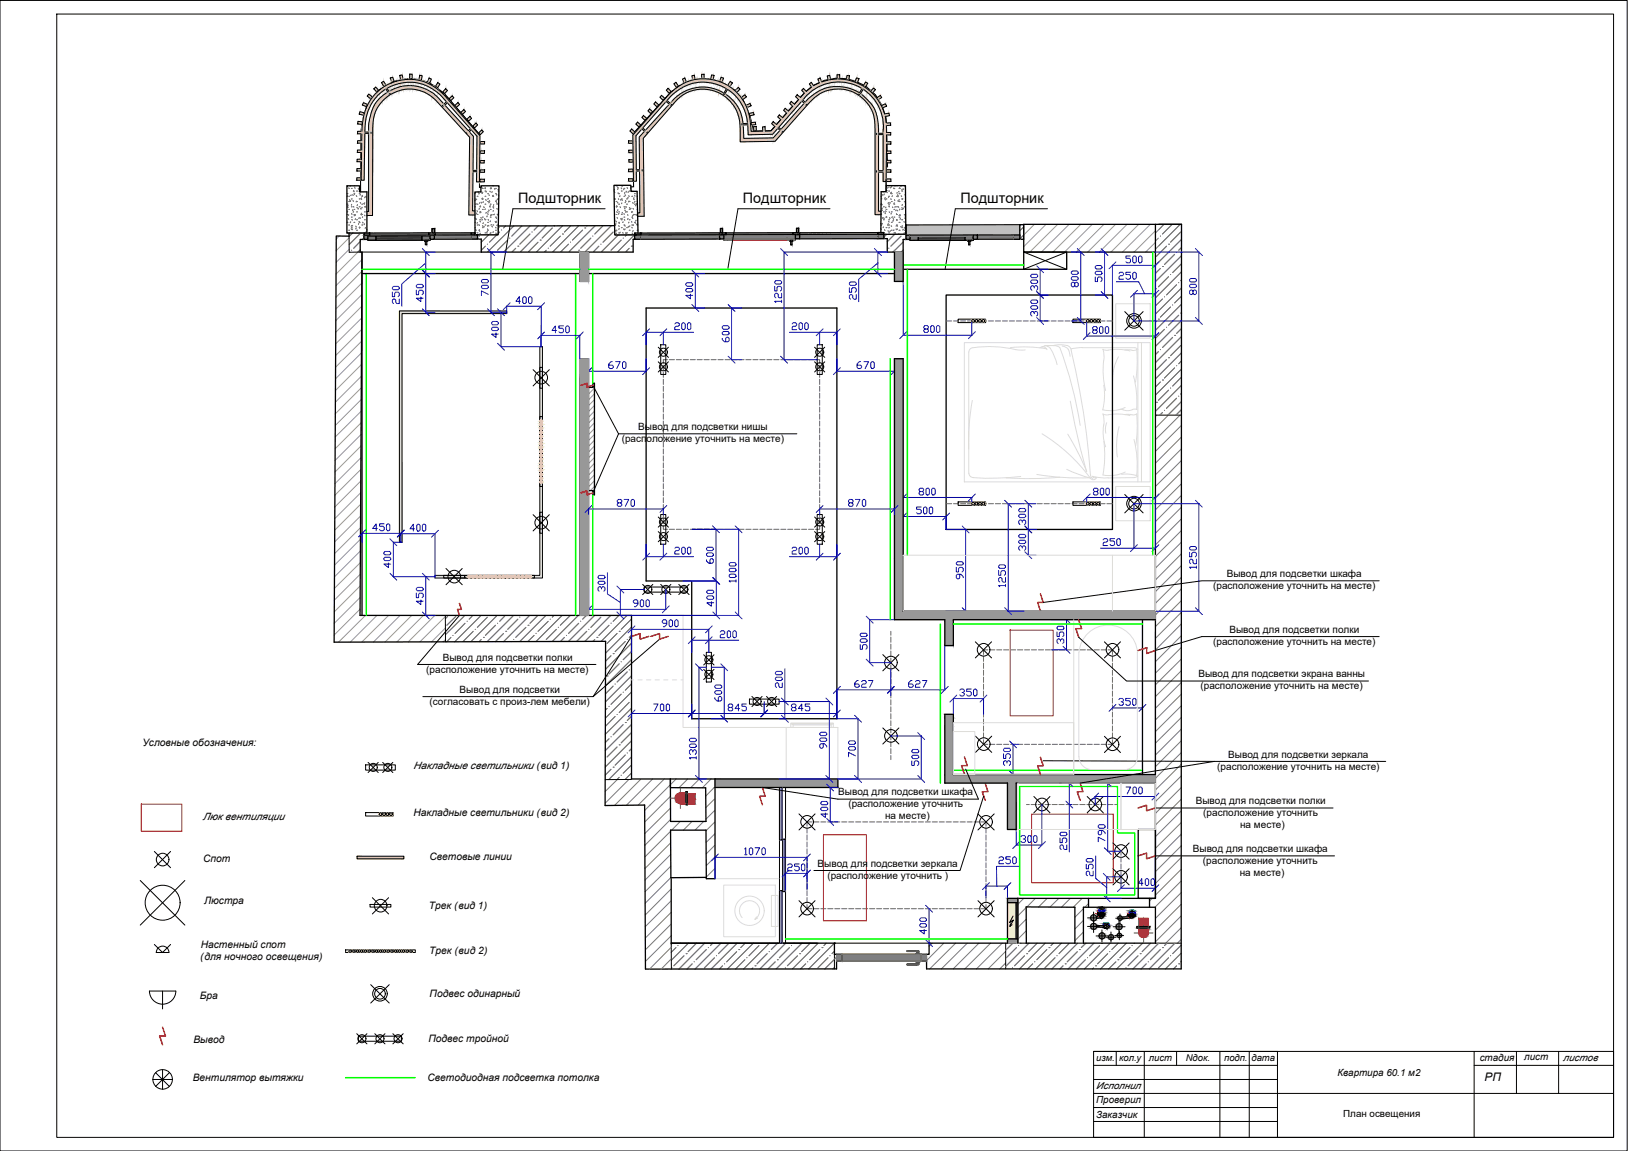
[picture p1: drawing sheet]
<svg xmlns="http://www.w3.org/2000/svg" width="420mm" height="297mm" viewBox="0 0 420 297" stroke-linecap="round" stroke-linejoin="round" font-family="sans-serif">
<defs><g id="words">
<g font-size="5.3" fill="#00f">
<text x="167.6" y="184.9">700</text>
<text x="187.3" y="182" transform="rotate(-90 187.3 182)">600</text>
<text x="203.2" y="184.9">845</text>
</g>
<g font-size="4.9" fill="#00f">
<text x="289.3" y="69.1">500</text>
<text x="268.8" y="76.2" transform="rotate(-90 268.8 76.2)">300</text>
<text x="285.4" y="73.7" transform="rotate(-90 285.4 73.7)">500</text>
<text x="309.7" y="77.3" transform="rotate(-90 309.7 77.3)">800</text>
<text x="110.1" y="79" transform="rotate(-90 110.1 79)">450</text>
<text x="131.9" y="79.7">400</text>
<text x="268.8" y="82.9" transform="rotate(-90 268.8 82.9)">300</text>
<text x="129.5" y="88.2" transform="rotate(-90 129.5 88.2)">400</text>
<text x="141.1" y="87.1">450</text>
<text x="189.1" y="89.6" transform="rotate(-90 189.1 89.6)">600</text>
<text x="155.9" y="96.3">670</text>
<text x="220.1" y="96.3">670</text>
<text x="158" y="131.9">870</text>
<text x="217.7" y="131.9">870</text>
<text x="235.3" y="133.7">500</text>
<text x="265.6" y="136.5" transform="rotate(-90 265.6 136.5)">300</text>
<text x="94.9" y="138.3">450</text>
<text x="104.4" y="138.3">400</text>
<text x="265.6" y="143.2" transform="rotate(-90 265.6 143.2)">300</text>
<text x="101.6" y="147.8" transform="rotate(-90 101.6 147.8)">400</text>
<text x="184.9" y="146.8" transform="rotate(-90 184.9 146.8)">600</text>
<text x="309.7" y="147.8" transform="rotate(-90 309.7 147.8)">1250</text>
<text x="190.9" y="151.3" transform="rotate(-90 190.9 151.3)">1000</text>
<text x="249.4" y="150.6" transform="rotate(-90 249.4 150.6)">950</text>
<text x="110.1" y="157.3" transform="rotate(-90 110.1 157.3)">450</text>
<text x="185.2" y="157.7" transform="rotate(-90 185.2 157.7)">400</text>
<text x="169.7" y="163">900</text>
<text x="275.5" y="167.2" transform="rotate(-90 275.5 167.2)">350</text>
<text x="224.7" y="168.6" transform="rotate(-90 224.7 168.6)">500</text>
<text x="219.4" y="178.5">627</text>
<text x="233.2" y="178.5">627</text>
<text x="246.6" y="181">350</text>
<text x="287.5" y="183.1">350</text>
<text x="214.1" y="194.4" transform="rotate(-90 214.1 194.4)">900</text>
<text x="221.5" y="196.5" transform="rotate(-90 221.5 196.5)">700</text>
<text x="238.1" y="198.6" transform="rotate(-90 238.1 198.6)">500</text>
<text x="262.1" y="218.7">300</text>
<text x="239.9" y="242.4" transform="rotate(-90 239.9 242.4)">400</text>
</g>
<g font-size="3.7">
<text x="133.7" y="52.4">Подшторник</text>
<text x="191.7" y="52.4">Подшторник</text>
<text x="247.9" y="52.4">Подшторник</text>
</g>
<text font-size="3" x="383.2" y="279.1">РП</text>
<g font-size="2.6">
<text x="164.7" y="111.1">Вывод для подсветки нишы</text>
<text x="160.4" y="114.2">(расположение уточнить на месте)</text>
<text x="316.6" y="149">Вывод для подсветки шкафа</text>
<text x="313.1" y="152.1">(расположение уточнить на месте)</text>
<text x="313.1" y="166.5">(расположение уточнить на месте)</text>
<text x="317.3" y="163.4">Вывод для подсветки полки</text>
<text x="110" y="173.7">(расположение уточнить на месте)</text>
<text x="114.3" y="170.6">Вывод для подсветки полки</text>
<text x="118.6" y="178.9">Вывод для подсветки</text>
<text x="309.3" y="174.8">Вывод для подсветки экрана ванны</text>
<text x="309.8" y="177.9">(расположение уточнить на месте)</text>
<text x="110.9" y="182">(согласовать с произ-лем мебели)</text>
<text x="36.7" y="192.5">Условные обозначения:</text>
<text x="317" y="195.7">Вывод для подсветки зеркала</text>
<text x="106.7" y="198.5">Накладные светильники (вид 1)</text>
<text x="314.2" y="198.8">(расположение уточнить на месте)</text>
<text x="216.3" y="205.3">Вывод для подсветки шкафа</text>
<text x="218.9" y="208.4">(расположение уточнить</text>
<text x="308.6" y="207.5">Вывод для подсветки полки</text>
<text x="52.4" y="211.7">Люк вентиляции</text>
<text x="106.7" y="210.6">Накладные светильники (вид 2)</text>
<text x="228.4" y="211.5">на месте)</text>
<text x="310.6" y="210.6">(расположение уточнить</text>
<text x="320" y="213.7">на месте)</text>
<text x="110.8" y="222">Световые линии</text>
<text x="307.8" y="219.9">Вывод для подсветки шкафа</text>
<text x="52.4" y="222.5">Спот</text>
<text x="211" y="223.6">Вывод для подсветки зеркала</text>
<text x="213.5" y="226.7">(расположение уточнить )</text>
<text x="310.5" y="223">(расположение уточнить</text>
<text x="320" y="226.1">на месте)</text>
<text x="52.7" y="233.4">Люстра</text>
<text x="110.7" y="234.6">Трек (вид 1)</text>
<text x="51.8" y="244.6">Настенный спот</text>
<text x="51.7" y="247.8">(для ночного освещения)</text>
<text x="110.7" y="246.1">Трек (вид 2)</text>
<text x="51.6" y="257.8">Бра</text>
<text x="110.9" y="257.4">Подвес одинарный</text>
<text x="49.9" y="269.1">Вывод</text>
<text x="110.6" y="269">Подвес тройной</text>
<text x="49.7" y="279">Вентилятор вытяжки</text>
<text x="110.3" y="279">Светодиодная подсветка потолка</text>
</g>
<g font-size="2.5">
<text x="381.9" y="273.8">стадия</text>
<text x="393.4" y="273.7">лист</text>
<text x="403.4" y="273.8">листов</text>
<text x="282.9" y="281">Исполнил</text>
<text x="345.1" y="277.6">Квартира 60.1 м2</text>
<text x="282.9" y="284.8">Проверил</text>
<text x="282.9" y="288.5">Заказчик</text>
<text x="346.7" y="288.3">План освещения</text>
</g>
<g font-size="2.4">
<text x="282.9" y="273.9">изм.</text>
<text x="288.8" y="273.9">кол.у</text>
<text x="296.5" y="273.8">лист</text>
<text x="306" y="273.9">Nдок.</text>
<text x="315.9" y="273.7">подп.</text>
<text x="323" y="273.8">дата</text>
</g>
</g></defs>
<!-- layer: A-WALL-PATT -->
<g fill="none" stroke="#787878" stroke-width=".26">
<path d="M128.9 59.9l-.3 .4M129.5 59.3v.1M130.5 58.3l-.5 .5M132.6 58.3l-6.7 6.7M134.7 58.3l-2.6 2.6M136.8 58.3l-6.7 6.7M137.3 59.8v.1M138.9 58.3l-1.1 1.1M141 58.3l-6.7 6.7M142.5 58.8l-2.6 2.7M143.1 58.3h-.1M145.2 58.3l-6.7 6.7"/>
<path d="M147.3 58.3l-1.6 1.6M149.4 58.3l-6.7 6.7M150.4 59.4l-2.7 2.6M150.9 58.8h.1M151.5 58.3h-.1M153.6 58.3l-6.7 6.6M155.7 58.2l-2.2 2.2M157.8 58.2l-6.7 6.7M158.2 59.9l-2.6 2.6M233.8 59.6v.1M264.2 58.6l-1 .9M298.3 57.9l-.1 .1"/>
<path d="M299.1 59.3l1.3-1.4-2.2 2.2M302.5 57.9l-2.5 2.5M304.7 59.9l-2.6 2.6M90.7 64.6h.1M91 60.1l-.9 .9M93 64.5l-.6 .6M93 62.3l-1.7 1.8M93.1 60.1l-3 3M93.9 61.5l-.4 .3M123.7 60.9h.1M125.3 63.5l-1.1 1.1M125.8 63h.1"/>
<path d="M126.1 60.6l-1.9 1.9M128.2 60.6l-1.9 1.9M131 62l-2.6 2.6M131.5 61.5h.1M133.1 64.1l-.9 .9M133.6 63.5h.1M136.8 60.4l-2.6 2.6M138.9 62.5l-2.5 2.5M139.4 62h.1M141 64.6l-.4 .4M141.5 64v.1M144.6 60.9l-2.6 2.6"/>
<path d="M145.2 60.4h.1M146.7 63l-1.9 1.9M147.2 62.5h.1M149.4 64.6h.1M152.5 61.5l-2.6 2.6M153 60.9h.1M154.6 63.5l-1.4 1.4M155.1 63h.1M159.6 60.6l-4.3 4.3M160.3 62l-2.6 2.6M160.8 61.5h.1M161.7 60.6l-.3 .3"/>
<path d="M162.4 64.1l-.8 .8M162.9 63.5h.1M163.7 60.6l-4.2 4.3M228.8 60.5l-.7 .7M229.4 64v.1M230.9 60.5l-1.9 1.9M232.5 60.9l-2.6 2.6M233.1 62.5l-2.6 2.6M233.1 64.5l-.5 .6M233.8 61.7l-.1 .1M264.2 60.6l-1 1.1M298.4 74.5h.1"/>
<path d="M299 61.5l-.8 .7M299.1 63.4l5.5-5.5-6.4 6.4M299.5 69.3l-1.3 1.2M299.5 60.9h.1M300 68.8h.1M300 77.2l-1.8 1.7M300.5 76.6h.1M301.1 63.5l-2.7 2.7M301.6 63h.1M301.6 71.4l-2.6 2.6M302.1 70.9h.1M302.1 79.2l-2.6 2.7"/>
<path d="M302.6 78.7h.1M303.1 65.6l-2.6 2.7M303.7 65.1h.1M303.7 73.5l-2.6 2.6M304.9 61.8l-6.7 6.6M304.9 66l-6.7 6.6M304.9 70.1l-6.7 6.7M304.9 74.3l-6.7 6.7M304.9 78.5l-6.7 6.7M304.9 63.9l-.7 .7M304.9 68.1l-2.3 2.2M304.9 76.4l-1.8 1.8"/>
<path d="M298.4 82.9l-.2 .2M299 82.4h.1M299 90.7l-.8 .8M299.5 98.6l-1.3 1.3M299.5 90.2h.1M300 98.1h.1M300.5 85l-2.3 2.3M301 92.8l-2.6 2.6M301.1 84.4v.1M301.6 92.3h.1M302.6 87.1l-2.6 2.6M303.1 86.6h.1"/>
<path d="M303.1 94.9l-2.6 2.7M303.7 94.4h.1M304.2 81.4l-2.6 2.5M304.7 80.8h.1M304.7 89.2l-2.6 2.6M304.9 86.9l-6.7 6.6M304.9 91.1l-6.7 6.6M304.9 95.3l-6.7 6.6M304.9 99.5l-6.7 6.6M304.9 84.8l-1.2 1.2M304.9 93.2l-.7 .7M304.9 97.4l-2.3 2.2"/>
<path d="M304.9 82.7l-6.7 6.7M298.4 103.8h.1M298.5 107.1l-.3 .3M300 106.5l-.7 .6M300.5 105.9h.1M301.5 107.1l-3.3 3.3M301.6 100.7l-2.6 2.6M302.1 100.1h.1M303.7 102.8l-2.7 2.6M304.2 102.2v.1M304.5 107.1l-6.3 6.3M304.9 103.7l-3.5 3.4"/>
<path d="M304.9 101.5l-.2 .2M304.9 105.7l-1.4 1.4M304.9 109.8l-6.7 6.6M304.9 112.8l-6.7 6.7M304.9 115.9l-6.7 6.6M304.9 118.9l-6.7 6.6M304.9 121.9l-6.7 6.6M304.9 124.9l-6.7 6.6M304.9 127.9l-6.7 6.7M304.9 130.9l-6.7 6.7M304.9 133.9l-6.7 6.7M304.9 136.9l-6.7 6.7"/>
<path d="M304.9 139.9l-6.7 6.7M115.5 159.1l-.6 .6M117.6 159.1l-2.3 2.3M119.8 159l-4.9 4.8M121.8 159l-.7 .8M124 159l-6.7 6.6M125.8 159.3l-2.6 2.6M128.1 159l-6.6 6.6M130.3 159l-1.4 1.3M132.4 159l-6.7 6.6M133.6 159.8l-2.6 2.6M134.2 159.2v.1"/>
<path d="M136.6 158.9l-6.6 6.7M138.7 158.9l-1.9 2M140.8 158.9l-6.6 6.7M142 159.8h.1M142.9 158.9l-.4 .4M145 158.9l-6.7 6.7M147.1 158.9l-2.5 2.5M149.2 158.9l-6.7 6.7M151.3 158.9l-.9 .9M153.4 158.9l-6.7 6.6M155.1 159.3l-2.6 2.6M157.6 158.8l-6.6 6.7"/>
<path d="M159.7 158.8l-1.5 1.5M161.8 158.8l-6.6 6.7M162.9 159.8l-2.6 2.6M304.9 142.9l-6.7 6.7M304.9 146l-6.7 6.6M304.9 149l-6.7 6.6M304.9 152l-6.7 6.7M304.9 155l-6.7 6.7M304.9 158l-6.7 6.7M116.4 164.5l-1.1 1.1M116.9 164h.1M120 160.9l-2.6 2.6"/>
<path d="M120.6 160.3h.1M122.1 162.9l-2.6 2.7M122.6 162.4h.1M124.2 165l-.5 .6M124.8 164.5h.1M127.9 161.4l-2.6 2.6M128.4 160.9h.1M130 163.5l-2.2 2.1M130.5 162.9h.1M132.1 165.6h-.1M132.6 165h.1M135.7 161.9l-2.6 2.6"/>
<path d="M136.3 161.4h.1M137.8 164l-1.6 1.6M138.3 163.4v.1M140.5 165.6h.1M141.5 160.3l-2.6 2.6M143.6 162.4l-2.6 2.6M144.1 161.9h.1M145.7 164.5l-1 1.1M146.2 164h.1M149.4 160.9l-2.7 2.6M149.9 160.3h.1M151.4 162.9l-2.6 2.6"/>
<path d="M151.9 162.4h.1M153.5 165l-.5 .5M154.1 164.5h.1M156.7 174.4h.1M157.2 161.4l-2.6 2.6M157.7 169.2l-1.4 1.4M157.7 160.8v.1M158.2 168.7h.1M158.2 177.1l-1.9 2M158.7 176.5v.1M159.3 163.5l-2.6 2.6M159.8 162.9h.1"/>
<path d="M159.8 171.3l-2.6 2.6M160.3 170.8h.1M160.3 179.1l-2.6 2.7M160.8 178.6h.1M161.4 165.6l-2.7 2.6M161.9 165h.1M161.9 173.4l-2.6 2.6M162.4 172.9h.1M162.9 178.7l-6.6 6.6M162.9 176.6l-1.5 1.5M162.9 161.9l-6.6 6.7M162.9 166.1l-6.6 6.6"/>
<path d="M162.9 170.3l-6.6 6.6M162.9 174.4l-6.6 6.7M162.9 164l-.5 .5M162.9 168.2l-2.1 2.1M304.9 161l-6.7 6.7M304.9 164.1l-6.7 6.6M304.9 167.1l-6.7 6.6M304.9 170.1l-6.7 6.6M304.9 173.1l-6.7 6.7M304.9 176.1l-6.7 6.7M304.9 179.1l-6.7 6.7M156.7 182.8l-.4 .4"/>
<path d="M157.2 182.3h.1M157.2 190.7l-1 .9M157.7 198.5l-1.5 1.5M157.7 190.1h.1M158.2 198h.1M158.7 184.9l-2.4 2.5M159.3 184.4h.1M159.3 192.8l-2.6 2.6M159.8 192.2h.1M160.8 187l-2.6 2.6M161.4 186.5h.1M161.4 194.8l-2.7 2.7"/>
<path d="M161.9 194.3h.1M162.4 181.3l-2.6 2.6M162.9 199.6l-1.6 1.6M162.9 195.4l-5.8 5.8M162.9 193.3l-.5 .5M162.9 197.6l-2.1 1.9M162.9 182.9l-6.7 6.6M162.9 187.1l-6.7 6.6M162.9 191.2l-6.7 6.7M162.9 184.9l-1 1.1M162.9 189.1l-2.6 2.6M304.9 182.1l-6.7 6.7"/>
<path d="M304.9 185.2l-6.7 6.6M304.9 188.2l-6.7 6.6M304.9 191.2l-6.7 6.7M304.9 194.2l-6.7 6.7M304.9 197.2l-6.7 6.7M156.3 201.2h-.1M159.3 201.2l-3.1 3.1M159.8 200.6l-.6 .6M160.3 200.1h.1M162.3 201.2l-6.1 6.1M165.4 201.1l-6.8 6.7M168.4 201.1l-6.7 6.7"/>
<path d="M171.4 201l-6.7 6.8M173 205.5l-6.6 6.6M173.1 208.5l-6.7 6.6M173.1 211.5l-6.6 6.6M173.1 214.5l-6.6 6.6M173.1 217.5l-6.6 6.6M174.5 201l-8.1 8.1M175.6 212l-2.2 2.2M177.5 201l-2.2 2.3M178.6 212l-2.2 2.2M180.5 201l-2.2 2.3M181.6 212l-2.2 2.2"/>
<path d="M183.5 201l-2.2 2.3M184.4 206.2l-2.2 2.2M184.4 203.2l-2.2 2.2M184.4 209.2l-2.2 2.2M184.4 212.2l-2.2 2.2M184.4 215.2l-2.2 2.2M184.4 218.2l-2.2 2.2M304.8 209.3l-6.6 6.6M304.8 212.3l-6.6 6.6M304.8 215.3l-6.6 6.6M304.8 218.3l-6.6 6.6M304.9 200.2l-6.7 6.7"/>
<path d="M304.9 203.2l-6.7 6.7M304.9 206.2l-6.7 6.7M173.1 220.5l-6.6 6.6M173.1 223.5l-6.6 6.6M173.1 226.5l-6.6 6.6M173.1 229.5l-6.6 6.6M173.2 232.5l-6.7 6.6M173.2 235.5l-6.7 6.6M173.2 238.5l-6.6 6.6M184.5 224.1l-2.2 2.2M184.5 221.2l-2.2 2.2M264.2 231.8l-1.5 1.6"/>
<path d="M264.8 234.2l-2.1 2.2M264.8 237.2l-2.1 2.2M267.2 231.8l-2.2 2.3M270.2 231.9l-2.2 2.2M273.2 231.9l-2.2 2.2M276.2 231.9l-2.2 2.2M279.2 231.9l-2.2 2.2M279.6 234.5l-2.2 2.2M279.6 237.5l-2.2 2.3M280.9 233.2l-.9 .9M297.3 231.8l-.6 .7M304.8 221.3l-6.6 6.7"/>
<path d="M304.8 224.4l-6.6 6.6M304.8 227.4l-6.7 6.7M304.8 230.4l-6.6 6.6M304.8 233.4l-6.6 6.6M304.8 236.4l-6.6 6.7M304.8 239.4l-3.9 4M173.2 241.5l-6.6 6.6M173.2 244.5l-5.6 5.6M173.2 247.5l-2.6 2.6M173.4 249.8h.1M173.5 243.4l-.3 .3M174.5 244.5l-1.3 1.3"/>
<path d="M175 244h.1M175.6 243.4l-.1 .1M176.5 246.7l-2.6 2.5M177.1 246.1h.1M177.7 243.4l-4.5 4.4M178.6 248.7l-1.3 1.4M179.2 248.2h.1M179.7 243.4l-2.1 2.2M181.9 243.4l-6.7 6.7M182.3 245.1l-2.6 2.6M182.8 244.5h.1M183.9 243.4l-.6 .6"/>
<path d="M184.4 247.2l-2.6 2.6M184.9 246.6v.1M186.1 243.4l-6.7 6.7M186.5 249.2l-.8 .8M187 248.7h.1M188 243.5l-2.6 2.6M190.1 245.6l-2.6 2.6M190.2 243.4l-6.6 6.6M190.7 245.1h.1M192.2 247.7l-2.3 2.3M192.3 243.4l-1.1 1.1M192.8 247.1l-.1 .1"/>
<path d="M194.3 249.8l-.2 .2M194.4 243.4l-6.7 6.6M194.9 249.2h.1M195.9 244l-2.6 2.7M196.4 243.5h.1M198 246.1l-2.6 2.6M198.5 245.6h.1M198.6 243.4l-6.7 6.6M200.1 248.2l-1.9 1.8M200.6 247.7h.1M200.7 243.4l-1.6 1.7M202.7 249.8h.1"/>
<path d="M202.8 243.4l-6.7 6.6M203.8 244.5l-2.7 2.7M204.3 244h.1M204.9 243.4l-.1 .1M205.8 246.7l-2.6 2.5M206.4 246.1h.1M207 243.4l-6.7 6.6M207.9 248.7l-1.3 1.3M208.4 248.2h.1M209.1 243.4l-2.2 2.2M211.2 243.4l-6.7 6.6M211.6 245.1l-2.6 2.6"/>
<path d="M212.1 244.5h.1M213.2 243.4l-.6 .6M213.7 247.2l-2.6 2.6M214.2 246.6v.1M215.3 243.4l-6.6 6.6M215.3 245.5l-.6 .6M215.3 249.7l-.3 .3M215.9 247l-3 3M215.9 250h.1M240.6 243.4l-.8 .8M243.6 243.4l-4.5 4.5M246.6 243.4l-6.7 6.6"/>
<path d="M249.6 243.4l-6.6 6.6M252.6 243.4l-6.6 6.6M255.7 243.4l-6.7 6.6M258.7 243.4l-6.7 6.6M259.5 245.5l-4.5 4.5M259.5 248.5l-1.5 1.5M261.3 249.8h.1M261.4 243.4l-1.9 1.8M262.3 244.5l-2.6 2.7M262.9 244h-.1M263.5 243.4l-.1 .1M264.4 246.7l-2.6 2.5"/>
<path d="M264.8 240.2l-2.1 2.2M264.9 243.2l-.2 .2M265 246.1h.1M265.6 243.4l-6.1 6M266.5 248.7l-1.3 1.3M267.1 248.2h-.1M267.7 243.4l-2.2 2.2M269.7 243.4l-6.6 6.6M270.2 245.1l-2.6 2.6M270.7 244.5h.1M271.9 243.4l-.7 .6M272.3 247.2l-2.6 2.6"/>
<path d="M272.8 246.6v.1M273.9 243.4l-6.6 6.6M274.4 249.2l-.8 .8M274.9 248.7h.1M275.9 243.5l-2.6 2.6M278 245.6l-2.6 2.6M278.1 243.4l-6.6 6.6M278.6 245.1h.1M279.6 240.5l-2.2 2.3M280.1 247.7l-2.4 2.3M280.2 243.4l-1.1 1.1M280.7 247.1v.1"/>
<path d="M282.2 249.8l-.3 .2M282.3 243.4l-6.6 6.6M282.7 249.2h.1M283.8 244l-2.6 2.7M284.3 243.5h.1M285.9 246.1l-2.6 2.6M286.4 245.6h.1M286.5 243.4l-6.6 6.6M288 248.2l-1.9 1.8M288.5 247.7h.1M288.6 243.4l-1.7 1.7M290.6 249.8h.1"/>
<path d="M290.7 243.4l-6.7 6.6M291.6 244.5l-2.6 2.7M292.2 244h-.1M292.8 243.4l-.1 .1M293.7 246.7l-2.6 2.5M294.3 246.1h.1M294.9 243.4l-6.7 6.6M295.8 248.7l-1.3 1.3M296.4 248.2h-.1M297 243.4l-2.2 2.2M299 243.4l-6.6 6.6M299.5 245.1l-2.6 2.6"/>
<path d="M300 244.5h.1M301.2 243.4l-.7 .6M301.6 247.2l-2.6 2.6M302.1 246.6v.1M303.2 243.4l-6.6 6.6M303.7 249.2l-.8 .8M304.2 248.7h.1M304.8 242.4l-.9 1M304.8 246l-4 4M304.8 243.9l-2.2 2.2M304.8 248.1l-.1 .1"/>
</g>
<!-- layer: A-WALL -->
<g fill="#c0c0c0" stroke="#c0c0c0" stroke-width=".26">
<path d="M233.8 58.1l29.4-.1z"/>
<path d="M233.8 60.4h29.4v.2z"/>
<path d="M94.9 60.7h16.1z"/>
<path d="M94.9 60.8l16.1 .1z"/>
<path d="M233.8 58.1l29.4 2.3v-2.3zM233.8 58.1l29.4 2.3h-29.4z"/>
<path d="M233.8 60.4v.2h29.4zM233.8 60.6h29.4z"/>
<path d="M94.9 60.7l16.1 .1zM94.9 60.7l16.1 .1z"/>
<path d="M94.9 60.8l16.1 .1zM94.9 60.9h16.1z"/>
</g>
<!-- layer: A-FLOR -->
<g fill="#dbdbdb" stroke="#dbdbdb" stroke-width=".26">
<path d="M181.2 20.3h1.2z"/>
<path d="M224.2 22.9l.3 .3z"/>
<path d="M193.1 28.7l.1 .3z"/>
<path d="M194.1 32.2l.4 1.7z"/>
<path d="M163.4 34.6v.2z"/>
<path d="M162.9 49.3l1.4 .1z"/>
<path d="M227.4 49.5h1.3z"/>
<path d="M105.3 20.3h.6z"/>
<path d="M106.7 20.3l.3 .1z"/>
<path d="M102.4 20.9l.6-.2z"/>
<path d="M102.5 20.9l.9-.2z"/>
<path d="M93.9 30l-.1 .4z"/>
<path d="M123.7 48.4h.4z"/>
<path d="M181.2 20.3h1.3zM181 20.3h1.5zM181 20.3h1.5zM181 20.3h1.5z"/>
<path d="M181.3 20.3h1.2zM181.3 20.3h1.2z"/>
<path d="M180.8 20.3h.2zM180.8 20.3h.5z"/>
<path d="M181.8 20.3l1.2 .1zM181.8 20.3l1.2 .1zM182.5 20.4h.5zM182.5 20.4h.5z"/>
<path d="M182.5 20.4h.8zM182.5 20.4h.8z"/>
<path d="M183 20.4l.6 .1zM183 20.4l.6 .1z"/>
<path d="M183.3 20.5l.7 .1zM183.3 20.5l.7 .1z"/>
<path d="M183.8 20.6h.5zM183.8 20.6h.5z"/>
<path d="M184.1 20.6l.4 .1zM184.1 20.6l.4 .1z"/>
<path d="M184.4 20.7l.6 .1zM184.4 20.7l.6 .1z"/>
<path d="M185 20.8l.4 .2zM185 20.8l.4 .2z"/>
<path d="M224.5 23.2l.2 .2zM224.5 23.2l.2 .2z"/>
<path d="M226.7 25.7l.4 .6zM226.7 25.7l.4 .6z"/>
<path d="M227 26.3l.4 .5zM227 26.3l.4 .5z"/>
<path d="M227.3 26.8l.2 .4zM227.3 26.8l.2 .4z"/>
<path d="M193.1 29l.1 .2zM193.1 29l.1 .2z"/>
<path d="M193.2 29.2l.1 .3zM193.2 29.2l.1 .3z"/>
<path d="M193.3 29.5l.4 .9zM193.3 29.5l.4 .9z"/>
<path d="M193.6 30.4l.1 .2zM193.6 30.4l.1 .2z"/>
<path d="M193.7 30.6l.2 .9zM193.7 30.6l.2 .9z"/>
<path d="M163.5 46.8l.1 1.4zM163.5 46.8l.1 1.4zM162.8 48.2h.8z"/>
<path d="M162.8 48.2h.8zM162.8 48.2h.8z"/>
<path d="M162.9 49.4h.7zM162.9 49.4h1.4z"/>
<path d="M105.3 20.3h.5zM104.7 20.4h.8z"/>
<path d="M106.8 20.4h.6zM106.8 20.4h.6z"/>
<path d="M104.7 20.4h.8zM104.2 20.5h.9z"/>
<path d="M106.9 20.4l1.1 .1zM106.9 20.4l1.1 .1z"/>
<path d="M104.2 20.5h.9zM103.7 20.6h.8z"/>
<path d="M103.7 20.6h.8zM103.6 20.6h.7z"/>
<path d="M103.6 20.6h.7zM103.5 20.6h.7z"/>
<path d="M107.4 20.5l1.1 .1zM107.4 20.5l1.1 .1z"/>
<path d="M103.5 20.6h.7zM103.1 20.7h.5z"/>
<path d="M103.1 20.7h.5zM103 20.7h.5z"/>
<path d="M103 20.7h.5zM103 20.7h.4z"/>
<path d="M107.9 20.6l1.3 .3zM107.9 20.6l1.3 .3z"/>
<path d="M108.6 20.9l1.3 .2zM108.6 20.9l1.3 .2z"/>
<path d="M109.5 21.1l.9 .2zM109.5 21.1l.9 .2z"/>
<path d="M111.5 21.8l.2 .1zM111.5 21.8l.2 .1z"/>
<path d="M111.6 21.9l.6 .4zM111.6 21.9l.6 .4z"/>
<path d="M112.1 22.3l.6 .3zM112.1 22.3l.6 .3z"/>
<path d="M112.6 22.6l.7 .5zM112.6 22.6l.7 .5z"/>
<path d="M113.2 23.1l.3 .1zM113.2 23.1l.3 .1z"/>
<path d="M113.4 23.2l.4 .3zM113.4 23.2l.4 .3z"/>
<path d="M93.7 30.5l-.1 .7zM93.7 30.5l-.1 .7z"/>
<path d="M93.6 31.2v.7zM93.6 31.2l-.1 .7z"/>
<path d="M93.5 31.9v.2zM93.5 31.9v.2z"/>
<path d="M93.4 32.1l.1 .4zM93.4 32.1l.1 .4z"/>
<path d="M93.4 32.5v.5zM93.4 32.5l-.1 .5z"/>
<path d="M93.3 33l-.1 .9zM93.3 33l-.1 .9z"/>
<path d="M93.1 34.5l.1 1.8zM93.1 34.5l.1 1.8z"/>
<path d="M93.1 36.9v1.7zM93.1 36.9v1.7z"/>
<path d="M93.1 39.4v1.7zM93.1 39.4v1.7z"/>
<path d="M93.1 41.7v1.8zM93.1 41.7v1.8z"/>
<path d="M93.1 44.1v1.8zM93.1 44.1v1.8z"/>
<path d="M123.7 48.4h.4zM123.7 48.4h.4z"/>
<path d="M93 46.5l.1 3zM93 46.5l.1 3z"/>
<path d="M93 49.5h.9zM93 49.5h.9zM93 49.5h.9zM93 49.5h.9z"/>
<path d="M93.9 60.1h.8zM93.9 60.1h.8zM93.9 60.1h.8zM93.9 60.1h.8z"/>
</g>
<!-- layer: P-PIPE -->
<g fill="#8f563a" stroke="#8f563a" stroke-width=".26">
<path d="M294.8 239.6h.6z"/>
<path d="M294.5 241.8h1.2z"/>
<path d="M293.9 237h1.2z"/>
<path d="M295.1 237h1.3z"/>
<path d="M296.2 240.1h.2v.4z"/>
<path d="M175.2 204.7h.7z"/>
<path d="M175.2 207.3h.4z"/>
<path d="M175.2 207.3h.7z"/>
<path d="M177.4 204.8h2z"/>
<path d="M175.7 207.3h.2z"/>
<path d="M175.7 207.3h1.3z"/>
<path d="M177.4 206.2h2v1.3z"/>
<path d="M294.8 239.6l.9 .1zM294.5 239.7h1.2z"/>
<path d="M294.5 239.7l1.5 .2-.3-.2zM294.3 239.9l.2-.2 1.5 .2z"/>
<path d="M294.3 239.9l1.9 .2-.2-.2zM294.3 239.9l1.9 .2h-2.1z"/>
<path d="M294.1 240.1l2.2 .3-.1-.3zM294.1 240.1l2.2 .3h-2.3z"/>
<path d="M294 240.4l2.3 .1zM294 240.4l2.3 .1z"/>
<path d="M294 240.5l2.4 .3-.1-.3zM294 240.5l2.4 .3h-2.5z"/>
<path d="M293.9 240.8l2.4 .3 .1-.3zM293.9 240.8l2.4 .3h-2.3z"/>
<path d="M294 241.1l2.2 .3 .1-.3zM294 241.1l2.2 .3h-2.1z"/>
<path d="M294.1 241.4l1.9 .2 .2-.2zM294.1 241.4l1.9 .2h-1.7z"/>
<path d="M294.3 241.6l1.4 .2 .3-.2zM294.3 241.6l1.4 .2h-1.2z"/>
<path d="M294.5 241.8l.9 .1zM294.8 241.9h.6z"/>
<path d="M293.9 237l1.2 2.1v-2.1zM293.9 237l1.2 2.1h-1.2z"/>
<path d="M293.9 239.5l1.2 .1zM293.9 239.5l1.2 .1z"/>
<path d="M293.9 239.6h1.2zM293.9 239.6h.9z"/>
<path d="M293.9 239.6h.9zM293.9 239.6l.6 .1z"/>
<path d="M293.9 239.7l.4 .2 .2-.2zM293.9 239.7l.4 .2h-.4z"/>
<path d="M293.9 239.9l.2 .2 .2-.2zM293.9 239.9l.2 .2h-.2z"/>
<path d="M293.9 240.1l.1 .3 .1-.3zM293.9 240.1l.1 .3z"/>
<path d="M293.9 240.4l.1 .1zM293.9 240.4l.1 .1z"/>
<path d="M293.9 240.5v.3zM293.9 240.5v.3z"/>
<path d="M295.1 237l1.3 2.1v-2.1zM295.1 237l1.3 2.1h-1.3z"/>
<path d="M295.1 239.5l1.3 .1zM295.1 239.5l1.3 .1z"/>
<path d="M295.1 239.6h1.3zM295.1 239.6h1.3z"/>
<path d="M295.4 239.6l1 .1zM295.4 239.6l1 .1z"/>
<path d="M295.7 239.7l.7 .2v-.2zM295.7 239.7l.7 .2z"/>
<path d="M296 239.9l.4 .2v-.2zM296 239.9l.4 .2z"/>
<path d="M296.2 240.1l.2 .4zM296.3 240.5l.1 .3z"/>
<path d="M175.2 204.7l1 .1zM174.9 204.8h1.3z"/>
<path d="M174.9 204.8l1.6 .2-.3-.2zM174.7 205l.2-.2 1.6 .2z"/>
<path d="M174.7 205h1.8zM174.6 205h1.9z"/>
<path d="M174.6 205l2.1 .3-.2-.3zM174.6 205l2.1 .3h-2.3z"/>
<path d="M174.4 205.3h2.3zM174.4 205.3h2.3z"/>
<path d="M174.4 205.3l2.5 .3-.2-.3zM174.4 205.3l2.5 .3h-2.6zM174.3 205.6h2.6zM174.3 205.6h2.6z"/>
<path d="M174.3 205.6l2.6 .4v-.4zM174.3 205.6l2.6 .4h-2.7z"/>
<path d="M174.2 206l2.7 .4v-.4zM174.2 206l2.7 .4h-2.6z"/>
<path d="M174.3 206.4l2.4 .3 .2-.3zM174.3 206.4l2.4 .3h-2.3z"/>
<path d="M174.4 206.7l2.1 .2 .2-.2zM174.4 206.7l2.1 .2h-1.9z"/>
<path d="M174.6 206.9l1.9 .1zM174.6 206.9l1.9 .1z"/>
<path d="M174.6 207l1.6 .2 .3-.2zM174.6 207l1.6 .2h-1.3z"/>
<path d="M174.9 207.2h1.3zM174.9 207.2l1 .1z"/>
<path d="M175.9 204.7h1.1zM175.9 204.7h1.1z"/>
<path d="M175.9 204.7l1.1 .1zM175.9 204.7l1.1 .1z"/>
<path d="M176.2 204.8l.8 .2v-.2zM176.2 204.8l.8 .2z"/>
<path d="M176.5 205l.5 .3v-.3zM176.5 205l.5 .3h-.3z"/>
<path d="M176.7 205.3l.3 .3v-.3zM176.7 205.3l.3 .3z"/>
<path d="M176.9 205.6l.1 .4zM176.9 205.6l.1 .4z"/>
<path d="M176.9 206l.1 .4zM176.9 206l.1 .4z"/>
<path d="M176.9 206.4l.1 .3zM176.9 206.4l.1 .3h-.3z"/>
<path d="M176.7 206.7l.3 .3v-.3zM176.7 206.7l.3 .3h-.5z"/>
<path d="M176.5 207l.5 .2v-.2zM176.2 207.2l.3-.2 .5 .2z"/>
<path d="M176.2 207.2l.8 .1zM175.9 207.3h1.1z"/>
<path d="M175.9 207.3h1.1zM175.9 207.3h1.1z"/>
<path d="M177.4 204.8l2 1.4v-1.4zM177.4 204.8l2 1.4h-2z"/>
<path d="M177.4 206.2h2zM177.4 206.2h2zM178.6 206.2h.8zM177.4 206.2h2z"/>
<path d="M175.7 207.3h1.3zM175.7 207.3h1.3zM175.6 207.3h1.4z"/>
<path d="M175.6 207.3l1.4 .2v-.2zM175.6 207.3l1.4 .2h-1.4z"/>
<path d="M175.6 207.5h1.4zM175.6 207.5h1.4z"/>
<path d="M177.4 207.5h2zM177.4 206.2l2 1.3h-2z"/>
</g>
<g fill="#7f7f7f" stroke="#7f7f7f" stroke-width=".26">
<path d="M282 236.2h.4z"/>
<path d="M281.8 237.6h.8z"/>
<path d="M282 238.4h.4z"/>
<path d="M281.8 239.8h.8z"/>
<path d="M284.2 240.8h.4z"/>
<path d="M284 242.2h.8z"/>
<path d="M286.5 241.2h.4z"/>
<path d="M286.4 242.4h.6z"/>
<path d="M288.7 240.9h.3z"/>
<path d="M288.6 241.9h.5z"/>
<path d="M288.6 238.4h.4z"/>
<path d="M288.4 239.8h.8z"/>
<path d="M288.9 236.4h.3z"/>
<path d="M288.9 237.5h.3z"/>
<path d="M282.9 236.6l1-.1z"/>
<path d="M284.1 234.2h.3z"/>
<path d="M284.1 236.2h.2z"/>
<path d="M284.1 236.5h.2z"/>
<path d="M283 238.8l2.1 .1z"/>
<path d="M283 239l2.1 .1z"/>
<path d="M292 236.2h.2z"/>
<path d="M289.6 236.8h1z"/>
<path d="M289.6 237v.1z"/>
<path d="M289.6 237h1.7l-1.7 .1z"/>
<path d="M283.9 236.8h.3z"/>
<path d="M284.4 236.8h.1z"/>
<path d="M284.2 236.8h.3z"/>
<path d="M283.9 237h.2z"/>
<path d="M284.4 235.2l.1 .2z"/>
<path d="M284.1 235.4l.3-.2z"/>
<path d="M284.1 235.4h.3z"/>
<path d="M284.1 235.5h.5z"/>
<path d="M284 235.5h.2z"/>
<path d="M284.7 235.3h.2z"/>
<path d="M284.6 235.6h.2z"/>
<path d="M283.8 235.3h.4z"/>
<path d="M284.6 235.3h.3z"/>
<path d="M284.6 235.3h.2z"/>
<path d="M284.4 235.3h.2z"/>
<path d="M284.8 234.7h.2z"/>
<path d="M284.8 234.6h.2z"/>
<path d="M284.2 234.3h.4z"/>
<path d="M283.9 234.3h.9z"/>
<path d="M284.2 234.2h.3z"/>
<path d="M284.1 234.6h.3z"/>
<path d="M284.1 234.6h.4z"/>
<path d="M283.8 234.4h.2z"/>
<path d="M285.6 238.7h.4z"/>
<path d="M284.9 238.7h.4z"/>
<path d="M284.9 238.4h1.1z"/>
<path d="M284.8 238.4h1.3z"/>
<path d="M284.7 238.7h.7z"/>
<path d="M284.9 238.2h1.1z"/>
<path d="M284.8 238.2h1.3z"/>
<path d="M284.8 238.4h.3z"/>
<path d="M285.1 238.2h.9z"/>
<path d="M284.8 238.2h.2z"/>
<path d="M285.1 239.1h.4z"/>
<path d="M292.1 235.8h.2z"/>
<path d="M292.6 235.9h.1z"/>
<path d="M292.6 236.2h.1z"/>
<path d="M292.6 235.8h.2z"/>
<path d="M292.5 235.9h.2z"/>
<path d="M292.3 235.8h.4z"/>
<path d="M292.6 235.2h.3z"/>
<path d="M292.7 235.1h.1z"/>
<path d="M291.8 235.2h.8z"/>
<path d="M292 235h.4z"/>
<path d="M291.6 235h.2z"/>
<path d="M292.1 234.9h.2z"/>
<path d="M291.7 235h1z"/>
<path d="M292 235.1h.3z"/>
<path d="M292.2 236.7h.2z"/>
<path d="M291.8 236.9h.4z"/>
<path d="M292 236.4h.3z"/>
<path d="M291.8 236.5h.6z"/>
<path d="M291.8 236.7h.3z"/>
<path d="M282 236.2h.6zM281.8 236.2h.8z"/>
<path d="M281.8 236.2l1 .1zM281.8 236.2l1 .1h-1.1z"/>
<path d="M281.7 236.3l1.2 .2-.1-.2zM281.7 236.3l1.2 .2h-1.3z"/>
<path d="M281.6 236.5l1.4 .2-.1-.2zM281.6 236.5l1.4 .2h-1.5z"/>
<path d="M281.5 236.7h1.5zM281.5 236.7h1.5z"/>
<path d="M281.5 236.7l1.5 .2v-.2zM281.5 236.7l1.5 .2h-1.6z"/>
<path d="M281.4 236.9l1.6 .2v-.2zM281.4 236.9l1.6 .2h-1.5z"/>
<path d="M281.5 237.1l1.4 .2 .1-.2zM281.5 237.1l1.4 .2h-1.3z"/>
<path d="M281.6 237.3l1.2 .1 .1-.1zM281.6 237.3l1.2 .1h-1.1z"/>
<path d="M281.7 237.4h1.1zM281.7 237.4l.9 .2z"/>
<path d="M281.8 237.6h.6zM282 237.6h.4z"/>
<path d="M282 238.4h.6zM281.8 238.4h.8z"/>
<path d="M281.8 238.4l1 .2zM281.8 238.4l1 .2h-1.1z"/>
<path d="M281.7 238.6l1.2 .1zM281.7 238.6l1.2 .1h-1.3z"/>
<path d="M281.6 238.7l1.4 .2-.1-.2zM281.6 238.7l1.4 .2h-1.5z"/>
<path d="M281.5 238.9h1.5zM281.5 238.9h1.5z"/>
<path d="M281.5 238.9l1.5 .2v-.2zM281.5 238.9l1.5 .2h-1.6zM281.4 239.1h1.6zM281.4 239.1h1.6z"/>
<path d="M281.4 239.1l1.6 .2v-.2zM281.4 239.1l1.6 .2h-1.5z"/>
<path d="M281.5 239.3l1.4 .2 .1-.2zM281.5 239.3l1.4 .2h-1.3z"/>
<path d="M281.6 239.5h1.3zM281.6 239.5l1.2 .1z"/>
<path d="M281.7 239.6h1.1zM281.7 239.6l.9 .2z"/>
<path d="M281.8 239.8h.6zM282 239.8h.4z"/>
<path d="M284.2 240.8l.6 .1zM284 240.9h.8z"/>
<path d="M284 240.9l.9 .1zM284 240.9l.9 .1h-1z"/>
<path d="M283.9 241l1.2 .2-.2-.2zM283.9 241l1.2 .2h-1.3z"/>
<path d="M283.8 241.2l1.4 .1-.1-.1zM283.8 241.2l1.4 .1h-1.5z"/>
<path d="M283.7 241.3l1.5 .2v-.2zM283.7 241.3l1.5 .2h-1.6z"/>
<path d="M283.6 241.5l1.6 .3v-.3zM283.6 241.5l1.6 .3h-1.5z"/>
<path d="M283.7 241.8l1.4 .1 .1-.1zM283.7 241.8l1.4 .1h-1.3z"/>
<path d="M283.8 241.9l1.1 .2 .2-.2zM283.8 241.9l1.1 .2h-1z"/>
<path d="M283.9 242.1h1zM283.9 242.1l.9 .1z"/>
<path d="M284 242.2l.6 .1zM284.2 242.3h.4z"/>
<path d="M286.5 241.2l.5 .1zM286.4 241.3h.6z"/>
<path d="M286.4 241.3l.8 .1zM286.2 241.4h1z"/>
<path d="M286.2 241.4l1.1 .1zM286.2 241.4l1.1 .1h-1.2zM286.1 241.5h1.2zM286.1 241.5h1.2z"/>
<path d="M286.1 241.5l1.3 .2-.1-.2zM286.1 241.5l1.3 .2h-1.4z"/>
<path d="M286 241.7l1.4 .2v-.2zM286 241.7l1.4 .2h-1.4z"/>
<path d="M286 241.9l1.4 .1v-.1zM286 241.9l1.4 .1h-1.4z"/>
<path d="M286 242l1.3 .2 .1-.2zM286 242l1.3 .2h-1.2z"/>
<path d="M286.1 242.2h1.2zM286.1 242.2l1.1 .1z"/>
<path d="M286.2 242.3h1zM286.2 242.3l.8 .1z"/>
<path d="M286.4 242.4l.5 .1zM286.5 242.5h.4z"/>
<path d="M288.7 240.9h.4zM288.6 240.9h.5z"/>
<path d="M288.6 240.9l.7 .1zM288.5 241h.8z"/>
<path d="M288.5 241l.8 .2zM288.5 241l.8 .2h-.9z"/>
<path d="M288.4 241.2l1 .1zM288.4 241.2l1 .1h-1.1z"/>
<path d="M288.3 241.3l1.1 .1zM288.3 241.3l1.1 .1h-1.1z"/>
<path d="M288.3 241.4l1.1 .2v-.2zM288.3 241.4l1.1 .2h-1.1z"/>
<path d="M288.3 241.6h1.1zM288.3 241.6l1 .1z"/>
<path d="M288.4 241.7h.9zM288.4 241.7l.9 .1z"/>
<path d="M288.5 241.8h.8zM288.5 241.8h.8z"/>
<path d="M288.5 241.8h.8zM288.5 241.8l.6 .1z"/>
<path d="M288.6 241.9l.4 .1zM288.7 242h.3z"/>
<path d="M288.6 238.4l.6 .1zM288.4 238.5h.8z"/>
<path d="M288.4 238.5l.9 .1zM288.2 238.6h1.1z"/>
<path d="M288.2 238.6l1.3 .1zM288.1 238.7h1.4z"/>
<path d="M288.1 238.7l1.5 .3-.1-.3zM288.1 238.7l1.5 .3h-1.5z"/>
<path d="M288.1 239l1.5 .2v-.2zM288.1 239l1.5 .2h-1.6z"/>
<path d="M288 239.2l1.6 .1v-.1zM288 239.2l1.6 .1h-1.5z"/>
<path d="M288.1 239.3l1.4 .3 .1-.3zM288.1 239.3l1.4 .3h-1.4z"/>
<path d="M288.1 239.6h1.4zM288.1 239.6l1.2 .1z"/>
<path d="M288.2 239.7h1.1zM288.2 239.7l1 .1z"/>
<path d="M288.4 239.8l.6 .1zM288.6 239.9h.4z"/>
<path d="M288.9 236.4l.4 .1zM288.8 236.5h.5z"/>
<path d="M288.8 236.5h.6zM288.7 236.5h.7z"/>
<path d="M288.7 236.5l.7 .1zM288.7 236.5l.7 .1z"/>
<path d="M288.7 236.6l.9 .1zM288.7 236.6l.9 .1z"/>
<path d="M288.6 236.7l1 .1zM288.6 236.7l1 .1h-1.1z"/>
<path d="M288.5 236.8h1.1zM288.5 236.8h1.1z"/>
<path d="M288.5 236.8l1.1 .1zM288.5 236.8l1.1 .1z"/>
<path d="M288.5 236.9l1.1 .1zM288.5 236.9l1.1 .1z"/>
<path d="M288.5 237l1.1 .1zM288.5 237l1.1 .1zM288.5 237.1h1.1zM288.5 237.1h1.1z"/>
<path d="M288.5 237.1h1.1zM288.5 237.1l1.1 .1z"/>
<path d="M288.6 237.2h1zM288.6 237.2l.8 .1z"/>
<path d="M288.7 237.3h.7zM288.7 237.3l.6 .1z"/>
<path d="M288.8 237.4h.5zM288.8 237.4l.4 .1z"/>
<path d="M288.9 237.5h.3zM288.9 237.5h.3z"/>
<path d="M282.9 236.6l1 .1zM282.9 236.6l1 .1z"/>
<path d="M283 236.7l.9 .1zM283 236.7l.9 .1z"/>
<path d="M283 236.8l.9 .1zM283 236.8l.9 .1z"/>
<path d="M283 236.9l.9 .1zM283 236.9l.9 .1z"/>
<path d="M283 237h.9zM283 237h.9z"/>
<path d="M284.4 234h.1zM284.4 234h.1z"/>
<path d="M284.4 234l.2 .1zM284.4 234l.2 .1z"/>
<path d="M284.4 234.1l.2 .1zM284.4 234.1l.2 .1zM284.4 234.2h.2zM284.4 234.2h.2z"/>
<path d="M284.4 234.2h.2zM284.4 234.2h.2z"/>
<path d="M284.3 236.1l.1 .1zM284.3 236.1l.1 .1z"/>
<path d="M284.3 236.2h.2zM284.3 236.2h.2z"/>
<path d="M284.3 236.2h.2zM284.3 236.2h.2z"/>
<path d="M284.3 236.2l.2 .1zM284.3 236.2l.2 .1z"/>
<path d="M284.3 236.3l.2 .1zM284.3 236.3l.2 .1z"/>
<path d="M284.3 236.4l.2 .1zM284.3 236.4l.2 .1z"/>
<path d="M284.2 234l.2 .1zM284.2 234l.2 .1z"/>
<path d="M284.2 234.1h.2zM284.2 234.1h.2z"/>
<path d="M284.1 234.1l.3 .1zM284.1 234.1l.3 .1z"/>
<path d="M284.1 236.2h.2zM284.1 236.2h.2z"/>
<path d="M284.1 236.2l.2 .1zM284.1 236.2l.2 .1z"/>
<path d="M284.1 236.3h.2zM284.1 236.3h.2z"/>
<path d="M284.1 236.3l.2 .1zM284.1 236.3l.2 .1z"/>
<path d="M284.1 236.4h.2zM284.1 236.4l.2 .1z"/>
<path d="M283 238.9h2.1zM283 238.9h2.1z"/>
<path d="M283 238.9l2.1 .1zM283 238.9l2.1 .1z"/>
<path d="M283 239l2.1 .1zM283 239l2.1 .1z"/>
<path d="M283 239.1h2.1zM283 239.1h2.1z"/>
<path d="M283 239.1l2.1 .2zM283 239.1l2.1 .2h-2.1z"/>
<path d="M283 239.3h2.1zM283 239.3h2.1z"/>
<path d="M292.2 236.2l.2 .1zM292.2 236.2l.2 .1z"/>
<path d="M292.2 236.3l.2 .1zM292.2 236.3l.2 .1zM292.2 236.4h.2zM292.2 236.4h.2z"/>
<path d="M292.2 236.4h.2zM292.2 236.4h.2z"/>
<path d="M292.2 236.4h.2zM292.2 236.4h.2z"/>
<path d="M292.3 236.4l.1 .1zM292.3 236.4l.1 .1z"/>
<path d="M292 236.2h.2zM292 236.2l.1 .1z"/>
<path d="M292 236.3l.1 .1zM292 236.3l.1 .1zM291.9 236.4h.2zM291.9 236.4h.2z"/>
<path d="M291.9 236.4h.2zM291.9 236.4h.2z"/>
<path d="M291.9 236.4h.2zM291.9 236.4h.2z"/>
<path d="M289.6 236.7l2.2-.2v.2zM289.6 236.7h2.2zM289.6 236.7h2.2z"/>
<path d="M289.6 236.7h2.2zM289.6 236.7l1 .1z"/>
<path d="M289.6 236.8l.3 .1zM289.6 236.9h.3z"/>
<path d="M289.6 236.9l2.2-.2v.2zM289.6 236.9h2.2zM289.6 236.9h2.2z"/>
<path d="M289.6 236.9h2.2zM289.6 236.9l1.7 .1z"/>
<path d="M284.3 236.5h.1zM284.2 236.5h.2z"/>
<path d="M284.2 236.5h.2zM284.2 236.5h.2z"/>
<path d="M284.2 236.5h.3zM284.1 236.5h.4z"/>
<path d="M284.1 236.5h.4zM284.1 236.5h.4z"/>
<path d="M284.1 236.5h.4zM284.1 236.5h.4z"/>
<path d="M284.1 236.5h.4zM284 236.5h.5zM284 236.5h.5zM284 236.5h.5z"/>
<path d="M283.9 236.5l.7 .1zM283.9 236.5l.7 .1z"/>
<path d="M283.9 236.6l.7 .1zM283.9 236.6l.7 .1z"/>
<path d="M283.9 236.7h.7zM283.9 236.7h.6z"/>
<path d="M283.9 236.7h.6zM283.9 236.7l.6 .1z"/>
<path d="M283.9 236.8h.6zM283.9 236.8h.5z"/>
<path d="M283.9 236.8h.4zM283.9 236.8h.5z"/>
<path d="M283.9 236.8h.4zM283.9 236.8h.3z"/>
<path d="M284.4 236.8h.1zM284.3 236.8h.2z"/>
<path d="M284.3 236.8h.2zM284.2 236.8h.3zM284 236.8h.5z"/>
<path d="M284 236.8l.5 .1zM283.9 236.9h.6z"/>
<path d="M283.9 236.9h.6zM283.9 236.9h.5z"/>
<path d="M283.9 236.9h.5zM283.9 236.9l.3 .1z"/>
<path d="M283.9 237h.2zM283.9 237h.3z"/>
<path d="M284.4 235.4h.2zM284.4 235.4h.2z"/>
<path d="M284.5 235.4l.1 .1zM284.5 235.4l.1 .1z"/>
<path d="M284 235.4h.2zM284 235.4h.2z"/>
<path d="M284.4 235.5h.2zM284.4 235.5h.2z"/>
<path d="M284.4 235.5h.2zM284.4 235.5h.2z"/>
<path d="M284.1 235.5h.3zM284 235.5h.2z"/>
<path d="M284.4 235.5h.2zM284.4 235.5h.2z"/>
<path d="M284 235.5h.2zM284 235.5h.2zM284 235.5h.2zM284 235.5h.2z"/>
<path d="M284.4 235.5l.2 .1zM284.4 235.5l.2 .1z"/>
<path d="M284.5 235.6h.1zM284.5 235.6h.1z"/>
<path d="M283.8 235.3h.1zM283.8 235.3h.1z"/>
<path d="M283.8 235.3l.3 .1zM283.8 235.3l.3 .1z"/>
<path d="M283.8 235.4h.3zM283.8 235.4h.2z"/>
<path d="M283.8 235.4l.2 .1zM283.8 235.4l.2 .1z"/>
<path d="M283.8 235.5h.2zM283.8 235.5h.2z"/>
<path d="M283.8 235.5l.2 .1zM283.8 235.5l.2 .1z"/>
<path d="M283.9 235.6h.1zM283.9 235.6h.1z"/>
<path d="M284.7 235.3l.2 .1zM284.7 235.3l.2 .1z"/>
<path d="M284.7 235.4h.2zM284.7 235.4h.2z"/>
<path d="M284.7 235.4l.2 .1zM284.7 235.4l.2 .1z"/>
<path d="M284.7 235.5h.2zM284.7 235.5h.2z"/>
<path d="M284.7 235.5h.2zM284.7 235.5h.2z"/>
<path d="M284.7 235.5h.2zM284.7 235.5l.1 .1z"/>
<path d="M283.8 235.2l.1 .1zM283.8 235.2l.1 .1z"/>
<path d="M283.8 235.3h.3zM283.8 235.3h.3z"/>
<path d="M283.8 235.3h.4zM283.8 235.3h.4zM283.8 235.3h.4z"/>
<path d="M283.9 235.3h.3zM283.9 235.3h.3z"/>
<path d="M283.9 235.3h.3zM283.9 235.3l.2 .1z"/>
<path d="M284.6 235.3h.2zM284.6 235.3h.3z"/>
<path d="M284.4 235.3h.3zM284.4 235.3h.3z"/>
<path d="M284.4 235.3h.3zM284.4 235.3h.3zM284.5 235.3h.2zM284.5 235.3h.2z"/>
<path d="M284.5 235.3l.2 .1zM284.5 235.3l.2 .1z"/>
<path d="M284.6 235.4h.1zM284.6 235.4h.1z"/>
<path d="M284.6 235.4h.1zM284.6 235.4h.1z"/>
<path d="M283.6 235h.2zM283.6 235h.2z"/>
<path d="M284.9 235h.2zM284.8 235h.3z"/>
<path d="M283.6 235l.5 .1zM283.6 235l.5 .1z"/>
<path d="M284.8 235l.3 .1zM284.6 235.1h.5z"/>
<path d="M283.6 235.1h.5zM283.6 235.1h.5z"/>
<path d="M284.6 235.1h.5zM284.3 235.1h.8z"/>
<path d="M283.6 235.1h.7zM283.6 235.1h.7z"/>
<path d="M283.6 235.1h1.5zM283.6 235.1h1.5zM283.6 235.1h1.5zM283.6 235.1h1.5z"/>
<path d="M283.6 235.1h1.5zM283.6 235.1h1.4zM283.6 235.1h1.4zM283.6 235.1h1.4z"/>
<path d="M283.6 235.1h1.4zM283.6 235.1l1.3 .1z"/>
<path d="M283.7 235.2h1.2zM283.7 235.2h1.2z"/>
<path d="M283.8 235.2h1.1zM283.8 235.2h1z"/>
<path d="M283.9 235.2h.9zM283.9 235.2l.9 .1z"/>
<path d="M284.4 235.3h.4zM284.4 235.3h.4z"/>
<path d="M283.9 235.3h.5zM283.9 235.3h.4z"/>
<path d="M284.4 235.3h.4zM284.4 235.3h.2z"/>
<path d="M284 235.3h.3zM284 235.3h.3z"/>
<path d="M283.7 234.6l.1 .1zM283.7 234.6l.1 .1z"/>
<path d="M283.7 234.7h.3zM283.7 234.7h.3z"/>
<path d="M284.8 234.7h.2zM284.5 234.7h.5z"/>
<path d="M283.6 234.7h.6zM283.6 234.7h.6z"/>
<path d="M284.5 234.7h.5zM284.3 234.7h.7z"/>
<path d="M283.6 234.7h.7zM283.6 234.7h.7z"/>
<path d="M283.6 234.7l1.5 .2-.1-.2zM283.6 234.7l1.5 .2h-1.5zM283.6 234.9h1.5zM283.6 234.9h1.5z"/>
<path d="M283.6 234.9h1.5zM283.6 234.9h1.4z"/>
<path d="M283.7 234.9h1.3zM283.7 234.9l1.3 .1z"/>
<path d="M283.7 235h1.3zM283.7 235h1.2z"/>
<path d="M283.8 235h1zM283.8 235h1.1z"/>
<path d="M283.8 235h1zM283.8 235l.8 .1z"/>
<path d="M284 235.1h.6zM284 235.1h.5z"/>
<path d="M284.1 235.1h.4zM284.1 235.1h.3z"/>
<path d="M283.7 234.5l.1 .1zM283.7 234.5l.1 .1z"/>
<path d="M283.7 234.6h.2zM283.7 234.6h.2z"/>
<path d="M283.7 234.6h.4zM283.7 234.6h.4z"/>
<path d="M284.8 234.6h.2zM284.6 234.6h.3z"/>
<path d="M283.7 234.6h.4zM283.7 234.6h.4z"/>
<path d="M284.6 234.6h.3zM284.6 234.6h.3z"/>
<path d="M283.7 234.6h.4zM283.7 234.6h.4z"/>
<path d="M284.6 234.6h.3zM284.3 234.6h.6z"/>
<path d="M283.7 234.6h.6zM283.7 234.6h.6z"/>
<path d="M283.8 234.6h1.1zM283.8 234.6l1 .1z"/>
<path d="M283.8 234.7h1zM283.8 234.7h1z"/>
<path d="M283.9 234.7h.9zM283.9 234.7h.7z"/>
<path d="M284.1 234.7h.5zM284.1 234.7h.4z"/>
<path d="M284.1 234.7h.4zM284.1 234.7h.3z"/>
<path d="M284.2 234.3h.4zM284.1 234.3h.5z"/>
<path d="M284.1 234.3h.7zM283.9 234.3h.9zM283.8 234.3h1z"/>
<path d="M283.8 234.3h1.1zM283.8 234.3h1.1z"/>
<path d="M284.4 234.3h.5zM284.4 234.3h.5z"/>
<path d="M283.8 234.3h.6zM283.8 234.3h.3z"/>
<path d="M284.5 234.3h.4zM284.5 234.3h.4z"/>
<path d="M283.8 234.3h.3zM283.8 234.3h.3z"/>
<path d="M284.6 234.3h.3zM284.6 234.3h.3z"/>
<path d="M284.6 234.3l.3 .1zM284.6 234.3l.3 .1z"/>
<path d="M283.8 234.3h.3zM283.8 234.3l.1 .1z"/>
<path d="M284.8 234.4h.1zM284.8 234.4h.1z"/>
<path d="M284.2 234.2h.4zM284.1 234.2h.5z"/>
<path d="M284.1 234.2h.6zM284 234.2h.7z"/>
<path d="M284.4 234.2l.3 .1zM284.4 234.2l.3 .1z"/>
<path d="M284 234.2h.4zM284 234.2l.2 .1z"/>
<path d="M283.9 234.3h.2zM283.9 234.3h.3z"/>
<path d="M284.4 234.3h.4zM284.4 234.3h.4z"/>
<path d="M283.9 234.3h.2zM283.8 234.3h.1z"/>
<path d="M284.6 234.3h.3zM284.6 234.3h.3z"/>
<path d="M284.8 234.3h.1zM284.8 234.3h.1z"/>
<path d="M283.7 234.4h.1zM283.7 234.4h.1z"/>
<path d="M283.7 234.4l.2 .1zM283.7 234.4l.2 .1z"/>
<path d="M283.7 234.5h.3zM283.7 234.5h.3z"/>
<path d="M284.8 234.5h.1zM284.7 234.5h.2z"/>
<path d="M283.7 234.5h.4zM283.7 234.5h.4z"/>
<path d="M284.7 234.5h.2zM284.6 234.5h.3z"/>
<path d="M283.8 234.5h.3zM283.8 234.5h.3z"/>
<path d="M284.6 234.5h.3zM284.3 234.6h.6z"/>
<path d="M283.8 234.5l.5 .1zM283.8 234.5l.5 .1z"/>
<path d="M283.8 234.6h1.1zM283.8 234.6h1z"/>
<path d="M283.8 234.6h1zM283.8 234.6h1z"/>
<path d="M283.9 234.6h.9zM283.9 234.6h.7z"/>
<path d="M284.1 234.6h.5zM284.1 234.6h.4z"/>
<path d="M284.2 234.3h.4zM284.1 234.3h.5z"/>
<path d="M284.1 234.3l.7 .1zM283.9 234.4h.9zM283.9 234.4h.9zM283.9 234.4h.9z"/>
<path d="M283.9 234.4h1zM283.8 234.4h1.1z"/>
<path d="M284 234.4h.9zM284 234.4h.9zM284 234.4h.9zM284 234.4h.9z"/>
<path d="M283.8 234.4h.1zM283.8 234.4h.1zM283.8 234.4h.1z"/>
<path d="M284 234.4h.9zM284 234.4h.9z"/>
<path d="M283.8 234.4h.2zM283.8 234.4h.2z"/>
<path d="M283.8 234.4h1.1zM283.8 234.4h1.1z"/>
<path d="M283.8 234.4h1.1zM283.8 234.4h1.1z"/>
<path d="M283.8 234.4h1.1zM283.8 234.4l1 .1z"/>
<path d="M283.9 234.5h.8zM283.9 234.5h.9z"/>
<path d="M283.9 234.5h.8zM283.9 234.5h.7z"/>
<path d="M284.1 234.5h.5zM284.1 234.5l.4 .1z"/>
<path d="M284.1 234.6h.4zM284.1 234.6h.3z"/>
<path d="M284.9 239.3h.2zM284.9 239.3h.2z"/>
<path d="M285.9 239l.1 .1zM285.9 239l.1 .1z"/>
<path d="M285.9 239.1l.1 .2zM285.9 239.1l.1 .2z"/>
<path d="M285.8 239.3h.2zM285.8 239.3h.2z"/>
<path d="M285.8 239.3h.2zM285.8 239.3h.2z"/>
<path d="M285.8 238.9h.2zM285.8 238.9h.2zM285.8 238.9h.2z"/>
<path d="M285.8 238.9l.2 .1zM285.8 238.9l.2 .1z"/>
<path d="M285.8 239h.2zM285.8 239h.2z"/>
<path d="M285.9 239h.1zM285.9 239h.1z"/>
<path d="M285.6 238.7h.6zM285.6 238.7h.6z"/>
<path d="M284.9 238.7h.4zM284.7 238.7h.6z"/>
<path d="M285.6 238.7h.6zM285.6 238.7h.6z"/>
<path d="M284.7 238.7h.6zM284.7 238.7l.5 .1z"/>
<path d="M285.6 238.7l.6 .1zM285.6 238.7l.6 .1z"/>
<path d="M284.7 238.8h.5zM284.7 238.8h.4z"/>
<path d="M284.7 238.8h.4zM284.7 238.8h.4zM284.7 238.8h.4zM284.7 238.8h.4z"/>
<path d="M284.7 238.8l.4 .1zM284.7 238.8l.4 .1z"/>
<path d="M285.7 238.8l.5 .1zM285.7 238.8l.5 .1z"/>
<path d="M285.8 238.9h.4zM285.8 238.9h.4z"/>
<path d="M284.9 238.4h1.2zM284.8 238.4h1.3zM284.8 238.4h1.3z"/>
<path d="M284.8 238.4l1.4 .3-.1-.3zM284.8 238.4l1.4 .3h-1.5z"/>
<path d="M284.7 238.7h.8zM284.7 238.7h.7z"/>
<path d="M285.5 238.7h.7zM285.5 238.7h.7z"/>
<path d="M285.6 238.7h.6zM285.6 238.7h.6z"/>
<path d="M284.9 238.2h1.2zM284.8 238.2h1.3zM284.8 238.2h1.3z"/>
<path d="M284.8 238.2l1.3 .2zM284.8 238.2l1.3 .2z"/>
<path d="M285.1 238.4h1zM285.1 238.4h1z"/>
<path d="M285.1 238.2h.9zM284.9 238.2h1.1zM284.8 238.2h1.2z"/>
<path d="M284.8 238.2h1.3zM284.8 238.2h1.3zM284.8 238.2h1.3zM284.8 238.2h1.3z"/>
<path d="M284.8 238.2h1.3zM284.8 238.2h1.3zM284.8 238.2h1.3zM284.8 238.2h1.3zM284.8 238.2h1.3zM284.8 238.2h1.3z"/>
<path d="M285.1 238.2h1zM285.1 238.2h1z"/>
<path d="M284.8 238.2h.2zM284.8 238.2h.3z"/>
<path d="M285.1 239.1h.6zM285.1 239.1h.6z"/>
<path d="M285.1 239.1l.6 .1zM285.1 239.1l.6 .1z"/>
<path d="M285.1 239.2h.6zM285.1 239.2h.6z"/>
<path d="M285.1 239.2h.6zM285.1 239.2l.5 .1z"/>
<path d="M285.1 239.3h.5zM285.1 239.3h.5z"/>
<path d="M285.1 239.3h.4zM285.1 239.3h.5z"/>
<path d="M285.1 239.3h.4zM285.1 239.3h.4z"/>
<path d="M285.1 239.3h.4zM285.1 239.3h.4z"/>
<path d="M285.1 239.3h.4zM285.1 239.3h.4z"/>
<path d="M285.3 239.3h.2zM285.3 239.3h.2z"/>
<path d="M285.1 238.8h.1zM285.1 238.8h.1z"/>
<path d="M285.2 238.8h.3zM285.2 238.8h.3z"/>
<path d="M285.1 238.8h.1zM285.1 238.8h.1z"/>
<path d="M285.1 238.8h.4zM285.1 238.8h.4z"/>
<path d="M285.1 238.8l.4 .1zM285.1 238.8l.4 .1z"/>
<path d="M285.1 238.9h.5zM285.1 238.9h.5z"/>
<path d="M285.1 238.9l.6 .1zM285.1 238.9l.6 .1z"/>
<path d="M285.1 239h.6zM285.1 239h.6z"/>
<path d="M285.1 239l.6 .1zM285.1 239l.6 .1z"/>
<path d="M285.1 239.1h.6zM285.1 239.1h.6z"/>
<path d="M292.2 235.8l.3 .1zM292.2 235.8l.3 .1z"/>
<path d="M291.9 235.9l.3-.1zM291.8 235.9l.3-.1z"/>
<path d="M292.2 235.8l.1 .1zM292.2 235.8l.1 .1z"/>
<path d="M291.6 235.9h.2zM291.6 235.9h.2z"/>
<path d="M291.6 235.9l.2 .1zM291.6 235.9l.2 .1z"/>
<path d="M291.6 236h.2zM291.6 236l.2 .1zM291.6 236.1h.2zM291.6 236.1h.2z"/>
<path d="M291.6 236.1h.2zM291.6 236.1h.2z"/>
<path d="M292.6 235.9l.1 .1zM292.6 235.9l.1 .1z"/>
<path d="M292.6 236h.1zM292.6 236h.1z"/>
<path d="M292.6 236l.1 .1zM292.6 236l.1 .1z"/>
<path d="M292.5 236.1l.2 .1zM292.5 236.1l.2 .1zM292.6 236.2h.1zM292.6 236.2h.1z"/>
<path d="M291.6 235.8h.4zM291.6 235.8h.4z"/>
<path d="M291.6 235.8h.4zM291.6 235.8l.3 .1z"/>
<path d="M291.6 235.9h.3zM291.6 235.9h.3z"/>
<path d="M291.6 235.9h.3zM291.6 235.9h.2z"/>
<path d="M292.6 235.8l.2 .1zM292.4 235.9h.4zM292.4 235.9h.4zM292.4 235.9h.4z"/>
<path d="M292.4 235.9h.4zM292.4 235.9h.4z"/>
<path d="M292.5 235.9h.2zM292.5 235.9h.3z"/>
<path d="M292.5 235.9h.2zM292.5 235.9h.2z"/>
<path d="M292.4 235.9h.1zM292.4 235.9h.1z"/>
<path d="M292.8 235.6h.1zM292.6 235.6h.3z"/>
<path d="M291.5 235.6h.3zM291.5 235.6h.3z"/>
<path d="M292.6 235.6h.3zM292.4 235.6h.5z"/>
<path d="M291.5 235.6h.6zM291.5 235.6h.6z"/>
<path d="M292.4 235.6h.5zM292.1 235.6h.8z"/>
<path d="M291.5 235.6h.6zM291.5 235.6h.6z"/>
<path d="M291.5 235.6l1.4 .1zM291.5 235.6l1.4 .1z"/>
<path d="M291.5 235.7h.6zM291.5 235.7h.7z"/>
<path d="M292.2 235.7h.7zM292.2 235.7h.7z"/>
<path d="M291.5 235.7h.6zM291.5 235.7l.6 .1z"/>
<path d="M292.2 235.7h.7zM292.2 235.7l.7 .1z"/>
<path d="M292.2 235.8h.7zM292.2 235.8h.6z"/>
<path d="M291.5 235.8h.6zM291.5 235.8h.6z"/>
<path d="M292.3 235.8h.5zM292.3 235.8h.4z"/>
<path d="M291.6 235.8h.5zM291.6 235.8h.4z"/>
<path d="M291.7 235.8h.3zM291.7 235.8h.3z"/>
<path d="M291.5 235.2h.2zM291.5 235.2h.2z"/>
<path d="M291.5 235.2h.3zM291.5 235.2h.3z"/>
<path d="M292.6 235.2l.3 .1zM292.4 235.3h.5z"/>
<path d="M291.5 235.2l.5 .1zM291.5 235.2l.5 .1z"/>
<path d="M292.4 235.3h.5zM292 235.3h.9z"/>
<path d="M291.5 235.3h.5zM291.5 235.3h.5z"/>
<path d="M291.5 235.3l1.4 .2v-.2zM291.5 235.3l1.4 .2h-1.4zM291.5 235.5h1.4zM291.5 235.5h1.4z"/>
<path d="M291.5 235.5h1.4zM291.5 235.5l1.4 .1z"/>
<path d="M291.5 235.6h1.3zM291.5 235.6h1.4z"/>
<path d="M291.5 235.6h1.3zM291.5 235.6h1.2z"/>
<path d="M291.6 235.6h1.1zM291.6 235.6h1z"/>
<path d="M291.7 235.6h.9zM291.7 235.6h.9z"/>
<path d="M291.8 235.6h.8zM291.8 235.6h.5z"/>
<path d="M292 235.6h.3zM292 235.6h.2z"/>
<path d="M291.5 235.1h.2zM291.5 235.1h.2z"/>
<path d="M291.5 235.1h.3zM291.5 235.1h.3z"/>
<path d="M292.7 235.1h.1zM292.4 235.1h.4z"/>
<path d="M291.5 235.1h.5zM291.5 235.1h.5z"/>
<path d="M292.4 235.1h.4zM292.1 235.1h.7z"/>
<path d="M291.5 235.1h.6zM291.5 235.1h.6z"/>
<path d="M291.5 235.1l1.3 .1zM291.5 235.1l1.3 .1zM291.5 235.2h1.3zM291.5 235.2h1.3z"/>
<path d="M291.5 235.2h1.3zM291.5 235.2h1.3z"/>
<path d="M291.5 235.2h1.2zM291.5 235.2h1.3z"/>
<path d="M291.5 235.2h1.2zM291.5 235.2h1.2z"/>
<path d="M291.7 235.2h1zM291.7 235.2h.9zM291.8 235.2h.8z"/>
<path d="M291.8 235.2h.8zM291.8 235.2l.4 .1z"/>
<path d="M292 235.3h.2zM292 235.3h.2z"/>
<path d="M292 235h.5zM291.8 235h.7z"/>
<path d="M291.8 235h.8zM291.8 235h.8z"/>
<path d="M291.8 235h.8zM291.8 235h.8z"/>
<path d="M291.8 235h.9zM291.8 235h.9z"/>
<path d="M291.6 235h.2zM291.6 235h.2z"/>
<path d="M291.8 235h.9zM291.8 235l.9 .1z"/>
<path d="M291.8 235.1h.7zM291.8 235.1h.9z"/>
<path d="M291.6 235l.2 .1zM291.6 235l.2 .1z"/>
<path d="M291.8 235.1h.7zM291.8 235.1h.7z"/>
<path d="M291.8 235.1h.7zM291.8 235.1h.6z"/>
<path d="M292 235.1h.4zM292 235.1h.4z"/>
<path d="M292.1 234.9h.4zM291.8 234.9h.7z"/>
<path d="M291.8 234.9h.7zM291.8 234.9h.7z"/>
<path d="M291.8 234.9h.9zM291.7 234.9h1z"/>
<path d="M291.7 234.9l1 .1zM291.7 234.9l1 .1zM291.6 235h1.1z"/>
<path d="M291.6 235h1.1zM291.6 235h1.1z"/>
<path d="M292.3 235h.4zM292.3 235h.4z"/>
<path d="M291.6 235h.3zM291.6 235h.3zM291.6 235h.3zM291.6 235h.7z"/>
<path d="M292.4 235h.4zM292.4 235h.4z"/>
<path d="M291.6 235h.2zM291.6 235h.2zM291.6 235h.2zM291.6 235h.3z"/>
<path d="M292.5 235h.3zM292.5 235h.3z"/>
<path d="M292.6 235h.2zM292.6 235h.1z"/>
<path d="M291.5 235l.2 .1zM291.5 235l.2 .1z"/>
<path d="M291.5 235.1h.2zM291.5 235.1h.2z"/>
<path d="M292.7 235l.1 .1zM292.5 235.1h.3z"/>
<path d="M291.5 235.1h.3zM291.5 235.1h.3z"/>
<path d="M292.5 235.1h.3zM292.5 235.1h.3z"/>
<path d="M291.5 235.1h.4zM291.5 235.1h.4z"/>
<path d="M292.5 235.1h.3zM292.3 235.1h.5z"/>
<path d="M291.5 235.1h.5zM291.5 235.1h.5z"/>
<path d="M292.3 235.1h.5zM292.3 235.1h.5z"/>
<path d="M291.5 235.1h.8zM291.5 235.1h.8z"/>
<path d="M291.5 235.1h1.3zM291.5 235.1h1.3zM291.5 235.1h1.3zM291.5 235.1h1.3z"/>
<path d="M291.5 235.1h1.3zM291.5 235.1h1.2z"/>
<path d="M291.7 235.1h1zM291.7 235.1h.9z"/>
<path d="M291.7 235.1h.9zM291.7 235.1h.8z"/>
<path d="M291.8 235.1h.7zM291.8 235.1h.5z"/>
<path d="M291.9 235.1h.4zM291.9 235.1h.3z"/>
<path d="M292 235.1h.3zM292 235.1h.2z"/>
<path d="M292 235.1h.2zM292 235.1h.2z"/>
<path d="M292.2 236.7h.2zM292.1 236.7h.3z"/>
<path d="M292.1 236.7h.3zM291.9 236.7h.5z"/>
<path d="M291.9 236.7l.5 .1zM291.8 236.8h.6z"/>
<path d="M291.8 236.8h.6zM291.8 236.8h.6z"/>
<path d="M291.8 236.8h.6zM291.8 236.8h.5z"/>
<path d="M291.8 236.8h.5zM291.8 236.8l.4 .1z"/>
<path d="M291.8 236.9h.4zM291.8 236.9h.4z"/>
<path d="M292.1 236.4h.1zM292.1 236.4h.1z"/>
<path d="M292.1 236.4h.2zM292.1 236.4h.2z"/>
<path d="M292.1 236.4h.2zM292 236.4h.3zM292 236.4h.3z"/>
<path d="M292 236.4l.4 .1zM291.8 236.5h.6zM291.8 236.5h.6z"/>
<path d="M291.8 236.5h.6zM291.8 236.5h.6z"/>
<path d="M291.8 236.5h.6zM291.8 236.5h.6z"/>
<path d="M291.8 236.5l.6 .1zM291.8 236.5l.6 .1z"/>
<path d="M291.8 236.6h.6zM291.8 236.6h.6z"/>
<path d="M291.8 236.6h.6zM291.8 236.6l.5 .1z"/>
<path d="M291.8 236.7h.5zM291.8 236.7h.3z"/>
</g>
<!-- layer: A-WALL -->
<g fill="none" stroke="#000" stroke-width=".34">
<path d="M158.6 58.2l-30 .1M233.8 58.1v3.7h-.7v10.8h-2.3v-7.5M264.2 58h-1v3.8h1M298.2 57.9v173.9h-38.2v11.6M90.1 60.1v.8h-3.3l-.6 104.8 70.1-.2-.1 42.4 10.2-.1 .2 42.3 49.3-.1v-3.7h-.6v-2.9h-42.1v-16.6M93.4 65.1v93.7M93.4 70.6h56.2M93.9 60.1v1.7h-.9v3.3h.4l-.5 93.7h70.1v42.2h21.5M123.2 60.6v1.1h1v3.4h39.2v-3.3h.4v-1.2M149.6 65.1v7.5h2.3v-7.5M151.9 70.6h78.9M166.8 79.5h49.2v106h-37.5v-35.6h-11.7z"/>
<path d="M228.1 60.5v1.1h.9v3.5h4.1M233.1 69.5h31.1M244.2 76.1h42.9v60.5h-42.9zM264.2 65.1h11.1v4.4h-11.1zM298.2 65.1h-34v-7.2h40.7l-.1 192.1h-65.7v-3.7h.7v-2.9h22.9v-11.6M151.9 100h1.1v-1.1h.4v28.8h-.4v-1.1h-1.1M149.6 158.8v-66.2h2.3v66.2M294.9 159.9v40M298.2 157.7h-65.1v-65.1h-2.3v67.3h13v6.7h2.2v-6.7h52.2M298.2 199.9h-52.2v-15.6h-2.2v17.8h16.2v12h2.3v-12h35.9M173 201v2.3h9.1l.1 8.7h-9.1zM184.5 201h31.7v2.2h-31.7"/>
<path d="M184.5 201v25.8h-2.2l-.1-12.6h-9.1v12.3l9.2-.1M293.8 214.1h4.4v17.7h-4.4zM260 232.9h2.7M262.3 232.9v9.4M264.8 234l12.6 .1v9.3h-12.5zM279.6 234.1h18.6v9.3h-18.6zM280.9 231.8v2.3M296.7 231.8v2.3M260 242.3h2.7"/>
</g>
<g fill="none" stroke="#000" stroke-width=".26">
<path d="M128.6 58.3v2.3h-5.4M158.6 58.2l.1 2.4h5.1M233.8 58.1v2.3l-5.7 .1M263.2 58l-29.4 .1M264.2 58v3.8M90.1 60.9v4.2h2.9M90.1 60.1h3.8M298.2 107.1h6.7M114.9 158.8l.1 6.8M162.9 201.2h-6.7M173.2 243.4l.1 6.7M215.3 246.3v3.7"/>
<path d="M259.5 243.4v6.6M262.7 243.4h2.2M277.4 243.4h2.2M298.2 243.4h6.6"/>
</g>
<g fill="none" stroke="#989898" stroke-width=".26">
<path d="M267 57.9l-2.8 2.7M270 57.9l-5.8 5.8M273 57.9l-7.2 7.2M275.9 57.9l-7.1 7.2M278.9 57.9l-7.2 7.2M281.9 57.9l-7.2 7.2M284.9 57.9l-7.2 7.2M287.9 57.9l-7.2 7.2M290.9 57.9l-7.2 7.2M293.9 57.9l-7.2 7.2M296.9 57.9l-7.2 7.2M298.2 59.5l-5.5 5.6"/>
<path d="M87.5 60.9l-.7 .8M90.1 61.4l-3.4 3.3M90.1 64.3l-3.4 3.4M92.4 65.1l-5.7 5.6M93.3 76.1l-6.6 6.6M93.3 79.1l-6.6 6.7M93.4 67l-6.7 6.7M93.4 70l-6.7 6.7M93.4 73.1l-6.7 6.6M298.2 62.6l-2.5 2.5M93.3 91.1l-6.7 6.7M93.3 94.1l-6.7 6.7"/>
<path d="M93.3 97.1l-6.7 6.7M93.3 85.1l-6.7 6.7M93.3 88.1l-6.7 6.7M93.3 82.1l-6.7 6.7M152.1 100l-.2 .2M153.2 98.9l-.2 .2M93.1 115.1l-6.7 6.7M93.1 118.1l-6.7 6.7M93.2 109.1l-6.7 6.7M93.2 112.1l-6.7 6.7M93.2 100.1l-6.7 6.7M93.2 103.1l-6.7 6.7"/>
<path d="M93.2 106.1l-6.7 6.7M153.4 100.1l-1.5 1.6M153.4 101.6l-1.5 1.6M153.4 103.2l-1.5 1.5M153.4 104.6l-1.5 1.6M153.4 106.1l-1.5 1.6M153.4 107.6l-1.5 1.6M153.4 109.1l-1.5 1.6M153.4 110.6l-1.5 1.6M153.4 112.1l-1.5 1.6M153.4 113.6l-1.5 1.6M153.4 115.1l-1.5 1.6"/>
<path d="M153.4 116.6l-1.5 1.5M153.4 118.1l-1.5 1.5M153.4 119.6l-1.5 1.5M93 139.2l-6.7 6.7M93 130.2l-6.6 6.6M93 133.2l-6.6 6.7M93 136.2l-6.6 6.7M93.1 124.1l-6.7 6.7M93.1 127.2l-6.7 6.6M93.1 121.1l-6.7 6.7M153.4 121.1l-1.5 1.5M153.4 122.6l-1.5 1.5"/>
<path d="M153.4 124.1l-1.5 1.5M153.4 125.5l-1 1.1M153.4 127.1l-.4 .4M92.9 154.2l-6.7 6.7M92.9 157.2l-6.7 6.7M93 148.2l-6.7 6.7M93 151.2l-6.7 6.7M93 142.2l-6.7 6.7M93 145.2l-6.7 6.7M94.3 158.8l-6.9 6.9M97.3 158.8l-6.9 6.9M100.3 158.8l-6.9 6.9"/>
<path d="M103.3 158.8l-6.9 6.9M106.3 158.8l-6.9 6.9M109.3 158.8l-6.9 6.9M112.2 158.8l-6.8 6.8M114.9 159.1l-6.5 6.5M114.9 162.1l-3.5 3.5M115 165l-.6 .6"/>
</g>
<!-- layer: A-GLAZ-CURT -->
<g fill="#cddada" stroke="#cddada" stroke-width=".26">
<path d="M252.3 61v.4h9.2zM252.3 61l9.2-.1v.5z"/>
<path d="M112.1 61v.4h9.5zM112.1 61l9.5-.1v.5z"/>
<path d="M165.4 60.9l20.3 .4v-.4zM165.4 60.9l20.3 .4-20.3 .1z"/>
<path d="M206.4 60.9l20.1 .3v-.4zM206.4 60.9l20.1 .3-20.1 .1z"/>
</g>
<path d="M112.1 61l9.5-.1v.5h-9.5zM165.4 60.9h20.3v.4l-20.3 .1zM206.4 60.9l20.1-.1v.4l-20.1 .1zM252.3 61l9.2-.1v.5h-9.2z" fill="none" stroke="#000" stroke-width=".26"/>
<!-- layer: A-GLAZ -->
<g fill="#787878" stroke="#787878" stroke-width=".26">
<path d="M234.9 60.9l2.1 .9v-.9zM234.9 60.9l2.1 .9h-2.1z"/>
<path d="M249 60.9l2.2 .9v-.9zM249 60.9l2.2 .9h-2.2z"/>
<path d="M249 61.8l2.2 .2v-.2zM249 61.8l2.2 .2h-2.2z"/>
<path d="M234.9 61.8l2.1 .2v-.2zM234.9 61.8l2.1 .2h-2.1z"/>
<path d="M237 60.9l12 .9v-.9zM237 60.9l12 .9h-12z"/>
<path d="M237 61.8l12 .2v-.2zM237 61.8l12 .2h-12z"/>
<path d="M94.9 60.9l2.1 .9v-.9zM94.9 60.9l2.1 .9h-2.1z"/>
<path d="M108.9 60.9l2.1 .9v-.9zM108.9 60.9l2.1 .9h-2.1z"/>
<path d="M108.9 61.8l2.1 .2v-.2zM108.9 61.8l2.1 .2h-2.1z"/>
<path d="M94.9 61.8l2.1 .2v-.2zM94.9 61.8l2.1 .2h-2z"/>
<path d="M97 60.9l11.9 .9v-.9zM97 60.9l11.9 .9h-11.9z"/>
<path d="M97 61.8l11.9 .2zM97 61.8l11.9 .2h-11.9z"/>
</g>
<g fill="none" stroke="#000" stroke-width=".26">
<path d="M94.9 60.9h2.1v1.1h-2zM94.9 61.8l.1 .2h2v-1.1h-2.1l.1 1.1M108.9 60.9h2.1v1.1h-2.1zM108.9 61.4l-11.9 .1M108.9 60.9h-11.9M108.9 62h-11.9M108.9 60.9h2.1v1.1h-.7M108.9 60.9v1.1M108.9 62h.7M109.6 62h.7v.3h-.7zM109.8 62.3v.8h.4v-.8M203.9 62h.7v.3h-.7z"/>
<path d="M204 62.3v.9h.4v-.9M234.9 60.9h2.1v1.1h-2.1zM234.9 61.8v.2h2.1v-1.1h-2.1v1.1M237 60.9h12M237 62h12.8M249 60.9h2.2v1.1h-2.2zM249 61.4l-12 .1M249 60.9h2.2v1.1h-.7M249 60.9v1.1M249.8 62h.7v.3h-.7zM250 62.3v.9l.3-.1v-.8"/>
</g>
<!-- layer: A-GLAZ-CWMG -->
<g fill="#808080" stroke="#808080" stroke-width=".26">
<path d="M234.9 60.7l16.3-.1z"/>
<path d="M234.9 60.7h16.3v.2z"/>
<path d="M252.3 60.6h9.2z"/>
<path d="M252.3 60.6h9.2v.3z"/>
<path d="M252.3 61.4h9.2z"/>
<path d="M112.1 60.6h9.5z"/>
<path d="M112.1 60.7h9.5v.2z"/>
<path d="M112.1 61.4h9.5z"/>
<path d="M112.1 61.7h9.5z"/>
<path d="M226.5 61.6h1.6z"/>
<path d="M186.8 60.6l18.5-.1z"/>
<path d="M186.8 60.6h18.5v.3z"/>
<path d="M206.4 60.5h20.1z"/>
<path d="M206.4 60.6h20.1v.2z"/>
<path d="M206.4 61.3l20.1-.1z"/>
<path d="M206.4 61.3h20.1v.3z"/>
<path d="M165.4 60.6h20.3z"/>
<path d="M165.4 60.6h20.3v.3z"/>
<path d="M165.4 61.4h20.3z"/>
<path d="M165.4 61.4h20.3v.3z"/>
<path d="M261.5 60.6l1.7 1.2v-1.2zM261.5 60.6l1.7 1.2h-1.7zM261.5 61.8h1.7zM261.5 61.8h1.7zM261.5 61.8h1.7z"/>
<path d="M233.8 60.7h1.1l-1.1 1.1zM234.9 60.7l-1.1 1.1h1.1z"/>
<path d="M233.8 61.8h1.1zM233.8 61.8h1.1z"/>
<path d="M234.9 60.7v.2h16.3zM234.9 60.9h16.3z"/>
<path d="M252.3 60.6v.3h9.2zM252.3 60.9h9.2z"/>
<path d="M252.3 61.4l9.2 .4v-.4zM252.3 61.4l9.2 .4h-9.2z"/>
<path d="M252.3 61.8h6.2zM252.3 61.8h6.2zM252.3 61.8h9.2z"/>
<path d="M251.2 60.6h1.1l-1.1 1.2zM252.3 60.6l-1.1 1.2h1.1zM251.2 61.8h1.1zM251.2 61.8h1.1z"/>
<path d="M121.6 60.6l1.6 1.1v-1.1zM121.6 60.6l1.6 1.1h-1.6zM121.6 61.7h1.6zM121.6 61.7h1.6zM121.6 61.7h1.6z"/>
<path d="M93.9 60.7h1l-1 1zM94.9 60.7l-1 1h1z"/>
<path d="M93.9 61.7h1zM93.9 61.8l1-.1z"/>
<path d="M112.1 60.6l9.5 .1zM112.1 60.6l9.5 .1z"/>
<path d="M112.1 60.7v.2h9.5zM112.1 60.9h9.5z"/>
<path d="M112.1 61.4l9.5 .3v-.3zM112.1 61.4l9.5 .3h-9.5z"/>
<path d="M112.1 61.8h1zM112.1 61.7l1 .1z"/>
<path d="M111 60.6h1.1l-1.1 1.1zM111 61.7h1.1v-1.1z"/>
<path d="M111 61.7h1.1zM111 61.8l1.1-.1z"/>
<path d="M163.8 61.6v.2h1.6zM163.8 61.6h1.6v.2z"/>
<path d="M163.8 60.6v1h1.6zM163.8 60.6h1.6v1z"/>
<path d="M226.5 61.6l1.6-.1zM226.5 61.5h1.6z"/>
<path d="M226.5 61.5l1.6-1v1zM226.5 60.5v1l1.6-1z"/>
<path d="M186.8 60.6h18.5zM186.8 60.6h18.5z"/>
<path d="M186.8 60.6v.3h18.5zM186.8 60.9h18.5z"/>
<path d="M206.4 60.5l20.1 .1zM206.4 60.5l20.1 .1z"/>
<path d="M206.4 60.6v.2h20.1zM206.4 60.8h20.1z"/>
<path d="M206.4 61.3v.3h20.1zM206.4 61.6h20.1z"/>
<path d="M165.4 60.6h20.3zM165.4 60.6h20.3z"/>
<path d="M165.4 60.6v.3h20.3zM165.4 60.9h20.3z"/>
<path d="M165.4 61.4v.3h20.3zM165.4 61.7h20.3z"/>
<path d="M185.7 61.7l1.1-.4v.4zM185.7 61.3v.4l1.1-.4z"/>
<path d="M185.7 61.3l1.1-.7v.7zM185.7 60.6v.7l1.1-.7z"/>
<path d="M205.3 61.6l1.1-.4v.4zM205.3 61.2v.4l1.1-.4z"/>
<path d="M205.3 61.2l1.1-.7v.7zM205.3 60.5v.7l1.1-.7z"/>
</g>
<path d="M93.9 60.7h1v1.1h-1zM111 60.6h1.1v1.2h-1.1zM121.6 60.6h1.6v1.1h-1.6zM163.8 60.6h1.6v1.2h-1.6zM185.7 60.6h1.1v1.1h-1.1zM205.3 60.5h1.1v1.1h-1.1zM226.5 60.5h1.6v1.1h-1.6zM233.8 60.7h1.1v1.1h-1.1zM251.2 60.6h1.1v1.2h-1.1zM261.5 60.6h1.7v1.2h-1.7z" fill="none" stroke="#000" stroke-width=".34"/>
<path d="M121.6 60.6h-9.2M121.6 61.7l-9.5 .1M185.7 60.6h-20.3M185.7 61.7l-20.3 .1M226.5 61.6h-20.1M226.5 60.5h-20.1M251.2 60.6l-16.3 .1M252.3 60.6h9.2M252.3 61.8h9.2" fill="none" stroke="#000" stroke-width=".26"/>
<!-- layer: A-GLAZ -->
<g fill="#7f7f7f" stroke="#7f7f7f" stroke-width=".26">
<path d="M249.8 62h.7z"/>
<path d="M249.8 62h.7v.3z"/>
<path d="M250 62.3h.3z"/>
<path d="M250 62.3h.3v.8z"/>
<path d="M203.9 62h.7z"/>
<path d="M203.9 62h.7v.3z"/>
<path d="M204 62.3h.4z"/>
<path d="M204 62.3h.4v.9z"/>
<path d="M109.6 62h.7z"/>
<path d="M109.6 62h.7v.3z"/>
<path d="M109.8 62.3h.4z"/>
<path d="M109.8 62.3h.4v.8z"/>
<path d="M249.8 62.3h.7zM249.8 62l.7 .3h-.7z"/>
<path d="M250 62.3v.8h.3zM250 63.1h.3z"/>
<path d="M203.9 62.3h.7zM203.9 62l.7 .3h-.7z"/>
<path d="M204 63.2h.4zM204 62.3l.4 .9h-.4z"/>
<path d="M109.6 62.3h.7zM109.6 62l.7 .3h-.7z"/>
<path d="M109.8 63.1h.4zM109.8 62.3l.4 .8h-.4z"/>
</g>
<!-- layer: A-Door -->
<g fill="#808080" stroke="#808080" stroke-width=".26">
<path d="M203.2 60.9h2.1z"/>
<path d="M203.2 61.2h2.1v.4z"/>
<path d="M186.8 60.9h2.1v.8z"/>
<path d="M203.2 61.6h2.1z"/>
<path d="M186.8 61.7h2.1z"/>
<path d="M203.2 61.8h2.1v.2z"/>
<path d="M186.8 61.8h2.1v.2z"/>
<path d="M188.9 60.9h14.3z"/>
<path d="M188.9 61h14.3v.6z"/>
<path d="M188.9 61.7l14.3-.1z"/>
<path d="M188.9 61.8h14.3v.2z"/>
<path d="M186.8 60.9h2.1zM186.8 60.9h2.1zM186.8 60.9h2.1z"/>
<path d="M203.2 60.9l2.1 .3v-.3zM203.2 60.9l2.1 .3h-2.1z"/>
<path d="M203.2 61.6h2.1zM203.2 61.2l2.1 .4h-2.1z"/>
<path d="M186.8 61.7h2.1zM186.8 60.9l2.1 .8h-2.1z"/>
<path d="M203.2 61.6l2.1 .2zM203.2 61.6l2.1 .2z"/>
<path d="M186.8 61.7l2.1 .1zM186.8 61.7l2.1 .1z"/>
<path d="M203.2 62h2.1zM203.2 61.8l2.1 .2h-2.1z"/>
<path d="M186.8 62h2.1zM186.8 61.8l2.1 .2h-2.1z"/>
<path d="M188.9 60.9l14.3 .1zM188.9 60.9l14.3 .1z"/>
<path d="M188.9 61v.6h14.3zM188.9 61.6h14.3z"/>
<path d="M188.9 61.7l14.3 .1zM188.9 61.7l14.3 .1z"/>
<path d="M188.9 61.8v.2h14.3zM188.9 62h14.3z"/>
</g>
<path d="M186.8 61.7v.3h17.1M188.9 60.9v1.1M203.2 60.9v1.1M205.3 60.9h-18.5M205.3 62v-.4v.4h-.7" fill="none" stroke="#666" stroke-width=".26"/>
<path d="M186.8 60.9h2.1v1.1h-2.1v-.3M203.2 60.9h-14.3M203.9 62h-15M205.3 61.6v.4h-.7M205.3 60.9h-2.1v1.1M217.3 246.3h20.5v1.8h-20.5z" fill="none" stroke="#dd6e00" stroke-width=".26"/>
<path d="M186.8 60.9v.8M203.9 62h.7M205.3 60.9v.7" fill="none" stroke="#7a7a7a" stroke-width=".26"/>
<!-- layer: A-GLAZ-CWMG -->
<path d="M186.8 60.9v.8M205.3 60.9v.7" fill="none" stroke="#7a7a7a" stroke-width=".26"/>
<path d="M186.8 60.6v.3M205.3 60.5v.4M205.3 61.6l-18.5 .1" fill="none" stroke="#666" stroke-width=".26"/>
<!-- layer: A-FLOR -->
<g fill="none" stroke="#000" stroke-width=".26">
<path d="M93.1 34.5v1.8M93.1 36.9v1.8M93.1 39.4v1.7M93.4 32.1l-.2 1.8M93.9 30l-.4 1.9M100.7 21.5l3.3-1 2.8-.2 2.2 .5 2.4 .9 2.3 1.7 1.3 1.2 8.8 10.3M170.4 26.8l-7 7.8v.2M180.8 20.4l1.6-.1 1.2 .2M183.8 20.5l1.7 .5M193.1 28.7l.9 2.9M194.1 32.2l.4 1.7h.3M218.5 20.6h.1"/>
<path d="M218.9 20.7l2 .5M221.2 21.4l1.6 .6M223.4 22.4l1.4 1M225.3 23.9l1.1 1.3M226.7 25.7l.8 1.5M227.8 27.8l.3 1.1M93 46.5v3M93.1 41.7v1.8M93.1 44.1v1.8M123.7 46.9v1.5h.4M163.5 46.8v1.4h-.7M228.7 46.8v2.4"/>
<path d="M228.7 49.2h.1M94.9 60.7h16.1"/>
</g>
<!-- layer: S-BEAM -->
<g fill="#d8cbb8" stroke="#d8cbb8" stroke-width=".26">
<path d="M228.8 46.2v.6z"/>
<path d="M228.8 46.2h1.1l-1.1 .6z"/>
<path d="M162.2 46.1v.7z"/>
<path d="M162.2 46.1h1.2l-1.2 .7z"/>
<path d="M228.8 43.8v.6z"/>
<path d="M228.8 43.8h1.1l-1.1 .6z"/>
<path d="M162.2 43.7v.6z"/>
<path d="M162.2 43.7l1.1-.1-1.1 .7z"/>
<path d="M228.8 41.4v.6z"/>
<path d="M228.8 41.4h1.1l-1.1 .6z"/>
<path d="M162.3 41.2v.7z"/>
<path d="M162.3 41.2h1l-1 .7z"/>
<path d="M228.8 39v.6z"/>
<path d="M228.8 39h1.1l-1.1 .6z"/>
<path d="M162.3 38.8v.6z"/>
<path d="M162.3 38.8h1l-1 .6z"/>
<path d="M228.8 36.6v.6z"/>
<path d="M228.8 36.6h1.1l-1.1 .6z"/>
<path d="M162.2 36.4v.6z"/>
<path d="M162.2 36.4h1.1l-1.1 .6z"/>
<path d="M228.7 34.2v.6z"/>
<path d="M228.7 34.2h1.2l-1.2 .6z"/>
<path d="M163 33.3v.9l-.4-.4z"/>
<path d="M163.3 33.6v.9z"/>
<path d="M196.8 32.8l.6-.1-.6 1.2z"/>
<path d="M194.5 32.7v1.1z"/>
<path d="M194.5 32.7h.7l-.7 1.1z"/>
<path d="M228.7 31.8l.1 .6z"/>
<path d="M228.8 31.8l1-.1-1 .7z"/>
<path d="M193.8 31.7l.1 .2z"/>
<path d="M193.9 31.6l1-.1-1 .8z"/>
<path d="M199.6 31.4v.9l-.5-.4z"/>
<path d="M164.4 31.7v.6l-.3-.3z"/>
<path d="M164.5 31.5l.4 .4-.4 .5z"/>
<path d="M228.3 29.4l.1 .6z"/>
<path d="M228.5 29.4l.9-.2-.9 .9z"/>
<path d="M166 29.9v.7l-.3-.3z"/>
<path d="M166.1 29.8l.4 .4-.4 .5z"/>
<path d="M201.1 29.7v.8l-.4-.3z"/>
<path d="M201.5 30v.8z"/>
<path d="M193.3 29.3l.2-.1v.7z"/>
<path d="M193.5 29.2l.9-.2-.9 .9z"/>
<path d="M167.3 28.5v.2z"/>
<path d="M167.6 28.1l.4 .4-.4 .5z"/>
<path d="M202.6 28v.8l-.4-.3z"/>
<path d="M203 28.3v.9z"/>
<path d="M227.8 27.1l.7-.3-.7 1z"/>
<path d="M192.6 27.2l.1-.1v.4z"/>
<path d="M192.8 27l.8-.3-.8 1.1z"/>
<path d="M204.2 26.2v.9l-.4-.4z"/>
<path d="M204.6 26.5v.9z"/>
<path d="M169.2 26.3v.9l-.5-.4z"/>
<path d="M169.5 26.6v.9z"/>
<path d="M226.3 25.3l.3-.3v.8z"/>
<path d="M226.6 25l.6-.4-.6 1.2z"/>
<path d="M191.3 25.1l.2-.1v.3z"/>
<path d="M191.7 24.8l.5-.3-.5 1.2z"/>
<path d="M170.7 24.6v.9l-.4-.4z"/>
<path d="M205.7 24.5v.8l-.4-.3z"/>
<path d="M224.9 23.3v.4l-.2-.2z"/>
<path d="M225.2 23l.3-.3-.3 1.3z"/>
<path d="M189.7 23.4l.2-.2v.2z"/>
<path d="M190.2 22.9l.3-.4-.3 1.3z"/>
<path d="M206.9 23.3l.4-.5v1z"/>
<path d="M207.6 23.1v1z"/>
<path d="M172.4 22.8v1l-.4-.5z"/>
<path d="M172.7 23.1v.9z"/>
<path d="M223.4 21.2v1.3l-.6-.4z"/>
<path d="M223.4 21.2v1.3z"/>
<path d="M188.3 21.3v1l-.5-.3z"/>
<path d="M188.5 21l-.1 1.3z"/>
<path d="M208.9 21.7l.5-.4v1.1z"/>
<path d="M209.5 21.4v1.1z"/>
<path d="M173.9 21.6l.6-.3v1.2z"/>
<path d="M220.9 20.6v.6l-.3-.1z"/>
<path d="M221.1 20.1h.2l-.2 1.2z"/>
<path d="M211.1 20.4l.1 .2z"/>
<path d="M211.5 20.2l.2-.1-.2 1.3z"/>
<path d="M186.1 19.9v1.3l-.4-.2z"/>
<path d="M186.1 19.9l.2 .1-.2 1.2z"/>
<path d="M176.1 20.4l.4-.2v1.2z"/>
<path d="M176.5 20.2l.2-.1-.2 1.3z"/>
<path d="M218.6 19.5v1.1h-.2z"/>
<path d="M218.9 19.5v1.2z"/>
<path d="M213.7 19.5v1.1z"/>
<path d="M213.7 19.5h.4l-.4 1.2z"/>
<path d="M183.6 19.3v1.2l-.2-.1z"/>
<path d="M183.6 19.3l.5 .1-.5 1.1z"/>
<path d="M178.6 19.5h.2v1.1z"/>
<path d="M178.8 19.5l.4-.1-.4 1.2z"/>
<path d="M216.1 19.3v1.1z"/>
<path d="M216.1 19.3h.6l-.6 1.1z"/>
<path d="M181.1 19.2v.2z"/>
<path d="M181.1 19.2h.6l-.6 1.1z"/>
<path d="M164.5 55l.1 .8z"/>
<path d="M165.1 35.2v19.7l-.1-19.5z"/>
<path d="M166 35.7l.2 20.1h-.2z"/>
<path d="M191.1 35.3v1.3z"/>
<path d="M191.1 28.9v5.2z"/>
<path d="M225.6 27.8v2.2z"/>
<path d="M225.8 28.5v4.8z"/>
<path d="M163.3 34.9l.2-.2v12.1z"/>
<path d="M164.1 35l.2 11.8z"/>
<path d="M200 32.6v1.4z"/>
<path d="M227.9 33.9v12.9z"/>
<path d="M228.7 31.6v.2z"/>
<path d="M228.8 36.6v.9z"/>
<path d="M228.8 32.4v1.8z"/>
<path d="M226.7 34.4h1.1l-1.1 .3z"/>
<path d="M227.8 34.4h.1l-.1 .3z"/>
<path d="M222.5 22.9l.3 .2z"/>
<path d="M207.5 26.6l.3-.2z"/>
<path d="M207.2 25.8l-.2 .3z"/>
<path d="M201.5 33.4l-.2 .2z"/>
<path d="M200.7 33.1l.8 .2-.2 .3z"/>
<path d="M186.8 24l.1 .1z"/>
<path d="M187.6 23l.2 .1z"/>
<path d="M172.9 26.6l-.2 .3z"/>
<path d="M171.9 26.2l.9 .3-.2 .3z"/>
<path d="M166.5 33.6l-.2 .3z"/>
<path d="M165.7 33.3l.8 .3-.2 .2z"/>
<path d="M191.8 31.9v.1z"/>
<path d="M193 31.8v.4z"/>
<path d="M226.7 44.1h.3l-.3 .3z"/>
<path d="M227.9 44.1v.3z"/>
<path d="M165.1 43.8v.3z"/>
<path d="M92.4 31.3l-.1 .7z"/>
<path d="M92.9 28.8v.7l-.2-.1z"/>
<path d="M93.8 29.1v.6z"/>
<path d="M93.8 26.5v.7l-.3-.1z"/>
<path d="M94.5 26.8v.7z"/>
<path d="M93.2 45.9v.6z"/>
<path d="M95.2 24.3v.8l-.4-.3z"/>
<path d="M95.4 24.5l.3 .2-.3 .6z"/>
<path d="M96.5 22.9l.4-.4v.9z"/>
<path d="M96.9 22.5l.3 .3-.3 .6z"/>
<path d="M98.5 21.3l.3-.2v.7z"/>
<path d="M99 21v1.2z"/>
<path d="M100.7 20.1l.3-.1v1.1z"/>
<path d="M101.1 20l.2-.1-.2 1.3z"/>
<path d="M103.2 19.5l.2-.1v1.2z"/>
<path d="M103.4 19.4l.4-.1-.4 1.3z"/>
<path d="M105.7 19.1v1.2z"/>
<path d="M105.7 19.1l.6 .1-.6 1.1z"/>
<path d="M108.3 19.7v.9l-.2-.1z"/>
<path d="M108.3 19.4l.5 .1-.5 1.1z"/>
<path d="M110.7 20.1v1.3l-.4-.2z"/>
<path d="M110.8 20.2v1.2z"/>
<path d="M112.8 21.7v.8l-.4-.2z"/>
<path d="M113 21.3l-.1 1.3z"/>
<path d="M115 22.9l-.3 1.3v-1z"/>
<path d="M115.9 25.5l.2-.2v.5z"/>
<path d="M116.3 25.1l.4-.3-.4 1.2z"/>
<path d="M117.3 27.2l.5-.3v.8z"/>
<path d="M117.8 26.8l.4-.3-.4 1.2z"/>
<path d="M118.9 29l.1 .2z"/>
<path d="M119.3 28.6l.4-.3-.4 1.2z"/>
<path d="M120.9 30.4l.4-.4-.4 1.3z"/>
<path d="M122 32.5l.3-.3v.6z"/>
<path d="M122.5 32.1l.4-.3-.4 1.2z"/>
<path d="M123.5 34.3l.4-.4v.8z"/>
<path d="M124 33.9l.3-.3-.3 1.1z"/>
<path d="M124 36.5v.7z"/>
<path d="M124 36.5h1.1l-1.1 .7z"/>
<path d="M124 38.9v.7z"/>
<path d="M124.1 38.9h.9l-.9 .7z"/>
<path d="M124 41.4v.7z"/>
<path d="M124.1 41.4h.9l-.9 .7z"/>
<path d="M123.9 43.8v.7z"/>
<path d="M124.1 43.8h1l-1 .7z"/>
<path d="M123.9 46.3v.6z"/>
<path d="M124.1 46.3h.9l-.9 .6z"/>
<path d="M96.2 35.8v5.8z"/>
<path d="M121.2 35.4v20.1h-.2z"/>
<path d="M122 35l.2 .2-.2 19.2z"/>
<path d="M122 54.4h.6l-.6 1.1z"/>
<path d="M93.3 39.4l-.1 7.1z"/>
<path d="M93.3 36.9v1.8z"/>
<path d="M93.4 34.5l-.1 1.8z"/>
<path d="M93.4 33.5v.4z"/>
<path d="M94.2 28.7v3.8z"/>
<path d="M94.4 28.1v2.7z"/>
<path d="M94.9 27.1v1.9z"/>
<path d="M123.1 35.2l-.1 11.7z"/>
<path d="M123.2 34.3l.5 .6-.5 12z"/>
<path d="M99.6 23l.1-.1z"/>
<path d="M100 23.7l.4-.1z"/>
<path d="M115.2 26.3l.3 .2z"/>
<path d="M121.4 33.3l.3 .2z"/>
<path d="M94.1 34.1v.3z"/>
<path d="M95 34.1v.3z"/>
<path d="M123 44v.3z"/>
<path d="M122.1 44.3l.9-.3v.3z"/>
<path d="M229.9 46.2v.6zM228.8 46.8l1.1-.6v.6z"/>
<path d="M163.4 46.1v.7zM162.2 46.8l1.2-.7v.7z"/>
<path d="M229.9 43.8v.6zM228.8 44.4l1.1-.6v.6z"/>
<path d="M163.3 43.6v.7zM162.2 44.3l1.1-.7v.7z"/>
<path d="M228.8 41.4v.6zM228.8 41.4v.6z"/>
<path d="M229.9 41.4v.6zM228.8 42l1.1-.6v.6z"/>
<path d="M162.3 41.9h1v-.7zM163.3 41.2l.1 .7z"/>
<path d="M229.9 39v.6zM228.8 39.6l1.1-.6v.6z"/>
<path d="M162.3 39.4h1v-.6zM163.3 38.8l.1 .6z"/>
<path d="M229.9 36.6v.6zM228.8 37.2l1.1-.6v.6z"/>
<path d="M162.2 37h1.1v-.6zM163.3 36.4l.1 .6z"/>
<path d="M229.9 34.2v.6zM228.7 34.8l1.2-.6v.6z"/>
<path d="M163 33.3v.9l.3-.6zM163.3 33.6v.9l-.3-.3z"/>
<path d="M163.4 33.7v.9zM163.4 33.7l.4 .4-.4 .5z"/>
<path d="M196.8 32.8v1.1zM196.8 32.8v1.1zM196.8 32.8v1.1z"/>
<path d="M197.4 32.7l-.6 1.2h.6zM197.4 32.7l.1 1.2z"/>
<path d="M194.5 32.7v1.1zM194.5 32.7v1.1z"/>
<path d="M195.2 32.7l-.7 1.1h.7zM195.2 32.7v1.1z"/>
<path d="M228.8 32.4l1-.1v-.6zM229.8 31.7l.1 .6z"/>
<path d="M193.9 31.6v.3zM193.9 31.6v.7z"/>
<path d="M193.9 32.3l1-.1v-.7zM194.9 31.5l.1 .7z"/>
<path d="M199.6 31.4v.9l.4-.5zM200 31.8v.8l-.4-.3zM200 31.8v.8l.4-.4z"/>
<path d="M200 31.8v.8zM200 31.8v.8z"/>
<path d="M164.4 31.7v.6l.1-.8zM164.5 31.5v.9z"/>
<path d="M164.9 31.9l-.4 .5 .4 .4zM164.9 31.9l.5 .4-.5 .5z"/>
<path d="M228.4 29.4v.6zM228.5 29.4v.7z"/>
<path d="M228.5 30.1l.9-.3v-.6zM229.4 29.2l.2 .6h-.2z"/>
<path d="M166 29.9v.7zM166.1 29.8v.9z"/>
<path d="M166.5 30.2l-.4 .5 .4 .4zM166.5 30.2l.4 .4-.4 .5z"/>
<path d="M201.1 29.7v.8l.4-.5zM201.5 30v.8l-.4-.3z"/>
<path d="M201.5 30v.9zM201.5 30l.5 .4-.5 .5z"/>
<path d="M193.5 29.9l.9-.2v-.7zM194.4 29l.2 .6-.2 .1z"/>
<path d="M167.6 28.1l-.3 .6zM167.6 28.1v.9l-.3-.3z"/>
<path d="M168 28.5l-.4 .5 .4 .3zM168 28.5l.4 .4-.4 .4z"/>
<path d="M202.6 28v.8l.4-.5zM203 28.3v.9l-.4-.4z"/>
<path d="M203.1 28.3v.9zM203.1 28.3l.4 .4-.4 .5z"/>
<path d="M227.5 27.2l.3-.1zM227.5 27.3l.3-.2v.7z"/>
<path d="M228.5 26.8l-.7 1 .7-.3zM228.5 26.8l.3 .6-.3 .1z"/>
<path d="M192.7 27.1v.4zM192.8 27v.8z"/>
<path d="M193.6 26.7l-.8 1.1 .8-.4zM193.6 26.7l.2 .6-.2 .1z"/>
<path d="M204.2 26.2v.9l.4-.6zM204.6 26.5v.9l-.4-.3z"/>
<path d="M204.6 26.6v.8zM204.6 26.6l.5 .4-.5 .4z"/>
<path d="M169.2 26.3v.9l.3-.6zM169.5 26.6v.9l-.3-.3z"/>
<path d="M169.6 26.7v.9zM169.6 26.7l.4 .4-.4 .5z"/>
<path d="M227.2 24.6l-.6 1.2 .6-.4zM227.2 24.6l.3 .6-.3 .2z"/>
<path d="M191.5 25v.3l.2-.5zM191.7 24.8v.9l-.2-.4z"/>
<path d="M192.2 24.5l-.5 1.2 .5-.4zM192.2 24.5l.4 .5-.4 .3z"/>
<path d="M170.7 24.6v.9l.4-.5zM171.1 25v.9l-.4-.4zM171.1 25v.9l.5-.5z"/>
<path d="M171.1 25v.9zM171.1 25v.9z"/>
<path d="M205.7 24.5v.8l.5-.5zM206.2 24.8v.9l-.5-.4zM206.2 24.8v.9l.4-.5z"/>
<path d="M206.2 24.8v.9zM206.2 24.8v.9z"/>
<path d="M224.9 23.3v.4l.3-.7zM225.2 23v1l-.3-.3z"/>
<path d="M225.5 22.7l-.3 1.3 .3-.3zM225.5 22.7l.4 .4-.4 .6z"/>
<path d="M189.9 23.2v.2l.3-.5zM190.2 22.9v.9l-.3-.4z"/>
<path d="M190.5 22.5l-.3 1.3 .3-.3zM190.5 22.5l.5 .5-.5 .5z"/>
<path d="M207.3 22.8v1l.3-.7zM207.6 23.1v1l-.3-.3z"/>
<path d="M207.7 23.2v.9zM207.7 23.2l.5 .5-.5 .4z"/>
<path d="M172.4 22.8v1l.3-.7zM172.7 23.1v.9l-.3-.2z"/>
<path d="M172.7 23.1v1zM172.7 23.1l.5 .5-.5 .5z"/>
<path d="M223.4 21.2v1.3zM223.4 21.2l.5 .3-.5 .9z"/>
<path d="M188.4 21.2l-.1 1.1zM188.4 21.2v1.1z"/>
<path d="M188.5 21l-.1 1.3zM188.5 21l.5 .4-.5 .8z"/>
<path d="M209.4 21.3v1.1zM209.5 21.4v1.1z"/>
<path d="M209.5 21.4v1.2zM209.5 21.4l.5 .8-.5 .4z"/>
<path d="M174.5 21.3v1.2zM174.5 21.4v1.1zM174.5 21.4v1.1l.6-.3z"/>
<path d="M174.5 21.4v1.1zM174.5 21.4v1.1z"/>
<path d="M221.1 20.1l-.2 1.1zM221.1 20.1v1.2l-.2-.1z"/>
<path d="M221.3 20.1l-.2 1.2 .2 .1zM221.3 20.1l.4 .2-.4 1.1z"/>
<path d="M211.2 20.3v.3l.3-.4zM211.5 20.2v1.2l-.3-.8z"/>
<path d="M211.7 20.1l-.2 1.3h.2zM211.7 20.1l.4 1.1-.4 .2z"/>
<path d="M186.3 20l-.2 1.2h.2zM186.3 20l.4 .2-.4 1z"/>
<path d="M176.7 20.1l-.2 1.3h.2zM176.7 20.1l.5 1.1-.5 .2z"/>
<path d="M218.6 19.5v1.1l.3-1.1zM218.9 19.5v1.2l-.3-.1z"/>
<path d="M219 19.5l-.1 1.2zM219 19.5l.2 .1-.2 1.1z"/>
<path d="M213.5 19.6l.2-.1v1.1zM213.7 19.5v1.2z"/>
<path d="M214.1 19.5l-.4 1.2 .4-.1zM214.1 19.5l.3 1.1h-.3z"/>
<path d="M184.1 19.4l-.5 1.1 .5 .1zM184.1 19.4l.2 .1-.2 1.1z"/>
<path d="M179.2 19.4l-.4 1.2h.4zM179.2 19.4l.2 1.1-.2 .1z"/>
<path d="M216.7 19.3v1.1zM216.7 19.3v1.1h-.6z"/>
<path d="M181.1 19.2v.2zM181.1 19.2v1.1z"/>
<path d="M181.7 19.2l-.6 1.1h.6zM181.7 19.2v1.1z"/>
<path d="M164.6 54.9v.9l.4-.9zM165 54.9v.9h-.4z"/>
<path d="M165 54.9v.9l.1-.9zM165.1 54.9v.9h-.1z"/>
<path d="M166 34.2l-.9 1v20.6zM166 34.2v21.6h-.9z"/>
<path d="M173.9 25.6l-7.9 8.6v1.5zM173.9 25.6v1.1l-7.9 9z"/>
<path d="M173.9 25.6v1.1l.7-1.8zM174.6 24.9v1l-.7 .8zM174.6 24.9v1zM174.6 24.9v1z"/>
<path d="M174.6 24.9v1l.7-1.5zM175.3 24.4v.8l-.7 .7z"/>
<path d="M175.4 24.4l-.1 .8zM175.4 24.4l-.1 .8z"/>
<path d="M175.4 24.4v.7l.5-1.1zM175.9 24v.7l-.5 .4z"/>
<path d="M175.9 24v.7l.3-.8zM176.2 23.9v.6l-.3 .2z"/>
<path d="M176.2 23.9v.6l.2-.8zM176.4 23.7v.7l-.2 .1z"/>
<path d="M176.4 23.7v.7l.6-1zM177 23.4v.7l-.6 .3z"/>
<path d="M177 23.4v.7zM177 23.4v.7z"/>
<path d="M177 23.4v.6l.7-.9zM177.7 23.1v.6l-.7 .3z"/>
<path d="M177.7 23.1v.6zM177.8 23.1l-.1 .6z"/>
<path d="M177.8 23.1v.6l.5-.7zM178.3 23v.5l-.5 .2z"/>
<path d="M178.3 23v.5l.3-.7zM178.6 22.8v.6l-.3 .1z"/>
<path d="M178.6 22.8v.6zM178.7 22.8l-.1 .6z"/>
<path d="M178.7 22.8v.6l.5-.7zM179.2 22.7v.6l-.5 .1z"/>
<path d="M179.2 22.7v.6l.2-.6zM179.4 22.7v.5l-.2 .1z"/>
<path d="M179.4 22.7v.5l.3-.6zM179.7 22.6v.5l-.3 .1z"/>
<path d="M179.7 22.6v.5l.5-.6zM180.2 22.5v.6h-.5z"/>
<path d="M180.2 22.5v.6l.3-.6zM180.5 22.5v.6h-.3z"/>
<path d="M180.5 22.5v.6l.5-.6zM181 22.5v.5l-.5 .1z"/>
<path d="M181 22.5v.5l.4-.5zM181.4 22.5v.5h-.4z"/>
<path d="M181.4 22.5v.5l.4-.5zM181.8 22.5v.5h-.4z"/>
<path d="M181.8 22.5v.5l.3-.5zM182.1 22.5v.6l-.3-.1z"/>
<path d="M182.1 22.5v.6l.4-.6zM182.5 22.5v.6h-.4zM182.5 22.5v.6zM182.5 22.5v.6z"/>
<path d="M182.5 22.5v.6l.3-.5zM182.8 22.6v.5h-.3z"/>
<path d="M182.8 22.6v.5l.5-.5zM182.8 23.1l.5-.5v.6z"/>
<path d="M183.3 22.6v.6l.3-.5zM183.6 22.7v.6l-.3-.1z"/>
<path d="M183.6 22.7v.6l.5-.5zM183.6 23.3l.5-.5v.6z"/>
<path d="M184.1 22.8v.6l.2-.5zM184.3 22.9v.6l-.2-.1z"/>
<path d="M184.3 22.9v.6l.5-.4zM184.3 23.5l.5-.4v.6z"/>
<path d="M184.8 23.1v.6l.3-.5zM185.1 23.2v.6l-.3-.1z"/>
<path d="M185.1 23.2v.6l.3-.5zM185.4 23.3v.6l-.3-.1z"/>
<path d="M185.4 23.3v.6zM185.5 23.4v.5z"/>
<path d="M185.5 23.4v.5zM185.7 23.4v.6z"/>
<path d="M185.7 23.4v.6l.3-.4zM186 23.6v.6l-.3-.2z"/>
<path d="M186 23.6v.6l.2-.5zM186.2 23.7v.6l-.2-.1z"/>
<path d="M186.2 23.7v.6zM186.3 23.7v.7z"/>
<path d="M186.3 23.7v.7l.3-.5zM186.6 23.9v.7l-.3-.2z"/>
<path d="M186.6 23.9v.7l.3-.5zM186.9 24.1v.7l-.3-.2zM186.9 24.1v.7zM186.9 24.1v.7z"/>
<path d="M186.9 24.1v.7l.3-.5zM187.2 24.3v.7l-.3-.2z"/>
<path d="M187.2 24.3v.7l.3-.5zM187.5 24.5v.7l-.3-.2z"/>
<path d="M187.5 24.5v.7zM187.6 24.5v.8z"/>
<path d="M187.6 24.5v.8l.2-.6zM187.8 24.7v.8l-.2-.2z"/>
<path d="M187.8 24.7v.8l.3-.5zM188.1 25v.9l-.3-.4z"/>
<path d="M188.1 25v.9zM188.2 25v.9z"/>
<path d="M188.2 25v.9l.3-.6zM188.5 25.3v.9l-.3-.3z"/>
<path d="M188.5 25.3v.9zM188.6 25.4v1z"/>
<path d="M188.6 25.4v1zM188.8 25.5v1z"/>
<path d="M188.8 25.5v1zM188.9 25.6v1.1z"/>
<path d="M188.9 25.6v1.1l.3-.7zM189.2 26v1.1l-.3-.4z"/>
<path d="M189.2 26v1.1zM189.3 26.1v1.1z"/>
<path d="M189.3 26.1v1.1zM189.4 26.1v1.2z"/>
<path d="M189.4 26.1v1.2l.2-.9zM189.6 26.4v1.2l-.2-.3z"/>
<path d="M189.6 26.4v1.2l.1-1zM189.7 26.6v1.3l-.1-.3z"/>
<path d="M189.7 26.6v1.3zM189.8 26.7v1.3z"/>
<path d="M189.8 26.7v1.3l.1-1.1zM189.9 26.9v1.4l-.1-.3z"/>
<path d="M189.9 26.9v1.4zM190.1 27v1.5z"/>
<path d="M190.1 27v1.5zM190.2 27.2v1.6z"/>
<path d="M190.2 27.2v1.6zM190.2 27.3v1.6z"/>
<path d="M190.2 27.3v1.6zM190.3 27.4v1.7z"/>
<path d="M190.3 27.4v1.7l.2-1.4zM190.5 27.7v2l-.2-.6z"/>
<path d="M190.5 27.7v2zM190.5 27.8v2z"/>
<path d="M190.5 27.8v2zM190.7 28v2.2z"/>
<path d="M190.7 28v2.2zM190.7 28.1v2.3z"/>
<path d="M190.7 28.1v2.3zM190.8 28.2v2.5z"/>
<path d="M190.8 28.2v2.5zM190.9 28.4v2.9z"/>
<path d="M190.9 28.4v2.9zM191 28.6v3.3z"/>
<path d="M191 28.6v3.3zM191 28.7v3.8z"/>
<path d="M191 28.7v3.8zM191 28.8v4.1z"/>
<path d="M191 28.8v4.1zM191.1 28.9v5.2zM191.1 28.9v6.2z"/>
<path d="M191.1 35.1v1.5zM191.1 35.1v1.5z"/>
<path d="M191.1 28.9v7.7l.2-7.2zM191.3 29.4v7.2h-.2z"/>
<path d="M191.3 29.4v7.2l.2-6.2zM191.5 30.4v6.2h-.2z"/>
<path d="M191.5 30.4v6.2l.2-5.2zM191.7 31.4v5.2h-.2z"/>
<path d="M191.7 31.4v5.2zM191.8 32.6l-.1 4z"/>
<path d="M191.8 32.6v4zM191.9 34.1l-.1 2.5z"/>
<path d="M191.9 34.1v2.5zM191.9 35.7v.9z"/>
<path d="M191.9 35.7v.9l7.7-1zM191.9 36.6l7.7-1v.9z"/>
<path d="M200 35.1l-.4 .5v.9zM200 35.1v1.4h-.4z"/>
<path d="M208.4 25.7l-8.4 9.4v1.4zM208.4 25.7v1.4l-8.4 9.4z"/>
<path d="M208.4 25.7v1.4l.2-1.6zM208.6 25.5v1.3l-.2 .3z"/>
<path d="M208.6 25.5v1.3l.1-1.4zM208.7 25.4l-.1 1.4z"/>
<path d="M208.7 25.4v1.3l.3-1.6zM209 25.1v1.2l-.3 .4z"/>
<path d="M209 25.1v1.2l.3-1.4zM209.3 24.9v1.2l-.3 .2z"/>
<path d="M209.5 24.7l-.2 .2v1.2zM209.5 24.7v1.2l-.2 .2z"/>
<path d="M209.5 24.7v1.2l.4-1.4zM209.9 24.5v1l-.4 .4z"/>
<path d="M210.1 24.3l-.2 .2v1zM210.1 24.3v1l-.2 .2z"/>
<path d="M210.1 24.3v1l.5-1.4zM210.6 23.9v1l-.5 .4z"/>
<path d="M210.6 23.9v1zM210.7 23.9l-.1 1z"/>
<path d="M210.7 23.9v.9l.4-1.1zM211.1 23.7v.8l-.4 .3z"/>
<path d="M211.1 23.7v.8l.3-1zM211.4 23.5v.8l-.3 .2z"/>
<path d="M211.4 23.5v.8l.1-.9zM211.5 23.4l-.1 .9z"/>
<path d="M211.5 23.4v.8l.5-1.1zM212 23.1v.8l-.5 .3z"/>
<path d="M212 23.1v.8l.2-.8zM212.2 23.1l-.2 .8z"/>
<path d="M212.2 23.1v.8l.5-1zM212.7 22.9v.8l-.5 .2z"/>
<path d="M212.7 22.9v.8zM212.7 22.8v.9z"/>
<path d="M212.7 22.8v.9l.6-1zM213.3 22.7v.7l-.6 .3z"/>
<path d="M213.3 22.7v.7zM213.3 22.7v.7z"/>
<path d="M213.3 22.7v.7l.5-.9zM213.8 22.5v.8l-.5 .1z"/>
<path d="M213.8 22.5v.8l.2-.8zM214 22.5v.8h-.2z"/>
<path d="M214 22.5v.8l.4-.9zM214.4 22.4v.8l-.4 .1z"/>
<path d="M214.4 22.4v.8l.2-.8zM214.6 22.4v.7l-.2 .1z"/>
<path d="M214.6 22.4v.7l.3-.7zM214.9 22.4v.7h-.3z"/>
<path d="M214.9 22.4v.7l.5-.8zM215.4 22.3v.7l-.5 .1z"/>
<path d="M215.4 22.3v.7l.6-.7zM216 22.3v.7h-.6z"/>
<path d="M216 22.3v.7l.6-.7zM216.6 22.3v.7h-.6z"/>
<path d="M216.6 22.3v.7zM216.7 22.3l-.1 .7z"/>
<path d="M216.7 22.3v.7l.4-.6zM217.1 22.4v.6h-.4z"/>
<path d="M217.1 22.4v.6l.2-.6zM217.3 22.4v.6h-.2z"/>
<path d="M217.3 22.4v.6l.3-.5zM217.6 22.5v.6l-.3-.1z"/>
<path d="M217.6 22.5v.6l.4-.6zM218 22.5v.6h-.4z"/>
<path d="M218 22.5v.6zM218.1 22.5l-.1 .6z"/>
<path d="M218.1 22.5v.6l.3-.5zM218.4 22.6v.6l-.3-.1z"/>
<path d="M218.4 22.6v.6l.2-.6zM218.6 22.6v.6h-.2z"/>
<path d="M218.6 22.6v.6l.3-.5zM218.9 22.7v.6l-.3-.1z"/>
<path d="M218.9 22.7v.6l.3-.5zM219.2 22.8v.6l-.3-.1z"/>
<path d="M219.2 22.8v.6l.3-.5zM219.5 22.9v.6l-.3-.1z"/>
<path d="M219.5 22.9v.6l.2-.6zM219.7 22.9v.7l-.2-.1z"/>
<path d="M219.7 22.9v.7l.1-.6zM219.8 23v.6h-.1z"/>
<path d="M219.8 23v.6l.4-.5zM220.2 23.1v.7l-.4-.2z"/>
<path d="M220.2 23.1v.7zM220.3 23.2v.6z"/>
<path d="M220.3 23.2v.6l.3-.5zM220.6 23.3v.7l-.3-.2z"/>
<path d="M220.6 23.3v.7l.3-.6zM220.9 23.4v.7l-.3-.1z"/>
<path d="M220.9 23.4v.7zM220.9 23.5v.7z"/>
<path d="M220.9 23.5v.7l.2-.6zM221.1 23.6v.6h-.2z"/>
<path d="M221.1 23.6v.6l.3-.5zM221.4 23.7v.7l-.3-.2z"/>
<path d="M221.4 23.7v.7l.1-.6zM221.5 23.8v.7l-.1-.1z"/>
<path d="M221.5 23.8v.7l.3-.5zM221.8 24v.8l-.3-.3z"/>
<path d="M221.8 24v.8zM221.9 24l-.1 .8z"/>
<path d="M221.9 24v.8l.2-.6zM222.1 24.2v.7l-.2-.1z"/>
<path d="M222.1 24.2v.7l.2-.5zM222.3 24.4v.7l-.2-.2zM222.3 24.4v.7zM222.3 24.4v.7z"/>
<path d="M222.3 24.4v.7l.2-.6zM222.5 24.5v.8l-.2-.2z"/>
<path d="M222.5 24.5v.8l.3-.5zM222.8 24.8v.8l-.3-.3zM222.8 24.8v.8zM222.8 24.8v.8z"/>
<path d="M222.8 24.8v.8l.3-.6zM223.1 25v.8l-.3-.2z"/>
<path d="M223.1 25v.8l.2-.6zM223.3 25.2v.8l-.2-.2z"/>
<path d="M223.3 25.2v.8l.2-.6zM223.5 25.4v.9l-.2-.3z"/>
<path d="M223.5 25.4v.9l.2-.7zM223.7 25.6v.8l-.2-.1z"/>
<path d="M223.7 25.6v.8l.4-.4zM224.1 26v1l-.4-.6z"/>
<path d="M224.1 26v1l.4-.6zM224.5 26.4v1.1l-.4-.5z"/>
<path d="M224.5 26.4v1.1l.3-.8zM224.8 26.7v1.3l-.3-.5z"/>
<path d="M224.8 26.7v1.3zM224.8 26.8v1.3z"/>
<path d="M224.8 26.8v1.3l.3-1zM225.1 27.1v1.5l-.3-.5z"/>
<path d="M225.1 27.1v1.5zM225.2 27.2v1.7z"/>
<path d="M225.2 27.2v1.7l.1-1.4zM225.3 27.5v1.8l-.1-.4z"/>
<path d="M225.3 27.5v1.8l.3-1.5zM225.6 27.8v2.2l-.3-.7zM225.6 27.8v2.3z"/>
<path d="M225.6 27.8v2.3zM225.7 28.2v2.8z"/>
<path d="M225.7 28.2v2.8zM225.8 28.4v3.6z"/>
<path d="M225.8 28.4v3.6zM225.8 28.5v4.8zM225.8 28.5v26.9z"/>
<path d="M225.8 28.5v26.9zM225.9 28.6l-.1 26.8z"/>
<path d="M225.9 28.6v26.8l.3-25.9zM226.2 29.5v25.9h-.3z"/>
<path d="M226.2 29.5v25.9l.2-24.8zM226.4 30.6v24.8h-.2z"/>
<path d="M226.4 30.6v24.8l.2-23.6zM226.6 31.8v23.6h-.2z"/>
<path d="M226.6 31.8v23.6zM226.7 33.3l-.1 22.1z"/>
<path d="M226.7 54.5v.9zM226.7 33.3v22.1z"/>
<path d="M226.7 54.5v.9l.7-.9zM227.4 54.5v.9h-.7z"/>
<path d="M164.1 34l-.6 .7v12.1zM164.1 34v12.8h-.6z"/>
<path d="M172.6 24.3l-8.5 9.7v1zM172.6 24.3v1.1l-8.5 9.6z"/>
<path d="M172.6 24.3v1.1l.6-1.6zM173.2 23.8v.9l-.6 .7z"/>
<path d="M173.2 23.8v.9l.8-1.6zM174 23.1v1l-.8 .6z"/>
<path d="M174.1 23.1l-.1 1zM174.1 23.1l-.1 1z"/>
<path d="M174.1 23.1v.9l.6-1.4zM174.7 22.6v.9l-.6 .5zM174.7 22.6v.9zM174.7 22.6v.9z"/>
<path d="M174.7 22.6v.9l.6-1.3zM175.3 22.2v.9l-.6 .4z"/>
<path d="M175.3 22.2v.9l.2-1.1zM175.5 22v1l-.2 .1z"/>
<path d="M175.5 22v1l.5-1.2zM176 21.8v.9l-.5 .3z"/>
<path d="M176 21.8v.9l.2-1zM176.2 21.7v.8l-.2 .2z"/>
<path d="M176.2 21.7v.8l.5-1.1zM176.7 21.4v.9l-.5 .2z"/>
<path d="M176.7 21.4v.9l.1-1zM176.8 21.3v.9l-.1 .1z"/>
<path d="M176.8 21.3v.9l.5-1.1zM177.3 21.1v.9l-.5 .2z"/>
<path d="M177.3 21.1v.9l.3-1zM177.6 21v.9l-.3 .1z"/>
<path d="M177.6 21v.9l.5-1zM178.1 20.9v.8l-.5 .2z"/>
<path d="M178.1 20.9v.8l.3-.9zM178.4 20.8v.8l-.3 .1z"/>
<path d="M178.4 20.8v.8l.2-.9zM178.6 20.7v.8l-.2 .1z"/>
<path d="M178.6 20.7v.8l.4-.9zM179 20.6v.9h-.4z"/>
<path d="M179 20.6v.9l.4-1zM179.4 20.5v.9l-.4 .1z"/>
<path d="M179.4 20.5v.9l.3-.9zM179.7 20.5v.8l-.3 .1z"/>
<path d="M179.7 20.5v.8l.3-.9zM180 20.4v.9h-.3z"/>
<path d="M180 20.4v.9l.5-.9zM180.5 20.4v.8l-.5 .1z"/>
<path d="M180.5 20.4v.8l.1-.9zM180.6 20.3l-.1 .9z"/>
<path d="M180.6 20.3v.9l.5-.9zM181.1 20.3v.9h-.5z"/>
<path d="M181.1 20.3v.9l.1-.9zM181.2 20.3v.9h-.1z"/>
<path d="M181.2 20.3v.9l.5-.9zM181.7 20.3v.9h-.5z"/>
<path d="M181.7 20.3v.9zM181.9 20.3l-.2 .9z"/>
<path d="M181.9 20.3v.9l.6-.8zM182.5 20.4v.9l-.6-.1z"/>
<path d="M182.5 20.4v.9zM182.5 20.4v.9z"/>
<path d="M182.5 20.4v.9l.5-.9zM183 20.4v.9h-.5z"/>
<path d="M183 20.4v.9zM183.1 20.4l-.1 .9z"/>
<path d="M183.1 20.4v.9l.5-.8zM183.6 20.5v.9l-.5-.1zM183.6 20.5v.9zM183.6 20.5v.9z"/>
<path d="M183.6 20.5v.9l.5-.8zM184.1 20.6v.9l-.5-.1z"/>
<path d="M184.1 20.6v.9zM184.2 20.6v1z"/>
<path d="M184.2 20.6v1l.4-.9zM184.6 20.7v1l-.4-.1z"/>
<path d="M184.6 20.7v1zM184.7 20.8v.9z"/>
<path d="M184.7 20.8v.9l.4-.8zM185.1 20.9v.9l-.4-.1z"/>
<path d="M185.1 20.9v.9l.2-.9zM185.3 20.9v1l-.2-.1z"/>
<path d="M185.3 20.9v1l.3-.9zM185.6 21v1l-.3-.1z"/>
<path d="M185.6 21v1zM185.7 21.1v.9z"/>
<path d="M185.7 21.1v.9l.3-.8zM186 21.2v1l-.3-.2z"/>
<path d="M186 21.2v1zM186.1 21.2v1z"/>
<path d="M186.1 21.2v1l.4-.8zM186.5 21.4v.9l-.4-.1z"/>
<path d="M186.5 21.4v.9l.2-.8zM186.7 21.5v1l-.2-.2z"/>
<path d="M186.7 21.5v1l.2-.9zM186.9 21.6v.9h-.2z"/>
<path d="M186.9 21.6v.9l.3-.8zM187.2 21.7v1.1l-.3-.3z"/>
<path d="M187.2 21.7v1.1zM187.3 21.7v1.1z"/>
<path d="M187.3 21.7v1.1l.4-.8zM187.7 22v1l-.4-.2z"/>
<path d="M187.7 22v1l.2-.9zM187.9 22.1v1l-.2-.1z"/>
<path d="M187.9 22.1v1l.1-.9zM188 22.2v1l-.1-.1z"/>
<path d="M188 22.2v1l.3-.9zM188.3 22.3v1.1l-.3-.2z"/>
<path d="M188.3 22.3v1.1l.3-.9zM188.6 22.5v1.1l-.3-.2z"/>
<path d="M188.6 22.5v1.1l.4-.8zM189 22.8v1.1l-.4-.3z"/>
<path d="M189 22.8v1.1l.2-.9zM189.2 23v1.2l-.2-.3z"/>
<path d="M189.2 23v1.2zM189.4 23.1v1.2z"/>
<path d="M189.4 23.1v1.2l.1-1zM189.5 23.3v1.2l-.1-.2z"/>
<path d="M189.5 23.3v1.2l.2-1.1zM189.7 23.4v1.2l-.2-.1z"/>
<path d="M189.7 23.4v1.2l.2-1zM189.9 23.6v1.2l-.2-.2z"/>
<path d="M189.9 23.6v1.2l.2-1zM190.1 23.8v1.3l-.2-.3z"/>
<path d="M190.1 23.8v1.3l.2-1.1zM190.3 24v1.3l-.2-.2z"/>
<path d="M190.3 24v1.3l.2-1.1zM190.5 24.2v1.3l-.2-.2z"/>
<path d="M190.5 24.2v1.3zM190.5 24.2v1.4z"/>
<path d="M190.5 24.2v1.4l.3-1.1zM190.8 24.5v1.4l-.3-.3z"/>
<path d="M190.8 24.5v1.4zM190.8 24.5v1.4z"/>
<path d="M190.8 24.5v1.4l.3-.9zM191.1 25v1.4l-.3-.5z"/>
<path d="M191.1 25v1.4l.2-1.1zM191.3 25.3v1.4l-.2-.3z"/>
<path d="M191.3 25.3v1.4zM191.5 25.5v1.5z"/>
<path d="M191.5 25.5v1.5zM191.6 25.6v1.6z"/>
<path d="M191.6 25.6v1.6l.2-1.3zM191.8 25.9v1.7l-.2-.4z"/>
<path d="M191.8 25.9v1.7zM191.9 26v1.8z"/>
<path d="M191.9 26v1.8l.1-1.5zM192 26.3v1.8l-.1-.3z"/>
<path d="M192 26.3v1.8zM192.1 26.4v1.9z"/>
<path d="M192.1 26.4v1.9zM192.2 26.7v1.9z"/>
<path d="M192.2 26.7v1.9zM192.2 26.7v2z"/>
<path d="M192.2 26.7v2l.2-1.7zM192.4 27v2.2l-.2-.5z"/>
<path d="M192.4 27v2.2l.2-1.8zM192.6 27.4v2.3l-.2-.5zM192.6 27.4v2.3zM192.6 27.4v2.3z"/>
<path d="M192.6 27.4v2.3zM192.7 27.7v2.7z"/>
<path d="M192.7 27.7v2.7zM192.7 27.8v2.7z"/>
<path d="M192.7 27.8v2.7zM192.8 28v2.8z"/>
<path d="M192.8 28v2.8zM192.9 28.2v3.2z"/>
<path d="M192.9 28.2v3.2zM193 28.4v3.6z"/>
<path d="M193 28.4v3.6zM193 28.5v4z"/>
<path d="M193 28.5v4zM193 28.6v4.1z"/>
<path d="M193 28.6v4.1zM193 28.7v4.9z"/>
<path d="M193 28.7v4.9zM193.1 28.7v5.4z"/>
<path d="M193.1 28.7v5.4zM193.1 28.8v6z"/>
<path d="M193.1 28.8v6zM193.1 29v5.8z"/>
<path d="M193.1 29v5.8l.2-5.1zM193.3 29.7v5.1h-.2z"/>
<path d="M193.3 29.7v5.1zM193.5 30.4l-.2 4.4z"/>
<path d="M193.5 30.4v4.4zM193.6 31l-.1 3.8z"/>
<path d="M193.6 31v3.8zM193.7 31.7l-.1 3.1z"/>
<path d="M193.7 31.7v3.1zM193.8 32.4l-.1 2.4z"/>
<path d="M193.8 32.4v2.4zM193.8 33.1v1.7z"/>
<path d="M193.8 33.1v1.7zM193.8 33.9v.9z"/>
<path d="M193.8 33.9v.9l3-1zM193.8 34.8l3-1v.9z"/>
<path d="M196.8 33.9v.8zM196.8 33.8v.9z"/>
<path d="M196.8 33.9v.8l.7-.8zM197.5 33.9v.8h-.7zM197.5 33.9v.8zM197.5 33.9v.8z"/>
<path d="M197.5 33.8v.9l1.5-.9zM197.5 34.7l1.5-.9v.9z"/>
<path d="M199.4 33.3l-.4 .5v.9zM199.4 33.3v1.4h-.4z"/>
<path d="M200 32.6l-.6 .7v1.4zM200 32.6v1.4l-.6 .7zM200 32.6v1.4z"/>
<path d="M200.4 32.2l-.4 .4v1.3zM200.4 32.2v1.3l-.4 .4zM200.4 32.2v1.3zM200.4 32.2v1.3z"/>
<path d="M201.5 30.8l-1.1 1.3v1.4zM201.5 30.8v1.4l-1.1 1.3z"/>
<path d="M201.5 30.8v1.4zM201.5 30.9v1.3z"/>
<path d="M202 30.4l-.5 .5v1.3zM202 30.4v1.3l-.5 .5z"/>
<path d="M202 30.4v1.3zM202 30.4v1.3z"/>
<path d="M203 29.2l-1 1.1v1.4zM203 29.2v1.3l-1 1.2z"/>
<path d="M203 29.2v1.3zM203.1 29.2l-.1 1.3z"/>
<path d="M203.5 28.7l-.4 .5v1.3zM203.5 28.7v1.3l-.4 .5z"/>
<path d="M203.5 28.7v1.3zM203.5 28.7v1.3z"/>
<path d="M204.6 27.4l-1.1 1.2v1.4zM204.6 27.4v1.3l-1.1 1.3z"/>
<path d="M204.6 27.4v1.3zM204.6 27.4v1.3z"/>
<path d="M205 27l-.4 .4v1.3zM205 27v1.3l-.4 .4z"/>
<path d="M205 27v1.3zM205.1 27l-.1 1.3z"/>
<path d="M206.1 25.6l-1 1.3v1.3zM206.1 25.6v1.4l-1 1.2z"/>
<path d="M206.1 25.6v1.4zM206.2 25.7l-.1 1.3z"/>
<path d="M206.5 25.3l-.3 .4v1.3zM206.5 25.3v1.2l-.3 .5z"/>
<path d="M206.6 25.2l-.1 1.3zM206.6 25.2l-.1 1.3z"/>
<path d="M207.5 24.1l-.9 1v1.3zM207.5 24.1v1.3l-.9 1z"/>
<path d="M207.6 24l-.1 1.4zM207.6 24l-.1 1.4z"/>
<path d="M207.6 24v1.3zM207.7 24.1l-.1 1.2z"/>
<path d="M207.9 23.9l-.2 .2v1.2zM207.9 23.9v1.1l-.2 .3z"/>
<path d="M208.1 23.7l-.2 .2v1.1zM208.1 23.7v1.1l-.2 .2z"/>
<path d="M208.1 23.7v1.1zM208.2 23.7l-.1 1.1z"/>
<path d="M208.2 23.4v1.3zM208.2 23.4v1.3z"/>
<path d="M208.2 23.4v1.2l.3-1.4zM208.5 23.2v1.2l-.3 .2z"/>
<path d="M208.5 23.2v1.2l.4-1.5zM208.9 22.9v1.1l-.4 .4z"/>
<path d="M208.9 22.9v1.1l.4-1.5zM209.3 22.5v1.2l-.4 .3z"/>
<path d="M209.3 22.5v1.2zM209.4 22.5l-.1 1.2z"/>
<path d="M209.4 22.5v1.1zM209.5 22.6l-.1 1z"/>
<path d="M209.5 22.6v.9zM209.5 22.5v1z"/>
<path d="M209.5 22.5v1l.5-1.2zM210 22.3v.9l-.5 .3z"/>
<path d="M210 22.3v.9zM210.1 22.2l-.1 1z"/>
<path d="M210.1 22.1v1l.2-1.1zM210.3 22v1l-.2 .1z"/>
<path d="M210.3 22v1zM210.3 22v1z"/>
<path d="M210.3 22v1l.8-1.5zM211.1 21.5v1l-.8 .5z"/>
<path d="M211.1 21.5v1zM211.1 21.5v1z"/>
<path d="M211.1 21.5v1l.4-1.1zM211.5 21.4v.9l-.4 .2z"/>
<path d="M211.5 21.4v.9zM211.5 21.4v.9z"/>
<path d="M211.5 21.4v.9l.4-1zM211.9 21.3v.8l-.4 .2z"/>
<path d="M211.9 21.3v.8l.2-.9zM212.1 21.2v.8l-.2 .1z"/>
<path d="M212.1 21.2v.8zM212.1 21.2v.8z"/>
<path d="M212.1 21.2v.8l.5-1zM212.6 21v.9l-.5 .1z"/>
<path d="M212.6 21v.9l.1-1zM212.7 20.9l-.1 1z"/>
<path d="M212.7 20.9v.9l.5-1zM213.2 20.8v.9l-.5 .1z"/>
<path d="M213.2 20.8v.9l.4-1zM213.6 20.7v.8l-.4 .2z"/>
<path d="M213.6 20.7v.8l.1-.8zM213.7 20.7l-.1 .8zM213.7 20.7v.8zM213.7 20.7v.8z"/>
<path d="M213.7 20.7v.8l.3-.9zM214 20.6v.8l-.3 .1z"/>
<path d="M214 20.6v.8l.4-.8zM214.4 20.6v.8h-.4z"/>
<path d="M214.4 20.6v.8zM214.5 20.6l-.1 .8z"/>
<path d="M214.5 20.6v.8l.5-.9zM215 20.5v.8l-.5 .1z"/>
<path d="M215 20.5v.8l.4-.9zM215.4 20.4v.8l-.4 .1z"/>
<path d="M215.4 20.4v.8l.2-.8zM215.6 20.4v.8h-.2z"/>
<path d="M215.6 20.4v.8l.6-.8zM216.2 20.4v.8h-.6z"/>
<path d="M216.2 20.4v.8zM216.3 20.4l-.1 .8z"/>
<path d="M216.3 20.4v.8l.4-.8zM216.7 20.4v.8h-.4z"/>
<path d="M216.7 20.4v.8l.5-.8zM217.2 20.4v.8h-.5z"/>
<path d="M217.2 20.4v.8l.1-.8zM217.3 20.4v.8h-.1z"/>
<path d="M217.3 20.4v.8l.6-.7zM217.9 20.5v.8l-.6-.1z"/>
<path d="M217.9 20.5v.8l.2-.8zM218.1 20.5v.8h-.2z"/>
<path d="M218.1 20.5v.8l.3-.7zM218.4 20.6v.8l-.3-.1z"/>
<path d="M218.4 20.6v.8l.5-.7zM218.9 20.7v.7h-.5z"/>
<path d="M218.9 20.7v.7l.5-.6zM219.4 20.8v.8l-.5-.2z"/>
<path d="M219.4 20.8v.8l.4-.7zM219.8 20.9v.8l-.4-.1z"/>
<path d="M219.8 20.9v.8l.3-.7zM220.1 21v.8l-.3-.1z"/>
<path d="M220.1 21v.8l.5-.6zM220.6 21.2v.8l-.5-.2z"/>
<path d="M220.6 21.2v.8zM220.7 21.2v.8z"/>
<path d="M220.7 21.2v.8l.4-.6zM221.1 21.4v.8l-.4-.2z"/>
<path d="M221.1 21.4v.8l.4-.6zM221.5 21.6v.7l-.4-.1z"/>
<path d="M221.5 21.6v.7zM221.6 21.6v.8z"/>
<path d="M221.6 21.6v.8l.6-.5zM221.6 22.4l.6-.5v.8z"/>
<path d="M222.2 21.9v.8zM222.3 22v.8z"/>
<path d="M222.3 22v.8l.2-.7zM222.5 22.1v.8l-.2-.1z"/>
<path d="M222.5 22.1v.8l.6-.5zM223.1 22.4v.9l-.6-.4z"/>
<path d="M223.1 22.4v.9zM223.1 22.5v.9z"/>
<path d="M223.1 22.5v.9l.5-.6zM223.6 22.8v.9l-.5-.3z"/>
<path d="M223.6 22.8v.9l.2-.8zM223.8 22.9v.9l-.2-.1z"/>
<path d="M223.8 22.9v.9l.1-.8zM223.9 23v1l-.1-.2z"/>
<path d="M223.9 23v1l.6-.6zM224.5 23.4v1l-.6-.4z"/>
<path d="M224.5 23.4v1zM224.5 23.5v1z"/>
<path d="M224.5 23.5v1l.5-.6zM225 23.9v1l-.5-.4z"/>
<path d="M225 23.9v1zM225.1 24v1z"/>
<path d="M225.1 24v1l.3-.7zM225.4 24.3v1.1l-.3-.4z"/>
<path d="M225.4 24.3v1.1l.2-.8zM225.6 24.6v1.2l-.2-.4z"/>
<path d="M225.6 24.6v1.2zM225.8 24.8v1.1z"/>
<path d="M225.8 24.8v1.1l.3-.7zM226.1 25.2v1.3l-.3-.6z"/>
<path d="M226.1 25.2v1.3l.4-.8zM226.5 25.7v1.5l-.4-.7z"/>
<path d="M226.5 25.7v1.5zM226.6 25.9v1.4z"/>
<path d="M226.6 25.9v1.4l.3-1zM226.9 26.3v1.5l-.3-.5z"/>
<path d="M226.9 26.3v1.5l.1-1.3zM227 26.5v1.7l-.1-.4z"/>
<path d="M227 26.5v1.7l.2-1.4zM227.2 26.8v1.8l-.2-.4z"/>
<path d="M227.2 26.8v1.8zM227.3 27.1v1.9z"/>
<path d="M227.3 27.1v1.9zM227.5 27.3v2z"/>
<path d="M227.5 27.3v2zM227.6 27.6v2.2z"/>
<path d="M227.6 27.6v2.2l.2-1.8zM227.8 28v2.7l-.2-.9z"/>
<path d="M227.8 28v2.7zM227.8 28v2.7z"/>
<path d="M227.8 28v2.7zM227.9 28.3v3.3z"/>
<path d="M227.9 28.3v3.3zM227.9 28.4v3.8z"/>
<path d="M227.9 28.4v3.8zM228 28.4v4.1z"/>
<path d="M228 32.5l-.1 14.3zM228 32.5l-.1 14.3z"/>
<path d="M228 28.4v18.4zM228 28.6v18.2z"/>
<path d="M228 28.6v18.2zM228.1 28.7l-.1 18.1z"/>
<path d="M228.1 28.7v18.1zM228.2 29.2l-.1 17.6z"/>
<path d="M228.2 29.2v17.6zM228.3 29.4l-.1 17.4z"/>
<path d="M228.3 29.4v17.4l.2-16.7zM228.5 30.1v16.7h-.2z"/>
<path d="M228.5 30v16.8zM228.5 30v16.8z"/>
<path d="M228.5 30v16.8zM228.6 30.5l-.1 16.3z"/>
<path d="M228.6 30.5v16.3zM228.7 31.2l-.1 15.6z"/>
<path d="M228.7 31.5v15.3zM228.7 31.2v15.6z"/>
<path d="M228.7 31.5v15.3zM228.7 31.6v15.2z"/>
<path d="M228.7 31.8v14.6zM228.7 32.2v14.2z"/>
<path d="M228.7 34.2v8.8zM228.7 34.8v8.2z"/>
<path d="M228.7 32.2v2zM228.8 32.4l-.1 1.8zM228.8 32.4v1.8zM228.8 32.4v1.8z"/>
<path d="M228.7 34.8v7.9zM228.8 34.8l-.1 7.9z"/>
<path d="M228.8 34.8v1.8zM228.8 34.8v1.8zM228.8 34.8v1.8zM228.8 34.8v1.8zM228.8 34.8v1.8z"/>
<path d="M228.8 33.8v.4zM228.8 33.8v.4z"/>
<path d="M226.7 34.4v.3zM226.7 34.4v.3zM226.7 34.4v.3zM226.7 34.4v.3zM226.7 34.4v.3z"/>
<path d="M227.8 34.4v.3zM227.8 34.4v.3zM226.7 34.7l1.1-.3v.3z"/>
<path d="M227.9 34.4v.3zM227.9 34.4v.3h-.1z"/>
<path d="M221.8 23.9l.3 .3zM221.8 23.9l.3 .3z"/>
<path d="M222.5 22.9l-.7 1 .3 .3zM222.5 22.9l.3 .2-.7 1.1z"/>
<path d="M207.5 26.6l.3-.2zM207.5 26.6l.3-.2z"/>
<path d="M207 26.1l.5 .5 .2-.2zM207 26.1l.2-.3 .5 .6z"/>
<path d="M201.3 33.6l.2-.2zM201.3 33.6l.2-.2z"/>
<path d="M201 32.8l-.3 .3zM201 32.8l.5 .5-.8-.2z"/>
<path d="M186.9 24.1l.2 .1zM186.9 24.1l.2 .1z"/>
<path d="M187.5 22.9l-.7 1.1 .3 .2zM187.5 22.9l.3 .2-.7 1.1z"/>
<path d="M187.6 23l.2 .1zM187.5 22.9l.3 .2z"/>
<path d="M172.6 26.8l.3-.2zM172.8 26.5l-.2 .3z"/>
<path d="M172.1 25.9l-.2 .3 .9 .3zM172.1 25.9l-.2 .3z"/>
<path d="M166.3 33.8l.2-.2zM166.3 33.8l.2-.2z"/>
<path d="M165.9 33l-.2 .3zM165.9 33l.6 .6-.8-.3z"/>
<path d="M191.7 31.9l.1 .1zM191.8 31.9v.3z"/>
<path d="M191.8 31.9v.3l1.2-.4zM191.8 32.2l1.2-.4v.4z"/>
<path d="M226.7 44.1v.3zM226.7 44.1v.3zM226.7 44.1v.3z"/>
<path d="M227 44.1v.3zM227 44.1v.3zM227 44.1v.3h-.3z"/>
<path d="M227 44.1v.3l.9-.3zM227 44.4l.9-.3v.3z"/>
<path d="M164.2 44.1h.9v-.3zM164.2 43.8h.9l-.9 .3zM164.2 43.8v.3zM164.2 43.8v.3zM164.2 43.8v.3z"/>
<path d="M92.4 31.3v.7l1-.6zM92.4 32l1-.6v.7zM93.4 31.4v.7z"/>
<path d="M93.4 31.4v.7zM93.4 31.4v.7z"/>
<path d="M92.9 28.8v.7l.9-.4zM92.9 29.5l.9-.4v.6z"/>
<path d="M93.8 29.1v.6zM93.8 29.1v.6z"/>
<path d="M92.3 33.9v.6l1.1-.6zM92.3 34.5l1.1-.6v.6z"/>
<path d="M93.4 33.9v.6zM93.4 33.9v.6z"/>
<path d="M92.3 36.3v.6l1.1-.6zM92.3 36.9l1.1-.6v.6zM93.4 36.3v.6zM93.4 36.3v.6z"/>
<path d="M93.8 26.5v.7l.7-.4zM93.8 27.2l.7-.4v.7z"/>
<path d="M94.6 26.8v.7zM94.6 26.8l.2 .2-.2 .5z"/>
<path d="M92.2 38.7v.7l1.2-.7zM92.2 39.4l1.2-.7v.7zM93.4 38.7v.7zM93.4 38.7v.7z"/>
<path d="M92.2 41.1v.6l.6-.6zM92.2 41.7l.6-.6v.6z"/>
<path d="M92.8 41.1v.6l.5-.6zM93.3 41.1v.6h-.5z"/>
<path d="M92.1 43.5v.6zM92.2 43.5l-.1 .6z"/>
<path d="M92.2 43.5v.6l1.1-.6zM92.2 44.1l1.1-.6v.6z"/>
<path d="M92.1 45.9v.6l1.1-.6zM92.1 46.5l1.1-.6v.6z"/>
<path d="M95.2 24.3v.8l.2-.6zM95.4 24.5v.8l-.2-.2z"/>
<path d="M95.7 24.7l-.3 .6 .3 .2zM95.7 24.7l.4 .3-.4 .5z"/>
<path d="M96.9 22.5v.9zM96.9 22.5v.9z"/>
<path d="M97.2 22.8l-.3 .6 .3 .3zM97.2 22.8l.5 .5-.5 .4z"/>
<path d="M98.8 21.1v.7l.2-.8zM99 21v1.2l-.2-.4z"/>
<path d="M99.1 21.1v1.2zM99.1 21.1l.5 .8-.5 .4z"/>
<path d="M101 20v1.1zM101.1 20v1.2z"/>
<path d="M101.3 19.9l-.2 1.3 .2-.1zM101.3 19.9l.4 1.1-.4 .1z"/>
<path d="M103.8 19.3l-.4 1.3 .4-.1zM103.8 19.3l.2 1.1-.2 .1z"/>
<path d="M106.3 19.2l-.6 1.1h.6zM106.3 19.2v1.1z"/>
<path d="M108.3 19.4v1.2zM108.3 19.4v1.2z"/>
<path d="M108.8 19.5l-.5 1.1h.5zM108.8 19.5h.2l-.2 1.1z"/>
<path d="M110.7 20.1v1.3zM110.8 20.2l-.1 1.2z"/>
<path d="M110.9 20.2v1.2zM110.9 20.2l.4 .2-.4 1z"/>
<path d="M112.9 21.4l-.1 .3v.8zM112.9 21.4v1.2l-.1-.1z"/>
<path d="M113 21.3l-.1 1.3zM113 21.3l.5 .4-.5 .8z"/>
<path d="M114.7 23.2v1l-.4-.5zM114.7 23.2v1zM114.7 23.2v1z"/>
<path d="M115 22.9l-.3 1.3 .3-.3zM115 22.9l.5 .5-.5 .5z"/>
<path d="M116.1 25.3v.5l.2-.7zM116.3 25.1v.9l-.2-.2z"/>
<path d="M116.7 24.8l-.4 1.2 .4-.4zM116.7 24.8l.4 .4-.4 .4z"/>
<path d="M117.8 26.8v.9zM117.8 26.8v.9z"/>
<path d="M118.2 26.5l-.4 1.2 .4-.3zM118.2 26.5l.4 .5-.4 .4z"/>
<path d="M119 29v.2l.3-.6zM119.3 28.6v.9l-.3-.3z"/>
<path d="M119.7 28.3l-.4 1.2 .4-.3zM119.7 28.3l.4 .5-.4 .4z"/>
<path d="M120.4 30.8l.5-.4v.9zM120.9 30.4v.9zM120.9 30.4v.9z"/>
<path d="M121.3 30l-.4 1.3 .4-.4zM121.3 30l.4 .6-.4 .3z"/>
<path d="M122.3 32.2v.6l.2-.7zM122.5 32.1v.9l-.2-.2z"/>
<path d="M122.9 31.8l-.4 1.2 .4-.3zM122.9 31.8l.4 .4-.4 .5z"/>
<path d="M123.9 33.9v.8zM124 33.9v.8z"/>
<path d="M124.3 33.6l-.3 1.1 .3-.3zM124.3 33.6l.5 .4-.5 .4z"/>
<path d="M125.1 36.5v.7zM124 37.2l1.1-.7v.7z"/>
<path d="M124 38.9v.7l.1-.7zM124.1 38.9v.7h-.1z"/>
<path d="M124.1 39.6h.9v-.7zM125 38.9v.7z"/>
<path d="M124 41.4v.7l.1-.7zM124.1 41.4v.7h-.1z"/>
<path d="M125 41.4v.7zM124.1 42.1l.9-.7v.7z"/>
<path d="M123.9 43.8v.7l.2-.7zM124.1 43.8v.7h-.2z"/>
<path d="M125.1 43.8v.7zM124.1 44.5l1-.7v.7z"/>
<path d="M123.9 46.3v.6l.2-.6zM124.1 46.3v.6h-.2z"/>
<path d="M125 46.3v.6zM124.1 46.9l.9-.6v.6z"/>
<path d="M94.7 54.6v1l.3-1zM95 54.6v1h-.3z"/>
<path d="M95 54.6v1zM95.1 54.6l-.1 1z"/>
<path d="M95.4 30.7l-.3 1.5v23.4zM95.4 30.7v24.9h-.3z"/>
<path d="M95.7 29.4l-.3 1.3v24.9zM95.7 29.4v26.2h-.3z"/>
<path d="M96.1 28.4l-.4 1v26.2zM96.1 28.4v27.2h-.4z"/>
<path d="M96.1 28.2v27.4zM96.1 28.2v27.4z"/>
<path d="M96.2 28.1l-.1 27.5zM96.2 28.1l-.1 27.5z"/>
<path d="M96.2 28.1v7.1zM96.2 28.1v7.1z"/>
<path d="M96.2 35.2v9.2zM96.2 35.8v8.6z"/>
<path d="M96.2 28v5.6zM96.2 28v5.6z"/>
<path d="M96.3 27.9l-.1 4.8zM96.3 27.9l-.1 4.8z"/>
<path d="M96.4 27.7l-.1 4.2zM96.4 27.7l-.1 4.2z"/>
<path d="M96.4 27.5v3.6zM96.4 27.5v3.6z"/>
<path d="M96.4 27.5v3.2zM96.4 27.5v3.2z"/>
<path d="M96.6 27.2l-.2 .3v2.9zM96.6 27.2v2.6l-.2 .6z"/>
<path d="M96.7 27l-.1 2.8zM96.7 27l-.1 2.8z"/>
<path d="M96.8 26.8l-.1 2.5zM96.8 26.8l-.1 2.5z"/>
<path d="M96.9 26.7l-.1 2.4zM96.9 26.7l-.1 2.4z"/>
<path d="M97.1 26.4l-.2 .3v2.2zM97.1 26.4v2l-.2 .5z"/>
<path d="M97.2 26.2l-.1 .2v2zM97.2 26.2v1.9l-.1 .3z"/>
<path d="M97.2 26.2v1.9zM97.3 26.1l-.1 2z"/>
<path d="M97.5 25.9l-.2 .2v2zM97.5 25.9v1.8l-.2 .4z"/>
<path d="M97.7 25.7l-.2 .2v1.8zM97.7 25.7v1.7l-.2 .3z"/>
<path d="M97.7 25.6v1.8zM97.7 25.6v1.8z"/>
<path d="M97.7 25.6v1.7l.3-1.9zM98 25.4v1.6l-.3 .3z"/>
<path d="M98.2 25.2l-.2 .2v1.6zM98.2 25.2v1.5l-.2 .3z"/>
<path d="M98.2 25.2v1.5zM98.2 25.2v1.5z"/>
<path d="M98.5 24.9l-.3 .3v1.5zM98.5 24.9v1.5l-.3 .3z"/>
<path d="M98.5 24.9v1.5l.2-1.6zM98.7 24.8v1.3l-.2 .3z"/>
<path d="M98.8 24.7l-.1 1.4zM98.8 24.7l-.1 1.4z"/>
<path d="M98.8 24.7v1.3l.3-1.5zM99.1 24.5v1.2l-.3 .3z"/>
<path d="M99.3 24.3l-.2 .2v1.2zM99.3 24.3v1.3l-.2 .1z"/>
<path d="M99.3 24.3v1.3l.1-1.4zM99.4 24.2l-.1 1.4z"/>
<path d="M99.4 24.2v1.2l.4-1.5zM99.8 23.9v1.2l-.4 .3z"/>
<path d="M99.8 23.9v1.2zM99.9 23.9l-.1 1.2z"/>
<path d="M99.9 23.9v1.1l.3-1.3zM100.2 23.7v1.1l-.3 .2z"/>
<path d="M100.2 23.7v1.1l.3-1.3zM100.5 23.5v1.1l-.3 .2z"/>
<path d="M100.5 23.5v1.1zM100.5 23.5v1.1z"/>
<path d="M100.5 23.5v1l.5-1.2zM101 23.3v1l-.5 .2z"/>
<path d="M101 23.3v1l.1-1.1zM101.1 23.2l-.1 1.1z"/>
<path d="M101.1 23.2v1l.3-1.1zM101.4 23.1v1l-.3 .1z"/>
<path d="M101.4 23.1v1l.4-1.2zM101.8 22.9v1l-.4 .2z"/>
<path d="M101.8 22.9v1l.1-1.1zM101.9 22.8l-.1 1.1z"/>
<path d="M101.9 22.8v1l.5-1.2zM102.4 22.6v1l-.5 .2z"/>
<path d="M102.4 22.6v1l.4-1.1zM102.8 22.5v1l-.4 .1z"/>
<path d="M102.8 22.5v1l.3-1.1zM103.1 22.4v1l-.3 .1z"/>
<path d="M103.1 22.4v1l.2-1zM103.3 22.4v.9l-.2 .1z"/>
<path d="M103.3 22.4v.9l.5-1zM103.8 22.3v.9l-.5 .1z"/>
<path d="M103.8 22.3v.9l.4-1zM104.2 22.2v.9l-.4 .1z"/>
<path d="M104.2 22.2v.9l.2-.9zM104.4 22.2v.9h-.2z"/>
<path d="M104.4 22.2v.9l.2-.9zM104.6 22.2v.9h-.2z"/>
<path d="M104.6 22.2v.9l.4-1zM105 22.1v.9l-.4 .1z"/>
<path d="M105 22.1v.9l.1-.9zM105.1 22.1l-.1 .9z"/>
<path d="M105.1 22.1v.9l.3-.9zM105.4 22.1v.9h-.3z"/>
<path d="M105.4 22.1v.9l.4-.9zM105.8 22.1v.9h-.4z"/>
<path d="M105.8 22.1v.9l.3-.9zM106.1 22.1v.9h-.3z"/>
<path d="M106.1 22.1v.9l.4-.9zM106.5 22.1v.9h-.4z"/>
<path d="M106.5 22.1v.9l.2-.8zM106.7 22.2v.8h-.2z"/>
<path d="M106.7 22.2v.8l.5-.8zM107.2 22.2v.9l-.5-.1z"/>
<path d="M107.2 22.2v.9l.3-.8zM107.5 22.3v.9l-.3-.1z"/>
<path d="M107.5 22.3v.9l.4-.9zM107.9 22.3v1l-.4-.1z"/>
<path d="M107.9 22.3v1zM108 22.4l-.1 .9z"/>
<path d="M108 22.4v.9l.6-.8zM108.6 22.5v.9l-.6-.1z"/>
<path d="M108.6 22.5v.9l.6-.7zM109.2 22.7v1l-.6-.3z"/>
<path d="M109.2 22.7v1l.7-.7zM109.2 23.7l.7-.7v1z"/>
<path d="M109.9 23v1l.8-.6zM109.9 24l.8-.6v1.1z"/>
<path d="M110.7 23.4v1.1zM110.7 23.4v1.1z"/>
<path d="M110.7 23.4v1.1l.8-.6zM110.7 24.5l.8-.6v1.1z"/>
<path d="M111.5 23.9v1.1l.2-1zM111.7 24v1.2l-.2-.2z"/>
<path d="M111.7 24v1.2l.4-.8zM112.1 24.4v1.2l-.4-.4z"/>
<path d="M112.1 24.4v1.2l.5-.8zM112.6 24.8v1.2l-.5-.4z"/>
<path d="M112.6 24.8v1.2l.3-1zM112.9 25v1.3l-.3-.3z"/>
<path d="M112.9 25v1.3l8.3 7.8zM112.9 26.3l8.3 7.8v1.3z"/>
<path d="M121.2 34.1v21.4l.8-20.5zM122 35v20.5h-.8z"/>
<path d="M122.6 54.4l-.6 1.1h.6zM122.6 54.4v1.1z"/>
<path d="M93.3 36.9v1.8zM93.4 36.9l-.1 1.8z"/>
<path d="M93.3 39.4v7.1zM93.4 39.4l-.1 7.1z"/>
<path d="M93.4 34.5v1.8zM93.4 34.5v1.8z"/>
<path d="M93.4 36.9v9.6zM93.4 36.9v9.6z"/>
<path d="M93.4 34.5v12zM93.4 34.5v12z"/>
<path d="M93.5 32.5l-.1 14zM93.5 32.5l-.1 14z"/>
<path d="M93.6 31.9l-.1 14.6zM93.6 31.9l-.1 14.6z"/>
<path d="M93.6 31.2v15.3zM93.6 31.2v15.3z"/>
<path d="M93.8 30.5l-.2 16zM93.8 30.5l-.2 16z"/>
<path d="M93.9 29.9l-.1 16.6zM93.9 29.9l-.1 16.6z"/>
<path d="M94 29.4l-.1 17.1zM94 29.4l-.1 17.1z"/>
<path d="M94 29.4v17.1zM94 29.4v17.1z"/>
<path d="M94.2 28.8l-.2 .6v16.2zM94.2 28.8l-.2 16.8z"/>
<path d="M94.2 28.7v4.6zM94.2 28.7v4.6zM94.2 28.7v3.8z"/>
<path d="M94.3 28.5l-.1 4zM94.3 28.5l-.1 4z"/>
<path d="M94.4 28.3l-.1 3.6zM94.4 28.3l-.1 3.6z"/>
<path d="M94.4 28.1v3.1zM94.4 28.1v3.1zM94.4 28.1v2.7z"/>
<path d="M94.6 27.8l-.2 2.9zM94.6 27.8l-.2 2.9z"/>
<path d="M94.7 27.5l-.1 2.6zM94.7 27.5l-.1 2.6z"/>
<path d="M94.7 27.5v2.2zM94.7 27.5v2.2z"/>
<path d="M94.9 27.1l-.2 .4v2.1zM94.9 27.1l-.2 2.5zM94.9 27.1v1.9z"/>
<path d="M95 26.8l-.1 2.1zM95 26.8l-.1 2.1z"/>
<path d="M95.2 26.5l-.2 .3v1.8zM95.2 26.5v1.7l-.2 .4z"/>
<path d="M95.2 26.5v1.7zM95.2 26.5v1.7z"/>
<path d="M95.4 26.1l-.2 .4v1.6zM95.4 26.1v1.5l-.2 .5z"/>
<path d="M95.4 26.1v1.5zM95.5 26.1l-.1 1.5z"/>
<path d="M95.6 25.8l-.1 .3v1.5zM95.6 25.8v1.4l-.1 .4z"/>
<path d="M95.7 25.6l-.1 1.6zM95.7 25.6l-.1 1.6z"/>
<path d="M95.9 25.4l-.2 .2v1.4zM95.9 25.4v1.3l-.2 .3z"/>
<path d="M96.1 25.2l-.2 .2v1.3zM96.1 25.2v1.3l-.2 .2z"/>
<path d="M96.1 25v1.5zM96.1 25v1.5z"/>
<path d="M96.4 24.8l-.3 .2v1.3zM96.4 24.8v1.2l-.3 .3z"/>
<path d="M96.4 24.7v1.3zM96.4 24.7v1.3z"/>
<path d="M96.7 24.4l-.3 .3v1.2zM96.7 24.4v1.2l-.3 .3z"/>
<path d="M96.7 24.4v1.2zM96.8 24.3l-.1 1.3z"/>
<path d="M97 24.1l-.2 .2v1.1zM97 24.1v1.1l-.2 .2z"/>
<path d="M97 24.1v1.1zM97.1 24l-.1 1.2z"/>
<path d="M97.1 24v1.1l.2-1.3zM97.3 23.8v1l-.2 .3z"/>
<path d="M97.4 23.7l-.1 1.1zM97.4 23.7l-.1 1.1z"/>
<path d="M97.4 23.7v1.1l.3-1.4zM97.7 23.4v1l-.3 .4z"/>
<path d="M97.7 23.4v1l.2-1.1zM97.9 23.3l-.2 1.1z"/>
<path d="M97.9 23.3v1l.1-1.1zM98 23.2l-.1 1.1z"/>
<path d="M98 23.2v1l.3-1.2zM98.3 23v.9l-.3 .3z"/>
<path d="M98.3 23v.9l.2-1.1zM98.5 22.8v1l-.2 .1z"/>
<path d="M98.5 22.8v1l.2-1.1zM98.7 22.7v.9l-.2 .2z"/>
<path d="M98.7 22.7v.9zM98.7 22.6v1z"/>
<path d="M98.7 22.6v1l.4-1.2zM99.1 22.4v.9l-.4 .3z"/>
<path d="M99.1 22.4v.9l.4-1.2zM99.5 22.1v.9l-.4 .3z"/>
<path d="M99.5 22.1v.9l.4-1.1zM99.9 21.9v.9l-.4 .2z"/>
<path d="M99.9 21.9v.9l.1-.9zM100 21.9l-.1 .9z"/>
<path d="M100 21.9v.8l.4-1zM100.4 21.7v.8l-.4 .2z"/>
<path d="M100.4 21.7v.8zM100.5 21.7l-.1 .8z"/>
<path d="M100.5 21.7v.8l.2-1zM100.7 21.5v.9l-.2 .1z"/>
<path d="M100.7 21.5v.9l.2-1zM100.9 21.4v.9l-.2 .1z"/>
<path d="M100.9 21.4v.9l.2-.9zM101.1 21.4v.8l-.2 .1z"/>
<path d="M101.1 21.4v.8l.2-.9zM101.3 21.3v.8l-.2 .1z"/>
<path d="M101.3 21.3v.8l.5-.9zM101.8 21.2v.8l-.5 .1z"/>
<path d="M101.8 21.2v.8l.1-.9zM101.9 21.1v.8l-.1 .1z"/>
<path d="M101.9 21.1v.8l.3-.9zM102.2 21v.8l-.3 .1z"/>
<path d="M102.2 21v.8l.2-.9zM102.4 20.9v.8l-.2 .1z"/>
<path d="M102.4 20.9v.8l.2-.8zM102.6 20.9l-.2 .8z"/>
<path d="M102.6 20.9v.8l.4-.9zM103 20.8v.8l-.4 .1z"/>
<path d="M103 20.8v.8zM103.1 20.8l-.1 .8z"/>
<path d="M103.1 20.8v.8l.4-.9zM103.5 20.7v.8l-.4 .1z"/>
<path d="M103.5 20.7v.8l.3-.9zM103.8 20.6v.8l-.3 .1z"/>
<path d="M103.8 20.6v.8l.2-.8zM104 20.6v.8h-.2z"/>
<path d="M104 20.6v.8l.2-.8zM104.2 20.6v.8h-.2z"/>
<path d="M104.2 20.6v.8l.6-.9zM104.8 20.5v.8l-.6 .1z"/>
<path d="M104.8 20.5v.8l.6-.8zM105.4 20.5v.7l-.6 .1zM105.4 20.5v.7zM105.4 20.5v.7z"/>
<path d="M105.4 20.5v.7l.5-.7zM105.9 20.5v.7h-.5z"/>
<path d="M105.9 20.5v.7l.2-.7zM106.1 20.5v.7h-.2z"/>
<path d="M106.1 20.5v.7l.5-.7zM106.6 20.5v.7h-.5z"/>
<path d="M106.6 20.5v.7l.2-.7zM106.8 20.5v.8l-.2-.1z"/>
<path d="M106.8 20.5v.8l.4-.7zM107.2 20.6v.7h-.4z"/>
<path d="M107.2 20.6v.7l.2-.7zM107.4 20.6v.8l-.2-.1z"/>
<path d="M107.4 20.6v.8l.4-.7zM107.8 20.7v.7h-.4z"/>
<path d="M107.8 20.7v.7l.4-.7zM108.2 20.7v.8l-.4-.1z"/>
<path d="M108.2 20.7v.8l.3-.7zM108.5 20.8v.8l-.3-.1z"/>
<path d="M108.5 20.8v.8l.4-.7zM108.9 20.9v.8l-.4-.1z"/>
<path d="M108.9 20.9v.8l.2-.7zM109.1 21v.7h-.2z"/>
<path d="M109.1 21v.7l.5-.5zM109.6 21.2v.8l-.5-.3z"/>
<path d="M109.6 21.2v.8l.2-.8zM109.8 21.2v.8h-.2z"/>
<path d="M109.8 21.2v.8l.5-.6zM110.3 21.4v.9l-.5-.3z"/>
<path d="M110.3 21.4v.9l.2-.8zM110.5 21.5v.8h-.2z"/>
<path d="M110.5 21.5v.8l.5-.5zM110.5 22.3l.5-.5v.8z"/>
<path d="M111 21.8v.8l.2-.7zM111.2 21.9v.8l-.2-.1z"/>
<path d="M111.2 21.9v.8l.6-.5zM111.2 22.7l.6-.5v.9z"/>
<path d="M111.8 22.2v.9zM111.8 22.3v.8z"/>
<path d="M111.8 22.3v.8l.6-.5zM111.8 23.1l.6-.5v.9z"/>
<path d="M112.4 22.6v.9zM112.5 22.7v.9z"/>
<path d="M112.5 22.7v.9l.7-.4zM112.5 23.6l.7-.4v.9z"/>
<path d="M113.2 23.2v.9zM113.2 23.3v.9z"/>
<path d="M113.2 23.3v.9l.6-.4zM113.2 24.2l.6-.4v.9z"/>
<path d="M113.8 23.8v.9l.8-.2zM113.8 24.7l.8-.2v1z"/>
<path d="M114.6 24.5v1l8.4 8.5zM114.6 25.5l8.4 8.5v1z"/>
<path d="M123 34v1zM123.1 34.1v1.1z"/>
<path d="M123.1 34.1v12.8zM123.2 34.3l-.1 12.6z"/>
<path d="M123.7 34.9l-.5 12h.5zM123.7 34.9v12z"/>
<path d="M99.6 23l.3-.2zM99.6 23l.3-.2z"/>
<path d="M99.6 23l.7 .5-.4-.7zM99.6 23l.7 .5-.3 .2z"/>
<path d="M100.1 23.8l.3-.2zM100 23.7l.4-.1-.3 .2z"/>
<path d="M115.2 26.3l-.4 .8 .7-.6zM114.6 26.8l.6-.5-.4 .8z"/>
<path d="M114.6 26.8l.2 .3zM114.6 26.8l.2 .3zM114.6 26.8l.2 .3z"/>
<path d="M121.4 33.3l-.3 .7 .5-.5zM120.9 33.7l.5-.4-.3 .7z"/>
<path d="M120.9 33.7l.2 .3zM120.9 33.7l.2 .3zM120.9 33.7l.2 .3z"/>
<path d="M94.2 34.1l-.1 .3 .9-.3zM94.1 34.4l.9-.3v.3z"/>
<path d="M95.1 34.1l-.1 .3zM95.1 34.1v.3z"/>
<path d="M123 44v.3zM123 44v.3z"/>
<path d="M122.1 44v.3zM122.1 44h.9l-.9 .3z"/>
</g>
<g fill="none" stroke="#000" stroke-width=".26">
<path d="M103.2 19.5l.6-.2 .2 1.1-.6 .2zM105.7 19.1l.7 .1-.1 1.1h-.6zM108.3 19.4l.7 .1-.2 1.1-.7-.1zM178.6 19.5l.6-.1 .2 1.1-.6 .1zM181.1 19.2h.6v1.1h-.6zM183.6 19.3l.7 .2-.2 1.1-.7-.2zM186.1 19.9l.6 .3-.4 1-.6-.2zM213.5 19.6l.6-.1 .3 1.1-.7 .1zM216 19.3h.7v1.1h-.6zM218.6 19.5l.6 .1-.2 1.1-.6-.1zM92.2 38.7h1.2v.7h-1.2zM92.3 33.9h1.1v.6h-1.1z"/>
<path d="M92.3 36.3h1.1v.6h-1.1zM92.4 31.3l1.1 .1-.1 .7-1.1-.1zM92.9 28.8l1 .3-.1 .6-1.1-.3zM93.3 39.4v1.9M93.3 36.9v1.8M93.4 33.9l.3-3.2 .7-2.5 1.1-2.3 1.4-1.7 2.2-1.8 1.9-1 1.5-.5 2.4-.4a12.3 12.3 0 0 1 9.7 4l9.3 10.5-.2 11.9h-.7l.1-11.7-9.6-10.9-1.9-1.4-2-.9a11.5 11.5 0 0 0-15.4 11.3l-.2 13.2h-.8l.1-4.8M93.4 34.5l-.1 1.8M93.8 26.5l1 .5-.2 .5-1.1-.4zM94.1 34.1h1M94.1 34.4h1M95.2 24.3l.9 .7-.4 .5-.9-.7zM95.8 34.1v.3"/>
<path d="M96.9 22.5l.8 .8-.5 .4-.7-.8zM98.5 21.3l.5-.3 .6 .9-.5 .4zM99.6 23l.5 .8M99.9 22.8l.5 .8M100.7 20.1l.6-.2 .4 1.1-.6 .2zM100.7 24.1l-.3 .2M110.7 20.1l.6 .3-.4 1-.6-.2zM113 21.3l.5 .4-.6 .9-.5-.3zM114.1 27.2l.3 .3M115 22.9l.5 .5-.8 .8-.4-.5zM115.2 26.3l-.6 .6M115.5 26.5l-.7 .6"/>
<path d="M115.9 25.5l.8-.7 .4 .4-.8 .8zM117.3 27.2l.9-.7 .4 .5-.8 .7zM118.9 29l.8-.7 .4 .5-.8 .7zM120.3 34.2l.2 .3M120.4 30.8l.9-.8 .4 .6-.8 .7zM121.4 33.3l-.5 .4M121.7 33.5l-.6 .5M122 32.5l.9-.7 .4 .4-.8 .8zM123.5 34.3l.8-.7 .5 .4-.8 .7zM124 36.5h1.1v.7h-1.1zM124 38.9h1.1l-.1 .7h-1zM162.2 36.4h1.1l.1 .6h-1.2z"/>
<path d="M162.3 38.8h1.1v.6h-1.1zM163 33.3l.8 .8-.4 .5-.8-.8zM164.5 31.5l.9 .8-.5 .5-.8-.8zM165.7 33.3l.6 .6M165.9 33l.7 .6M166.1 29.8l.8 .8-.4 .5-.8-.8zM167.1 34.1l-.2 .2M167.6 28.1l.8 .8-.4 .4-.8-.7zM169.2 26.3l.8 .8-.4 .5-.9-.8zM170.7 24.6l.9 .8-.5 .5-.8-.8zM171.9 26.2l.8 .7M172.1 25.9l.9 .7"/>
<path d="M172.4 22.8l.8 .8-.5 .5-.7-.8zM173.4 27l-.3 .2M173.9 21.6l.6-.3 .6 .9-.6 .3zM176.1 20.4l.6-.3 .5 1.1-.7 .2zM179 20.6l-2 .6-1.6 .9-2.4 1.8-9.7 11 .2 11.9h.8l-.2-11.8 9.1-10.3 2.4-1.9 2.4-1.1a11.6 11.6 0 0 1 15 12l.1 1.1 6.3-.1 8.2-9.4M179.2 20.6l3-.3 1.9 .3 2.9 1 1.8 1.1 2.2 2.1 1.7 2.7 .8 3.2 .3 3.2 3-.1M186.6 24.2l.3 .2M187.5 22.9l-.7 1.1M187.8 23.1l-.7 1.1M188.5 21l.5 .4-.6 .9-.6-.3zM189.7 23.4l.8-.9 .5 .5-.8 .8zM191.3 25.1l.9-.6 .4 .5-.9 .7z"/>
<path d="M191.5 31.9v.3M192.6 27.2l1-.5 .2 .6-1 .5zM193 31.8l-1.3 .1M193 32.2h-1.2M193.3 29.3l1.1-.3 .2 .6-1.1 .3zM193.8 31.7l1.1-.2 .1 .7-1.1 .1zM194.5 32.7h.7v1.1h-.7zM196.8 32.8l.6-.1 .1 1.2h-.7zM199.6 31.4l.8 .8-.4 .4-.9-.7zM200 32.6l-1 1.2h-1.5M200.7 33.1l.6 .5M201 32.8l.5 .6"/>
<path d="M201.1 29.7l.9 .7-.5 .5-.8-.7zM201.5 30.8l-1.1 1.3M202.1 33.9l-.3 .2M202.6 28l.9 .7-.4 .5-.9-.7zM203 29.2l-1 1.2M204.2 26.2l.9 .8-.5 .4-.8-.7zM204.6 27.4l-1.1 1.2M205.7 24.5l.9 .7-.4 .5-.9-.7zM206.1 25.6l-1.1 1.3M206.9 23.3l.4-.5 .9 .9-.5 .4zM207 26.1l.5 .6M207.2 25.8l.6 .6"/>
<path d="M207.6 24l-1.1 1.1M207.6 25.3a11.5 11.5 0 0 1 13.1-3.3 11.5 11.5 0 0 1 7.3 11.4M208.2 26.9l-.2 .3M208.9 21.7l.5-.4 .7 .9-.6 .4zM209.4 22.5l-1.3 1.1M211.1 20.4l.6-.3 .4 1.1-.6 .2zM211.5 21.4l-1.5 .7M213.7 20.7l-1.6 .5M216.1 20.4l-2.1 .2M216.4 20.4l2.6 .3 2.5 .8 2.2 1.3 1.1 1a13 13 0 0 1 3.5 5.6M221.1 20.1l.6 .2-.4 1.1-.7-.3zM221.6 24.3l.3 .2"/>
<path d="M222.5 22.9l-.7 1.1M222.8 23.1l-.7 1.1M223.4 21.2l.5 .3-.5 1-.6-.4zM225.5 22.7l.4 .4-.7 .9-.5-.5zM226.2 34.4v.3M226.3 25.3l.9-.7 .3 .6-.9 .6zM226.7 34.4h1.2M226.7 34.7h1.2M227.5 27.2l1-.4 .3 .6-1 .4zM227.9 33.4v13.4h.8l.1-9.6M228.3 29.4l1.1-.2 .2 .6-1.1 .3zM228.5 30l.2 1.7"/>
<path d="M228.7 31.8l1.1-.1 .1 .6-1.1 .1zM228.7 34.2h1.2v.6h-1.2zM228.8 39h1.1v.6h-1.1zM228.8 32.4v1.8M228.8 36.6h1.1v.6h-1.1zM228.8 34.8v1.8M92.1 45.9h1.1v.6h-1.1zM92.1 43.5h1.2v.6h-1.2zM92.2 41.1h1.1v.6h-1.1zM122.1 44.3h.9M122.1 44h.9M122.6 54.4h-.6l.2-19.2-10.1-11-1.9-1.1-1.6-.6-1.5-.3-1.9-.1-1.8 .2-1.5 .5-1.8 .9-1.3 .9-1.8 1.8-1.2 2.7-.7 3.1v22.4h-.4"/>
<path d="M122.6 55.5h-1.6l.2-20.1-9.4-10.2-2-1.3-1.3-.5-1.8-.4h-1.6l-2.8 .7-2.5 1.3-1.8 1.9-.7 1.1-.7 1.5-.4 3.4-.1 22.7h-1.4M123.9 46.3h1.1v.6h-1.1zM123.9 43.8h1.2v.7h-1.2zM124 41.4h1v.7h-1zM128.6 58.3v2.3h-5.4M158.6 58.2l.1 2.4h5.1M162.2 46.1h1.2v.7h-1.2zM162.2 43.7l1.1-.1v.7h-1.1zM162.3 41.2h1.1v.7h-1.1zM164.2 44.1h.9M164.2 43.8h.9M165.7 43.8v.3"/>
<path d="M226.2 44.1v.3M226.7 44.1h1.2M226.7 44.4h1.2M227.4 55.4h-1.6v-22.2l-.2-2.7-.3-1.5-.9-1.7-1-1.2-1.4-1.2-1.7-1.1-2.2-.7-2.8-.1-2.5 .6-2 1.1-1.8 1.6-9 10.2-8.9 .1v-3.6l-.3-2.3-.6-2-1-1.7-1.7-1.8-1.9-1.2-2.6-.9-2.3-.1-2.9 .7-1.4 .7-1.4 1.1-9 10.2 .2 20.1h-1.6M227.4 54.5h-.7v-22.2l-.3-2.3-.6-1.7-.9-1.4-1-1.1-1.3-1.3-1.5-1-3.1-1-1.3-.2-2 .1a11.5 11.5 0 0 0-6.3 3.3l-8.8 9.9-7.7 .1-.2-4.2-.6-2.5-.7-1.5-.9-1.3-2.3-2-2.9-1.3-1.8-.4h-1.7l-3.1 .6-2.4 1.3-1.4 1.2-8.9 9.8 .1 19.5-.6 .1M228.8 43.8h1.1v.6h-1.1zM228.8 41.4h1.1v.6h-1.1zM228.8 46.2h1.1v.6h-1.1zM233.8 58.1v2.3l-5.7 .1M90.1 60.1h3.8M110.6 60.1h-15.2M110.6 60.6l-15.2 .1"/>
<path d="M112.4 60.1h9.2M121.6 60.6h-9.2M185.7 60.1h-20.3M185.7 60.6h-20.3M204.6 60.1h-17.2M204.6 60.5l-17.2 .1M226.5 60l-20.1 .1M226.5 60.5h-20.1M177 204.3h.4v3.4h-.4zM293.4 239.1h3.4v.4h-3.4zM215.3 243.4h24.5"/>
</g>
<!-- layer: A-AREA -->
<g fill="none" stroke="#000" stroke-width=".26">
<path d="M94.9 27.1l-.4 .9M98.3 23l-.6 .3-.3 .4M102.4 20.9l-.7 .1-.8 .4M106.3 20.3h-.3M110.9 21.4l.6 .4M113.8 23.5l.9 .7 2.6 3M117.8 27.7l1.1 1.3M119.2 29.4l4.6 5.3M172 25.1l-.4 .3M173.8 23.3l-.6 .4-9.4 10.3M175.5 22l-.9 .7M179.4 20.5h.1"/>
<path d="M185.7 21.1h.1M189.3 23.1l.4 .2M191.7 25.7l.3 .5M193.3 29.4l.3 .9M196.8 33.8l-2.3 .1M200 32.6l-1 1.1-1.5 .1M201.5 30.8l-1.1 1.3M203 29.2l-1.1 1.2M204.6 27.4l-1.1 1.2M206.1 25.6l-1.1 1.3M207.6 24l-1.1 1.1M209.4 22.5l-1.3 1.1"/>
<path d="M211.5 21.3l-1.6 .8M213.7 20.6l-1.7 .5M216.1 20.2l-1.7 .2M216.7 20.2l1.7 .1M219.1 20.4l1.6 .6M221.3 21.2l1.6 .8M223.5 22.3l.7 .6M225.3 23.9l.7 .6 .4 .7M227.5 27.2h.1M227.8 27.8l.5 1.6M228.6 30l.1 1.7M228.8 34.1v.1"/>
<path d="M228.9 34.8v1.8M228.9 37.2l.1 1.8M229 39.6v1.8M228.7 46.3v1.6M229 42l.1 1.1"/>
</g>
<!-- layer: S-BEAM -->
<g fill="none" stroke="#787878" stroke-width=".26">
<path d="M89.5 47.9h.1M89.5 55.4h.1M89.5 52.7h.1M89.5 50h.1M89.5 57.4h.1M89.7 53.4l.1 .1M89.7 50.6l-.1 .1M89.7 60l-.1 .1M89.7 54.5v.2M89.8 53l-.1 .2M89.9 56.4l.1 .2M90 50.7h.2"/>
<path d="M90 54h.2M90 58.1h.2M90 52h.2M90 59.4h.2M90 48.5l.1 .2M90 55.4l-.1 .2M90.2 51.5l.1 .2M90.4 60l.1 .1M90.4 47.9l-.1 .2M90.5 57.3l-.1 .2M90.5 51.8l-.1 .2M90.6 59l.2 .3"/>
<path d="M90.6 50.3l-.1 .2M90.7 53.4h.2M90.7 51.3h.2M90.7 58.7h.2M90.7 48.6h.2M90.7 56h.2M90.7 55.1l.1 .2M90.8 58.2l-.2 .2M90.8 52.7l-.1 .2M90.8 56.6l.1 .2M90.9 58.2l.1 .1M91 54.2l.1 .2"/>
<path d="M91 50.2l.1 .2M91 59.1l-.1 .2M91.1 51.8l.1 .2M91.2 53.3l.1 .2M91.3 49.3l.1 .2M91.3 54.6l-.2 .2M91.3 49.1l-.1 .2M91.4 50h.2M91.4 54h.2M91.4 57.4h.2M91.4 55.4h.2M91.4 47.9h.2"/>
<path d="M91.5 48.4l.2 .2M91.5 55.5l-.1 .2M91.5 50.1l-.1 .1M91.7 55.4v.2M91.8 56.5l-.1 .1M91.8 58.4l.1 .2M91.9 58.9l-.1 .2M91.9 50.5l.2 .2M92 49.3h.2M92 54.7h.2M92 56.7h.2M92 52h.2"/>
<path d="M92 59.4h.2M92 51.9l-.1 .2M92.1 53.5l.1 .2M92.3 52.8l-.1 .2M92.5 48.6v.2M92.5 53.7l-.1 .3M92.6 57.7l-.1 .2M92.7 57.1l.1 .2M92.7 50h.2M92.7 53.4h.2M92.7 57.4h.2M92.7 51.3h.2"/>
<path d="M92.7 58.7h.2M92.7 56.2l-.1 .2M92.8 58.6v.2M92.8 49.3l-.1 .1M92.9 56.2l.1 .2M93 52.3l.1 .1M93 53.7l.2 .3M93 50.2l-.1 .2M93.1 55.3l.2 .2M93.2 51.3l.1 .2M93.3 51.1l-.1 .2M93.3 55v.2"/>
<path d="M93.4 50.7h.2M93.4 58.1h.2M93.4 55.4h.2M93.4 52.7h.2M93.5 50.4l.1 .2M93.5 53.5l-.2 .2M93.6 57.3l.1 .3M93.6 56l-.1 .1M93.9 52.5l.1 .2M94.1 53.4h.2M94.1 54.7h.2M94.1 56.7h.2"/>
<path d="M94.1 55.5l.1 .2M94.1 57.8l-.1 .2M94.1 52.4l-.1 .1M94.2 50.8l-.1 .2M94.4 58.7l-.2 .2M94.4 53.2l-.1 .3M94.4 50.7l.1 .1M94.6 59.1l.1 .2M94.6 59.6l-.1 .2M122.6 50h.1M122.6 53.4h.1M122.6 51.3h.1"/>
<path d="M122.6 57.4h.1M122.6 58.7h.1M122.6 56.2l.1 .2M122.7 51.6l-.1 .2M122.8 59.3l.1 .2M122.9 52.6l-.1 .1M122.9 51.4l.1 .1M123 56.5l-.1 .2M123.1 55l-.2 .2M123.1 54.4l.1 .2M123.1 50.7h.3M123.1 58.1h.3"/>
<path d="M123.1 55.4h.3M123.1 52.7h.3M123.2 57.4l-.1 .2M123.4 49.5l.1 .2M123.6 58l.1 .2M123.7 59.5l.1 .2M123.7 49.9l-.1 .2M123.7 59.3l-.1 .2M123.7 53.8l-.1 .2M123.8 53.4h.2M123.8 54.7l.3 .1M123.8 56.7h.2"/>
<path d="M123.8 52.3l-.1 .2M123.9 57.1l.1 .2M124 53.1v.2M124 54.7l-.1 .2M124.1 56.1l.1 .2M124.2 52.2l.1 .2M124.2 48.2l.2 .3M124.3 49.8l.2 .1M124.4 51.3l.1 .2M124.5 54h.2M124.5 51.3h.2M124.5 58.7h.2"/>
<path d="M124.5 48.6h.2M124.5 56h.2M124.5 56.6l-.1 .2M124.5 51.1l-.1 .2M124.5 58.2l.2 .2M124.6 49.6l-.1 .2M124.8 57.5l-.2 .2M124.8 52.1l-.2 .2M124.8 53.4l.2 .2M125 58.4l-.1 .2M125.1 56.4v.2M125.2 49.3h.2"/>
<path d="M125.2 50.7h.2M125.2 56.7h.2M125.2 58.1h.2M125.2 52.7h.2M125.2 48.5l.1 .2M125.3 53.9l-.2 .2M125.3 48.5l-.1 .1M125.3 51.5l.2 .2M125.5 54.8l-.1 .2M125.5 49.4l-.1 .2M125.7 55.7l-.1 .3M125.8 59.1l.1 .2"/>
<path d="M125.8 59.7l-.1 .2M125.9 50h.2M125.9 54.7h.2M125.9 57.4h.2M125.9 52h.2M125.9 59.4h.2M125.9 55.1l.1 .2M125.9 58.2l-.1 .2M126 56.6l.1 .2M126 51.2l-.1 .2M126.1 58.2l.1 .1M126.1 54.2l.1 .2"/>
<path d="M126.2 50.3l.1 .1M126.3 51.8l.1 .2M126.3 52.1l-.1 .3M126.4 49.3l.1 .2M126.5 54h.2M126.5 48.6h.2M126.5 52.7h.2M126.5 56h.2M126.5 53.1l-.1 .2 .1 .2M126.6 57l-.1 .2M126.7 48.4l.1 .2M126.7 55.5l-.1 .2"/>
<path d="M126.8 55.4l.1 .2M126.8 48.5l-.1 .3M126.8 57.9l-.1 .2M127 58.4l.1 .2M127 49.5l-.1 .1M127.1 50.5l.1 .2M127.2 50.7h.2M127.2 53.4h.2M127.2 58.1h.2M127.2 55.4h.2M127.2 47.9h.2M127.3 53.5l.1 .2"/>
<path d="M127.3 50.4l-.1 .2M127.3 59.8l-.1 .2M127.3 54.3v.2M127.4 52.8l-.1 .2M127.6 48.7l.1 .1M127.6 55.3l-.1 .1M127.9 50h.2M127.9 57.4h.2M127.9 48.6h.2M127.9 52h.2M127.9 56h.2M127.9 59.4h.2"/>
<path d="M127.9 58.7l.1 .1M128.1 56.2l.1 .2M128.1 57.1l-.2 .2-.1-.2M128.1 51.6l-.1 .2M128.1 52.3l.1 .1M128.2 53.8l.1 .2M128.2 50.2l-.1 .1M128.3 55.3l.1 .2M128.4 51.3l.1 .2M128.4 58l-.2 .2M128.4 52.6l-.1 .2M128.5 48.9l.2 .2"/>
<path d="M128.6 58.7h.1M128.6 49.3h.1M128.6 54h.1M128.6 56.7h.1M128.6 51.3h.1M128.6 59l-.1 .1M128.6 50.4l.1 .2M158.5 49.3h.1M158.5 51.3h.1M158.6 49.5l.1 .2M158.6 48.9l-.1 .2M158.7 56.8l-.1 .2"/>
<path d="M158.7 51.4l-.1 .1M158.8 58l.1 .2M158.9 59.5l.1 .2M159 57.7l-.1 .2M159 53.4h.2M159 55.4h.2M159 47.9h.2M159 52h.2M159 59.4h.2M159 57.1l.1 .2M159.1 53.1l.1 .2M159.2 54.6l.1 .2"/>
<path d="M159.2 47.8v.1M159.3 56.2l.1 .1M159.3 53.2l-.2 .2M159.3 52.2l.2 .2M159.4 48.2l.1 .3M159.5 54.1l-.1 .2M159.5 49.8l.1 .2M159.5 48.7l-.1 .2M159.6 51.3l.1 .2M159.7 50h.2M159.7 54.7h.2M159.7 57.4h.2"/>
<path d="M159.7 52.7h.2M159.7 58.2l.1 .2M159.7 55.1l-.1 .2M159.8 59l-.1 .2M159.9 57.5l-.1 .2M160 53.4l.1 .2M160 50.5l-.1 .2M160.1 59.9l-.2 .2M160.2 56.4l.1 .2M160.3 51.5l-.2 .1M160.3 48.5l.1 .2M160.4 49.3h.2"/>
<path d="M160.4 56.7h.2M160.4 51.3h.2M160.4 55.4h.2M160.4 58.7h.2M160.4 47.9h.2M160.5 52.4l-.1 .2M160.5 51.5l.1 .2M160.6 56.3l-.2 .2M160.7 54.8l-.2 .2M160.8 47.9l-.1 .1M160.8 57.3l-.1 .1M161 59.1l.1 .2"/>
<path d="M161 50.7h.2M161 53.4h.2M161 58.1h.2M161 48.6h.2M161 56h.2M161 55.1l.1 .2M161 48.8l-.1 .2M161.1 56.6l.1 .2M161.2 58.2l.1 .2M161.3 54.2l.1 .2M161.3 49.7l-.1 .2M161.3 50.3l.2 .1"/>
<path d="M161.3 59.1l-.1 .2M161.3 53.7l-.1 .1M161.4 51.8l.1 .2M161.4 52.1l-.1 .2M161.5 53.3l.1 .2M161.6 49.3l.1 .3M161.6 54.6l-.1 .2M161.7 54.7h.2M161.7 51.3h.2M161.7 58.7h.2M161.7 52.7h.2M161.8 48.4l.2 .2"/>
<path d="M162 55.4l.1 .2M162.1 56.4l-.1 .2M162.1 51l-.1 .2M162.1 58.4l.2 .2M162.2 49.5l-.1 .1M162.3 50.5l.1 .2M162.3 57.3l-.1 .2M162.3 51.9l-.1 .2M162.4 49.3h.2M162.4 54h.2M162.4 56.7h.2M162.4 52h.2"/>
<path d="M162.4 59.4h.2M162.4 53.5l.2 .2M162.6 58.3l-.1 .1M162.8 48.7l.1 .1M162.8 48.4v.1M162.9 53.7l-.2 .2M163 57.1l.1 .2M163 49.4h.1M163.1 50.7h.2M163.1 54.7h.2M163.1 58.1h.2M163.1 56h.2"/>
<path d="M163.1 58.7l.1 .1M163.1 54.6l-.1 .2M163.2 56.2l.1 .2M163.3 52.3l.1 .2M163.3 55.6l-.1 .2M163.4 53.8l.1 .2M163.4 59.5l-.1 .2M163.4 55.3l.2 .2M163.5 58l-.1 .2M163.5 51.3l.2 .2M163.6 51l-.1 .3M163.7 50h.3"/>
<path d="M163.7 57.4h.3M163.7 55.4h.3M163.7 52.7h.3M163.8 50.4l.1 .2M163.9 57.4l.1 .2M163.9 52l-.2 .2M164.1 52.9l-.1 .2M164.2 56.8l-.2 .3M164.2 52.5l.1 .2M164.3 55.3l-.1 .2M164.4 55.5l.1 .2M164.4 50.7h.1"/>
<path d="M164.4 54h.1M164.4 58.1h.2M164.4 52h.1M164.4 59.4h.2M164.4 57.8l-.1 .2M227.3 58.1h.2M227.3 59l.2 .2M227.3 57.7h.1M227.4 55.4h.1M227.4 52.7h.1M227.4 50.7h.1M227.4 55.1l.1 .2"/>
<path d="M227.5 51.2l.1 .1M227.5 52.8l-.1 .1M227.5 52.6l.2 .3M227.6 54.2l.2 .1M227.7 50.2l.1 .2M227.7 53.7l-.1 .2M227.8 57.6l-.1 .2M227.9 56.1l-.1 .2M228 53.4h.2M228 54.7h.2M228 56.7h.2M228 58.6l-.1 .1"/>
<path d="M228 49.5h.1M228.1 56.2l.1 .3M228.2 50.1l-.1 .2M228.3 59.3l.1 .2M228.4 51.4l.1 .2M228.5 51l-.2 .2M228.6 54.4l.1 .2M228.6 54.9l-.2 .2M228.6 53.5l-.1 .1M228.7 54h.2M228.7 51.3h.2M228.7 58.7h.2"/>
<path d="M228.7 48.6h.2M228.7 56h.2M228.8 55.9l-.1 .2M228.9 49.6l.1 .1M229.1 58l.1 .2M229.2 59.5l.1 .2M229.2 48.3l-.1 .2M229.3 57.7l-.1 .2M229.3 57.1l.1 .2M229.3 52.3l-.1 .2M229.4 49.3h.2M229.4 50.7h.2"/>
<path d="M229.4 56.7h.2M229.4 58.1h.2M229.4 52.7h.2M229.4 53.2l.1 .2M229.4 50.7l-.1 .3M229.5 54.7l.1 .1M229.5 58.7l-.1 .1M229.6 56.2l.1 .2M229.6 53.2l-.2 .2M229.7 52.2v.2M229.7 48.3l.1 .2M229.8 59.5l-.1 .3"/>
<path d="M229.8 49.8l.1 .2M229.9 51.3l.1 .2M230 58.3l.1 .1M230 50h.3M230 54.7h.3M230 57.4h.3M230 52h.3M230 59.4h.3M230 55.1v.1M230.1 49.6l-.1 .2M230.2 48.1l-.2 .2M230.3 56l-.1 .2"/>
<path d="M230.3 53.4l.1 .2M230.3 50.5l-.1 .2M230.5 56.4l.1 .2M230.5 56.9l-.1 .2M230.6 48.5l.2 .2M230.7 54h.2M230.7 48.6h.2M230.7 52.7h.2M230.7 56h.2M230.7 59.3l-.1 .2M230.8 52.4l-.1 .2M230.8 51.5l.1 .3"/>
<path d="M231 47.9v.1M231.1 53.3l-.1 .2M231.3 59.1l.1 .2M231.3 54.2l-.1 .2M231.4 55.1v.3M231.4 50.7h.2M231.4 53.4h.2M231.4 58.1h.2M231.4 55.4h.2M231.4 47.9h.2M231.4 58.2l-.1 .2M231.4 56.7l.2 .2"/>
<path d="M231.5 56.6l-.1 .2M231.5 58.2l.1 .2M231.6 49.7l-.1 .2M231.6 54.3l.1 .1M231.6 59.1l-.1 .2M231.6 50.3l.2 .2M231.7 51.8l.2 .2M231.8 53.3l.1 .2M231.8 50.6l-.1 .2M231.9 49.4l.1 .2M232 50h.3M232 57.4h.3"/>
<path d="M232 52h.3M232 56h.3M232 59.4h.3M232.1 51.5l-.1 .2M232.2 48.5l.1 .1h-.3M232.2 55.5l-.2 .2M232.2 54l-.1 .2M232.3 55.4l.1 .2M232.4 56.4l-.1 .2M232.5 58.4l.1 .2M232.6 50.5l.1 .2M232.6 47.9l-.1 .2"/>
<path d="M232.7 49.3h.3M232.7 54h.3M232.7 56.7h.3M232.7 51.3h.3M232.7 58.7h.3M232.7 53.6l.2 .1M232.8 48.8l-.1 .3M232.9 58.2l-.1 .2M232.9 52.8l-.1 .2M233 51.3l-.1 .2M233.1 48.7l.1 .2M233.1 59.2l-.1 .2"/>
<path d="M233.2 53.7l-.2 .2M233.3 57.2l.1 .1M233.4 53.4h.2M233.4 55.4h.2M233.4 47.9h.2M233.4 52h.2M233.4 59.4h.2M233.4 58.7l.1 .2M233.5 56.2l.1 .2M233.6 52.3l.1 .2M233.6 55.6v.1M233.7 53.8v.1"/>
<path d="M233.7 50.1l-.1 .2M233.7 48.8h-.1M89.5 60.1h.1M92.8 60.1h.1M93.4 60.1h.2M123.1 60.1h.3M124 60.2l-.1 .2M125.2 60.1h.2M125.6 60l.1 .2M126.5 60.2l.1 .2M126.5 60.1h.2M128 60.1l.1 .3"/>
<path d="M159.1 60.2l-.1 .2M159.7 60.1h.2M160.7 60l.1 .2M161.5 60v.2M161.6 60.3l.2 .1M161.7 60.1h.2M163.2 60.1l.1 .3M163.7 60.4l-.2 .2M163.7 60.1h.3M164.1 60.4l.1 .2M227.3 60.1h.2M228.5 60.4v.1"/>
<path d="M229.4 60.1h.2M230.7 60.1h.2M231 60l.1 .2M231.9 60.3l.2 .1M233.4 60.1l-.1 .2M233.5 60.2l.1 .2"/>
</g>
<g fill="none" stroke="#000" stroke-width=".34">
<path d="M111.5 59h.7v1.1h-.7zM128.6 58.3l.2-10.4h-4.7v1.6l-1.5 .1v11h.6M158.6 58.2l-.1-10.4h4.3l.1 1.6h1.5l.3 11.2h-.9M185.9 59h.6v1.1h-.6zM205.6 58.9h.5v1.2h-.5zM233.8 58.1l-.1-10.2h-5v1.6h-1.3l-.1 11h.8M90.1 60.1h-.6v-12.2h3.3v1.6h1.9v10.6h-.8M93.9 60.1h1.5v.6h-1.5zM110.6 60.1h1.8v.5h-1.8zM121.6 60.1h1v.5h-1zM163.8 60.1h1.6v.5h-1.6zM185.7 60.1h1.7v.5h-1.7z"/>
<path d="M204.6 60.1h1.8v.4h-1.8zM226.5 60h1.6v.5h-1.6z"/>
</g>
<g fill="#808080" stroke="#808080" stroke-width=".26">
<path d="M164.7 60.1v.5z"/>
<path d="M164.7 60.1h.7l-.7 .5z"/>
<path d="M185.7 60.1v.5z"/>
<path d="M185.7 60.1h1.7l-1.7 .5z"/>
<path d="M204.6 60.1h1.8l-1.8 .4z"/>
<path d="M226.5 60v.5z"/>
<path d="M226.5 60h.8l-.8 .5z"/>
<path d="M206.4 60.1v.4z"/>
<path d="M206.4 60.1l20.1-.1-20.1 .5z"/>
<path d="M187.4 60.1v.4z"/>
<path d="M187.4 60.1h17.2l-17.2 .5z"/>
<path d="M165.4 60.1v.4z"/>
<path d="M165.4 60.1h20.3l-20.3 .5z"/>
<path d="M185.9 59v1.1z"/>
<path d="M185.9 59h.6l-.6 1.1z"/>
<path d="M205.6 58.9h.5l-.5 1.2z"/>
<path d="M93.9 60.1v.6z"/>
<path d="M93.9 60.1h1.5l-1.5 .6z"/>
<path d="M110.6 60.1v.5z"/>
<path d="M110.6 60.1h1.8l-1.8 .5z"/>
<path d="M121.6 60.1v.5z"/>
<path d="M121.6 60.1h1l-1 .5z"/>
<path d="M95.4 60.1v.6z"/>
<path d="M95.4 60.1h15.2l-15.2 .6z"/>
<path d="M112.4 60.1v.5z"/>
<path d="M112.4 60.1h9.2l-9.2 .5z"/>
<path d="M111.5 59h.7l-.7 1.1z"/>
<path d="M164.7 60.1v.5zM164.7 60.1v.5z"/>
<path d="M165.4 60.1v.5zM164.7 60.6l.7-.5v.5z"/>
<path d="M185.7 60.6h1.7v-.5zM187.4 60.1v.5z"/>
<path d="M204.6 60.1v.4zM204.6 60.1v.4zM204.6 60.1v.4z"/>
<path d="M206.4 60.1v.4zM204.6 60.5l1.8-.4v.4z"/>
<path d="M227.3 60v.5zM226.5 60.5l.8-.5v.5z"/>
<path d="M206.4 60.1v.4zM206.4 60.1v.4z"/>
<path d="M226.5 60v.5zM206.4 60.5l20.1-.5v.5z"/>
<path d="M187.4 60.1v.4zM187.4 60.1v.5z"/>
<path d="M204.6 60.1v.4zM187.4 60.6l17.2-.5v.4z"/>
<path d="M165.4 60.1v.4zM165.4 60.1v.5z"/>
<path d="M185.7 60.1v.5zM165.4 60.6l20.3-.5v.5z"/>
<path d="M186.5 59v1.1zM186.5 59v1.1h-.6z"/>
<path d="M205.6 58.9v1.2zM205.6 58.9v1.2zM205.6 58.9v1.2z"/>
<path d="M206.1 58.9v1.2zM206.1 58.9v1.2h-.5z"/>
<path d="M95.4 60.1v.6zM93.9 60.7l1.5-.6v.6z"/>
<path d="M112.4 60.1v.5zM110.6 60.6l1.8-.5v.5z"/>
<path d="M122.6 60.1v.5zM121.6 60.6l1-.5v.5z"/>
<path d="M110.6 60.1v.5zM95.4 60.7l15.2-.6v.5z"/>
<path d="M112.4 60.1v.5zM112.4 60.1v.5z"/>
<path d="M121.6 60.1v.5zM112.4 60.6l9.2-.5v.5z"/>
<path d="M111.5 59v1.1zM111.5 59v1.1zM111.5 59v1.1z"/>
<path d="M112.2 59v1.1zM112.2 59v1.1h-.7z"/>
</g>
<!-- layer: P-PIPE -->
<g fill="none" stroke="#804040" stroke-width=".26">
<path d="M175.6 207.3v.2h1.4M175.9 207.3h1.1M177 204.7h-1.1M177.4 204.8h2v2.7h-2M293.9 239.1v-2.1h2.5v2.1M293.9 239.5v1.3M296.4 239.5v1.3"/>
<circle cx="175.6" cy="206" r="1.33"/>
<circle cx="295.2" cy="240.8" r="1.21"/>
</g>
<!-- layer: P-PIPE-CNTR -->
<path d="M172.9 206h5.3M175.6 203.4v5.2M295.1 238.3v4.9M292.7 240.8h4.9" fill="none" stroke="#804040" stroke-width=".26"/>
<!-- layer: S-BEAM -->
<g fill="#8f563a" stroke="#8f563a" stroke-width=".26">
<path d="M177 204.3v3z"/>
<path d="M177 204.3h.4l-.4 3.4z"/>
<path d="M293.4 239.1v.4l2.6-.4zM293.4 239.5l2.6-.4v.4z"/>
<path d="M296 239.1v.4l.2-.4zM296.2 239.1v.4h-.2z"/>
<path d="M296.2 239.1v.4l.6-.4zM296.2 239.5l.6-.4v.4z"/>
<path d="M177 204.3v3zM177 204.3v3.4z"/>
<path d="M177.4 204.3v3.4zM177.4 204.3v3.4h-.4z"/>
</g>
<!-- layer: P-PIPE -->
<g fill="none" stroke="#000" stroke-width=".26">
<path d="M282.9 236.5h1M282.9 238.8l2.2 .1M283 239.3h2.1M283 237h.9M283.3 235.4v.6M283.3 235.8h.1M283.3 235.9h.1M283.3 235.8l.1 .3M283.3 235.4l.1 .4v-.4M283.3 235.8l.3 .2M283.4 236.2h.1M283.4 236.1v.1"/>
<path d="M283.4 235.8l.2 .1M283.5 236v.2M283.6 236v.2M283.7 236h.3l-.1 .1M283.7 236.2h.2M283.7 234.5l.7 .2 .6-.2M283.8 235.9h-.2v.4h.2M283.8 236.2h.1M283.8 236.1l.1 .1M283.9 235.9l-.1 .2zM283.9 236.2h.1M283.9 236.2l.3-.4 .4 .1 .2 .3"/>
<path d="M283.9 236.2v.2M283.9 236.2a.45 .45 0 0 1 .4-.4 .45 .45 0 0 1 .5 .4M283.9 235.8a.4 .4 0 0 1 .4-.4 .4 .4 0 0 1 .4 .4M283.9 236.2a.4 .4 0 0 1 .4-.4 .4 .4 0 0 1 .4 .4M283.9 236.3a.4 .4 0 0 1 .4-.4 .4 .4 0 0 1 .4 .4M283.9 236.5v.5M283.9 236h.1M283.9 235.9v.1M283.9 236.2v.1M284 236.3v.2zM284 236.3a.36 .36 0 0 1 .5-.3 .36 .36 0 0 1 .1 .6M284 235.8l.3-.2 .4 .2"/>
<path d="M284 235.7l.6-.1 .1 .4-.3-.4-.5 .3zM284.1 236.5h-.2M284.1 235.1v1.6M284.1 234.2l.3-.2 .2 .2M284.2 236.5l.2-.1 .2 .3M284.6 236.7l-.1 .1M284.6 236.7l-.2 .2-.5 .1M284.6 235.1l-.1 1.6M284.7 239.3h.2M284.7 235.9v.4M284.7 236.3l-.1 .3M284.8 236.2l-.1 .2"/>
<path d="M284.8 238.3h1.3M284.9 234.4h-1.1M285 239.3h.1M285.1 238.8h.4l.2 .4M285.1 238.8v.5M285.1 239.3l.5 .1 .3-.3-.3 .4zM285.1 238.8l.5-.2 .3 .5M285.2 238.8l.4-.1 .3 .4M285.2 239.3h.6M285.2 238.8a.36 .36 0 0 1 .5 0 .36 .36 0 0 1 0 .5 .36 .36 0 0 1-.5 0M285.2 239.1v.1M285.4 238.8l.2 .1a.38 .38 0 0 1-.1 .4 .38 .38 0 0 1-.4 0"/>
<path d="M285.8 239.1h.1M285.9 239.1l-.1 .1M285.9 239.1h.1M285.9 239.1v.1M291.1 236v.3M291.1 236l.1 .1M291.1 236.2l.1 .1M291.1 236.2h.2M291.1 236.3l.2-.1-.1 .2M291.1 236.1l.1 .1M291.2 236v.2M291.2 236.3v.1"/>
<path d="M291.2 236.2v.1M291.3 236.1h.1M291.3 236.2h.1M291.4 236.2v.3M291.5 236.5h.3M291.5 235.1h1.4M291.7 236.2h.1M291.7 236.3v-.2h-.2l-.1 .4M291.7 236.3v.2M291.7 236.2v.1M291.7 236.1l-.2 .1M291.7 236.4v.1"/>
<path d="M291.7 236.4h.1M291.7 236.4a.45 .45 0 0 1 .5-.4 .45 .45 0 0 1 .4 .4M291.8 236.5l.5-.1 .1 .2M291.8 236.5l-2.2 .2M291.8 236.4h.1M291.8 236.4a.4 .4 0 0 1 .4-.4 .4 .4 0 0 1 .4 .4M291.8 236.5v.4l-2.2 .2M291.8 236.2h.1M291.8 236.2l.5-.3 .3 .4M291.9 235.9l.5-.1 .2 .4-.4-.3-.4 .2zM292 235.7l-.1 .9M292.4 236.6l-.1 .2"/>
<path d="M292.4 236.6l-.1 .2-.5 .2M292.4 235.7v.9M292.5 235h-.5M292.5 236.4a.36 .36 0 0 0-.4-.4 .36 .36 0 0 0-.3 .4M292.5 236.4l-.1 .3M292.6 236.2v.2M292.6 236.4h.1M292.6 236.4a.4 .4 0 0 0-.5-.4 .4 .4 0 0 0-.3 .4M292.6 236.4l-.2 .3M292.6 236.4l-.1 .3M292.6 236.3h.1"/>
<circle cx="282.3" cy="239.1" r=".78"/>
<circle cx="282.3" cy="236.9" r=".78"/>
<circle cx="288.8" cy="239.1" r=".78"/>
<circle cx="289.1" cy="236.9" r=".57"/>
<circle cx="284.4" cy="241.5" r=".78"/>
<circle cx="286.7" cy="241.9" r=".66"/>
<circle cx="288.9" cy="241.4" r=".57"/>
</g>
<!-- layer: P-PIPE-CNTR -->
<g fill="none" stroke="#000" stroke-width=".26">
<path d="M280.7 236.9h3.1M280.7 239.1h3.1M282.2 235.4v5.3M284.4 240v3.1M287.3 239.2h3.1M288 237h2.2M288.8 237.6v3.1M289.1 235.9v2.2M282.9 241.5h3.1M285.4 241.9h2.6M286.7 240.5v2.7M287.7 241.4h2.3"/>
<path d="M288.9 240.3v2.2"/>
</g>
<!-- layer: P-PIPE -->
<g fill="none" stroke="#ffdf7f" stroke-width=".26">
<path d="M283.8 235.1v.4M283.8 235.2l.4 .1M284.3 235.5h.1M284.4 235.2l-.4 .2v.3l-.2-.2M284.4 235.4l-.4 .1M284.6 235.1l-.4 .3M284.6 235.4v.3zM284.6 235.4l-.2-.2 .2 .3M284.8 235.1h.1M284.8 235.4l-.2 .2M284.9 235.5l-.2 .1M284.9 235.1v.4"/>
<path d="M285 239.3h.1M285 235.2l-.3 .1M285.8 239.3h.1M285.9 238.9h.2M285.9 239h.2M286 239h.1M286 238.9v.4h-.2M286.1 239h.1M291.6 235.7v.4M291.6 235.8l.3 .1M291.8 235.9v.1M292.2 235.7l-.4 .3"/>
<path d="M292.3 235.9l-.1-.2 .3 .3M292.4 235.9l.1 .1M292.4 235.7l-.2 .1M292.6 235.7h.1M292.6 236.1v.1M292.7 235.9v.3M292.8 235.7v.2M292.8 236.1l-.2 .1M292.8 235.8l-.2 .1"/>
</g>
<g fill="none" stroke="#00f" stroke-width=".26">
<path d="M283.6 234.9l.1 .3 .6 .1M283.6 234.9l1 .2M283.6 234.9l.8 .2 .7-.2M283.6 234.9h.1M284.5 235.3h.1M284.7 238.8l.1-.5h1.2l.2 .6M284.8 238.7h-.1M284.8 238.7h.1M285 234.5l.1 .4M285 234.5l-.6 .2-.7-.2-.1 .4M285.1 234.9v.2M285.1 234.9h.1"/>
<path d="M285.1 235.1l-.6 .2M285.1 234.9l-.4 .2M285.3 238.7h-.5M285.6 238.7h.5M285.9 238.9h.2M286.1 238.7h.1M286.2 238.7h.1M291.5 235.5v.2M291.5 235.7l.5 .1M291.5 235.5l1.4 .1M291.5 235.2v.3M291.5 235.2h1.4"/>
<path d="M292.8 235.2l.1 .3M292.9 235.5v.2M292.9 235.7l-.5 .1M292.9 235.5h.1M292.9 235.7h.1"/>
</g>
<g fill="none" stroke="#0ff" stroke-width=".26">
<path d="M283.7 234.4l.2-.2h.6l.4 .1 .1 .3M283.7 234.4l.1 .2 .6 .1 .6-.2M283.7 234.4l.7 .2 .6-.2M283.8 234.3h-.1M283.8 234.3h1.1a.63 .63 0 0 1-1.1 0zM284.8 238.2h1.1l.2 .1zM284.8 238.2h1.3M284.9 238.2h.1M284.9 238.2h1.2M285 234.3h-1.2M286.1 238.2h.1M291.5 235.2l.2-.3h1l.1 .3"/>
<path d="M291.5 235h1.4M291.5 235.2h1.4M291.6 235h1.2zM292.8 235h-1.2M292.9 235.2h.1M292.9 235h.1"/>
</g>
<path d="M284 234.4h.1" fill="none" stroke="#f00" stroke-width=".26"/>
<path d="M283.8 234.4h.3zM283.8 234.4h.1M283.9 234.4h.1M283.9 234.5h.1M284 234.5h.1M284 234.4h.1M284.1 234.4h.1M284.1 234.6h.4" fill="none" stroke="#260000" stroke-width=".26"/>
<g fill="#f00" stroke="#f00" stroke-width=".26">
<path d="M283.6 236.3h.2z"/>
<path d="M283.6 235.9h.2z"/>
<path d="M283.6 235.9h.2v.3z"/>
<path d="M283.3 235.8l.2 .2z"/>
<path d="M284.7 239.3h.2z"/>
<path d="M291.5 236.3h.2v.2z"/>
<path d="M291.5 236.1h.2z"/>
<path d="M291.5 236.1h.2v.2z"/>
<path d="M291.1 236.2h.2z"/>
<path d="M283.5 236l.1 .2zM283.5 236l.1 .2z"/>
<path d="M283.6 236v.2zM283.6 236v.2z"/>
<path d="M283.6 236.2v.1zM283.6 236.2v.1z"/>
<path d="M283.6 235.9v.3zM283.6 235.9v.3z"/>
<path d="M283.6 236.2l.2 .1v-.1zM283.6 236.2l.2 .1h-.2z"/>
<path d="M283.6 236.2h.2zM283.6 235.9l.2 .3h-.2z"/>
<path d="M283.3 235.4l.1 .4zM283.3 235.4l.1 .4z"/>
<path d="M283.3 235.8h.1zM283.3 235.8h.1z"/>
<path d="M283.3 235.8h.2zM283.3 235.8h.2z"/>
<path d="M283.3 235.8l.3 .1zM283.3 235.8l.3 .1z"/>
<path d="M283.5 235.9l.1 .1zM283.5 235.9l.1 .1z"/>
<path d="M283.3 236h.3zM283.3 236h.3z"/>
<path d="M283.3 236h.3zM283.3 236h.3z"/>
<path d="M283.3 236h.2zM283.3 236h.2zM283.3 236h.2zM283.3 236h.2z"/>
<path d="M283.3 235.8v.2zM283.3 235.8v.2z"/>
<path d="M284.7 239.3h.2zM284.7 239.3h.2z"/>
<path d="M284.7 239.3h.2zM284.7 239.3h.2z"/>
<path d="M291.3 236.2l.1 .1zM291.3 236.2l.1 .1z"/>
<path d="M291.4 236.3l.1 .2zM291.4 236.3l.1 .2z"/>
<path d="M291.5 236.5h.2zM291.5 236.3l.2 .2h-.2z"/>
<path d="M291.5 236.3h.2zM291.5 236.1l.2 .2h-.2z"/>
<path d="M291.1 236l.1 .1zM291.1 236l.1 .1z"/>
<path d="M291.1 236.1l.2 .1zM291.1 236.1l.2 .1zM291.1 236.2h.2z"/>
<path d="M291.1 236.2h.3zM291.1 236.2h.3z"/>
<path d="M291.1 236.2h.2zM291.1 236.2h.2zM291.1 236.2h.2zM291.1 236.2h.2zM291.1 236.2h.2zM291.1 236.2h.2z"/>
<path d="M291.1 236.2h.2zM291.1 236.2h.2z"/>
<path d="M291.1 236.2h.2zM291.1 236.2h.2z"/>
<path d="M291.1 236.2v.1zM291.1 236.2v.1z"/>
</g>
<g fill="#000" stroke="#000" stroke-width=".26">
<path d="M283.9 236.1v.1zM284 236.2l.1 .1zM284 235.7l-.1 .2zM283.9 236.3h.2zM284 235.7h.2zM284 236l.1-.1zM284.2 235.9h.3zM284.1 236h.2zM284.2 235.5h.3zM284.2 235.7h.3zM284.2 236h.2zM284.2 235.7h.2z"/>
<path d="M284.2 235.9h.2zM284.1 236h.3zM284.4 236.2h.2zM284.5 236.3h.2zM285.2 238.8h.5zM285.2 239.3h.2zM285.3 238.7h.3zM285.2 238.8l.1-.1zM285.4 238.7h.1zM285.5 238.9h.2zM285.4 239.5h.2zM285.3 239.5h.3z"/>
<path d="M291.8 236.2l-.1 .2zM291.8 236.3h.2zM291.8 236.2h.1zM291.8 236.3v.1zM291.9 236l.1-.1zM291.8 236.3l.1 .1zM292 236h.2zM292.1 236.1h.2zM292.1 235.9h.2zM292.1 236h.2zM292 236h.3zM292 235.9h.2z"/>
<path d="M283.9 236.3l.1 .2zM283.9 236.3l.1 .2z"/>
<path d="M284 236.2h.1zM284 236.2h.1z"/>
<path d="M284.1 235.7l-.1 .2zM284.1 235.7l-.1 .2z"/>
<path d="M284 236.1v.1zM284 236.1v.1z"/>
<path d="M283.8 236l.1 .2zM283.8 236l.1 .2z"/>
<path d="M284 236l-.1 .1zM284 236l-.1 .1z"/>
<path d="M284 236v.1zM284 236l-.1 .1z"/>
<path d="M283.9 236.3l.2 .2zM283.9 236.3l.2 .2z"/>
<path d="M283.9 236.3h.2zM284 236.2l.1 .1z"/>
<path d="M284 236.2h.1zM284 236.2h.1z"/>
<path d="M284 236.2h.2zM284 236.2h.1z"/>
<path d="M284 235.9h.2zM284 235.9h.1z"/>
<path d="M284.1 236l.1-.1zM284 236l.1-.1z"/>
<path d="M284 236.2h.2zM284 236.2h.2z"/>
<path d="M284 236.1h.3zM284 236.1l.2 .1z"/>
<path d="M284.2 235.5h.3zM284.1 235.5h.4z"/>
<path d="M284.2 235.7h.3zM284.2 235.7h.3zM284.2 235.7h.3z"/>
<path d="M284.2 235.7h.3zM284.1 235.7h.4z"/>
<path d="M284 235.8h.3zM284 235.8l.2 .1z"/>
<path d="M284.2 235.9h.3zM284.1 235.9h.4z"/>
<path d="M284.1 235.6h.3zM284.1 235.6l.1 .1z"/>
<path d="M284.2 236h.2zM284.1 236h.2z"/>
<path d="M284.2 236h.3zM284.1 236h.4z"/>
<path d="M284.4 235.7h.1zM284.4 235.7h.1z"/>
<path d="M284.3 235.9h.2zM284.3 235.9h.2z"/>
<path d="M284.1 236l.5 .1zM284.1 236l.5 .1z"/>
<path d="M284.5 236.2h.1zM284.5 236.2h.1z"/>
<path d="M284.1 235.5l.5 .1zM284.1 235.5l.5 .1zM284.1 235.6h.5zM284.1 235.6h.5zM284.1 235.6h.5zM284.1 235.6h.5z"/>
<path d="M284.4 235.7h.1zM284.4 235.7h.1z"/>
<path d="M284.1 235.7l.5 .1zM284.1 235.7l.5 .1zM284.1 235.8h.5zM284.1 235.8h.5z"/>
<path d="M284.3 235.9h.2zM284.3 235.9h.2z"/>
<path d="M284.4 235.9h.1zM284.4 235.9h.1z"/>
<path d="M284.1 235.9l.4 .1zM284.1 235.9l.4 .1z"/>
<path d="M284.2 236h.3zM284.2 236h.3z"/>
<path d="M284.5 236.3h.2zM284.5 236.3h.2z"/>
<path d="M284.5 235.7h.1zM284.5 235.7h.1z"/>
<path d="M284.4 235.7h.1zM284.4 235.7h.1z"/>
<path d="M284.5 235.9l.1 .1zM284.5 235.9l.1 .1z"/>
<path d="M284.4 235.9h.1zM284.4 235.9h.1z"/>
<path d="M284.5 235.9l.1 .1zM284.5 235.9l.1 .1z"/>
<path d="M284.4 236h.2zM284.4 236h.2z"/>
<path d="M284.4 236h.1zM284.4 236h.1z"/>
<path d="M284.5 236h.1zM284.5 236h.1z"/>
<path d="M284.1 236.1h.5zM284.1 236.1h.5z"/>
<path d="M284.1 236.1h.5zM284.1 236.1h.5z"/>
<path d="M284.3 236.1h.3zM284.3 236.1h.3z"/>
<path d="M284.4 236.1l.2 .1zM284.4 236.1l.2 .1zM284.4 236.2h.2z"/>
<path d="M284.4 235.6l.2 .1zM284.4 235.6l.2 .1z"/>
<path d="M284.1 235.8h.5zM284.1 235.8h.5z"/>
<path d="M284.5 236l.1 .1zM284.5 236l.1 .1z"/>
<path d="M284.5 236.5l.1 .1zM284.5 236.5l.1 .1z"/>
<path d="M284.4 236.2h.2zM284.4 236.2h.2z"/>
<path d="M284.5 236.2h.2zM284.5 236.2h.2z"/>
<path d="M284.5 235.7h.2zM284.5 235.7h.2z"/>
<path d="M284.3 235.8l.4 .1zM284.3 235.8l.4 .1z"/>
<path d="M284.6 236l.1 .1zM284.6 236l.1 .1z"/>
<path d="M284.5 236.3l.1 .2zM284.5 236.3l.1 .2z"/>
<path d="M284.5 236.2l.2 .1zM284.5 236.2l.2 .1z"/>
<path d="M284.5 236.3h.2zM284.5 236.3h.2z"/>
<path d="M284.6 235.7l.1 .2zM284.6 235.7l.1 .2z"/>
<path d="M284.5 235.9h.2zM284.5 235.9h.2z"/>
<path d="M284.5 235.9l.2 .1zM284.5 235.9l.2 .1z"/>
<path d="M284.6 236h.1zM284.6 236h.1z"/>
<path d="M284.6 236.5v.1zM284.6 236.5v.1z"/>
<path d="M284.7 235.9v.1zM284.7 235.9v.1z"/>
<path d="M284.7 236.1v.1zM284.7 236.1v.1z"/>
<path d="M284.7 236.2v.1zM284.7 236.2v.1z"/>
<path d="M285.2 239.4h.5zM285.2 239.4h.5z"/>
<path d="M285.2 239.4h.5zM285.2 239.4h.5z"/>
<path d="M285.2 239.5h.2zM285.2 239.5h.2z"/>
<path d="M285.2 238.8l.1-.1zM285.2 238.8l.1-.1z"/>
<path d="M285.3 238.7h.3zM285.3 238.7h.3z"/>
<path d="M285.3 239.5h.2zM285.3 239.5h.2z"/>
<path d="M285.2 239.3h.3zM285.2 239.3h.3z"/>
<path d="M285.3 239.5h.2zM285.3 239.5h.2z"/>
<path d="M285.5 238.7h.1zM285.5 238.7h.1z"/>
<path d="M285.3 239.5h.3zM285.3 239.5h.2z"/>
<path d="M285.3 238.7l.4 .1zM285.3 238.7l.4 .1zM285.2 238.8h.5zM285.2 238.8h.5z"/>
<path d="M285.5 238.7h.2zM285.5 238.7h.2z"/>
<path d="M285.6 238.7l.1 .1zM285.6 238.7l.1 .1z"/>
<path d="M285.2 239.4h.5zM285.2 239.4l.4 .1zM285.3 239.5h.3zM285.3 239.5h.3z"/>
<path d="M285.2 238.8h.5zM285.2 238.8h.5zM285.2 238.8h.5z"/>
<path d="M285.5 238.8l.2 .1zM285.5 238.8l.2 .1zM285.5 238.9h.2z"/>
<path d="M285.5 239.3h.2zM285.5 239.3h.2zM285.5 239.3h.2zM285.5 239.3h.2z"/>
<path d="M285.2 239.3h.5zM285.2 239.3h.5z"/>
<path d="M285.2 239.3h.5zM285.2 239.3l.5 .1zM285.2 239.4h.5zM285.2 239.4h.5z"/>
<path d="M285.6 238.9l.2 .1zM285.6 238.9l.2 .1z"/>
<path d="M285.8 239.3l-.1 .1zM285.8 239.3l-.1 .1z"/>
<path d="M285.7 239.2l.1 .1zM285.7 239.2l.1 .1zM285.6 239.3h.2z"/>
<path d="M285.6 239.3h.2zM285.6 239.3h.2z"/>
<path d="M285.6 239.3h.2zM285.5 239.3h.2z"/>
<path d="M285.7 239h.1zM285.7 239h.1z"/>
<path d="M285.7 239h.1zM285.7 239h.1z"/>
<path d="M285.7 239l.1 .1zM285.7 239l.1 .1z"/>
<path d="M285.8 239.3l-.1 .1zM285.8 239.3l-.1 .1z"/>
<path d="M285.8 239.1v.2zM285.8 239.1v.2z"/>
<path d="M285.8 239v.1zM285.8 239v.1z"/>
<path d="M285.8 239.1v.2zM285.8 239.1v.2z"/>
<path d="M285.8 239l.1 .1zM285.8 239l.1 .1z"/>
<path d="M291.7 236.3l.1 .2zM291.7 236.3l.1 .2z"/>
<path d="M291.7 236.2h.1zM291.7 236.2h.1z"/>
<path d="M291.7 236.2l.1 .1zM291.7 236.2l.1 .1z"/>
<path d="M291.8 236.1l.2-.1zM291.8 236.1l.2-.1z"/>
<path d="M291.9 236l-.1 .1zM291.9 236l-.1 .1z"/>
<path d="M291.8 236.1v.1zM291.8 236.1v.1z"/>
<path d="M291.8 236.1v.1zM291.8 236.1v.1z"/>
<path d="M291.8 236.4l.1 .1zM291.8 236.4l.1 .1z"/>
<path d="M291.8 236.3h.2zM291.8 236.3h.2z"/>
<path d="M291.8 236.3h.2zM291.8 236.3h.2z"/>
<path d="M291.8 236.2l.2 .1zM291.8 236.2l.2 .1z"/>
<path d="M291.9 236.1l.1-.1zM291.8 236.1l.2-.1z"/>
<path d="M291.8 236.2h.3zM291.8 236.2h.3z"/>
<path d="M291.8 236.2h.3zM291.8 236.2h.2z"/>
<path d="M292.1 236.1h.2zM292 236.1h.3z"/>
<path d="M292.1 235.9h.2zM292 235.9h.3z"/>
<path d="M292 235.9h.3zM292 235.9h.3zM292 235.9h.3z"/>
<path d="M292.1 236h.2zM292 236h.3z"/>
<path d="M292 236.1l.4 .1zM291.9 236.2h.5zM291.9 236.2h.5zM291.9 236.2h.5z"/>
<path d="M292 235.9h.4zM292 235.9h.4z"/>
<path d="M292.2 235.9l.2 .1zM292.2 235.9l.2 .1z"/>
<path d="M292 235.9l.4 .1zM292 235.9l.4 .1z"/>
<path d="M292.2 236h.2zM292.2 236h.2z"/>
<path d="M292.2 236l.2 .1zM292.2 236l.2 .1z"/>
<path d="M292.2 236l.2 .1zM292.2 236l.2 .1z"/>
<path d="M292.2 235.9h.2zM292.2 235.9h.2z"/>
<path d="M292.3 236h.1zM292.3 236h.1z"/>
<path d="M292.2 236h.2zM292.2 236h.2z"/>
<path d="M292.3 236l.1 .1zM292.3 236l.1 .1z"/>
<path d="M292.3 236.1h.1zM292.3 236.1h.1z"/>
<path d="M291.9 236.2h.5zM291.9 236.2h.5z"/>
<path d="M292.1 236.2h.4zM292.1 236.2h.4z"/>
<path d="M292.4 235.9l.1 .1zM292.4 235.9l.1 .1z"/>
<path d="M292.2 236.2h.3zM292.2 236.2h.3z"/>
<path d="M292.3 236.2h.2zM292.3 236.2h.2z"/>
<path d="M292.4 236l.1 .1zM292.4 236l.1 .1z"/>
<path d="M292.4 236.1l.2 .1zM292.4 236.1l.2 .1z"/>
<path d="M292.4 236.4l.1 .1zM292.4 236.4l.1 .1z"/>
<path d="M292.3 236.2h.2zM292.3 236.2h.2z"/>
<path d="M292.3 236.2l.2 .1zM292.3 236.2l.2 .1z"/>
<path d="M292.4 236.3h.1zM292.4 236.3h.1z"/>
<path d="M292.4 236.3l.1 .1zM292.4 236.3l.1 .1z"/>
<path d="M292.4 236.4h.1zM292.4 236.4h.1z"/>
<path d="M292.5 236.1l.1 .1zM292.5 236.1l.1 .1z"/>
<path d="M292.5 236.2l.1 .2zM292.5 236.2l.1 .2z"/>
<path d="M292.5 236.3l.1 .1zM292.5 236.3l.1 .1z"/>
</g>
<g fill="none" stroke="#000" stroke-width=".26">
<path d="M0 .1h419.9v296.9h-419.9zM14.6 3.6h401.8v289.9h-401.8zM156.2 53.9h-23.8l-2.6 15.5M214.2 53.9h-23.7l-2.7 15.5M270.3 53.9h-23.8l-2.6 15.5M93.4 65.1h30.8M264.2 65.1l11.1 4.4M275.3 65.1l-11.1 4.4M153 99.4l6.6 12.6h46.1M159.6 112l-6.6 15.2M118.6 158.8l-10.8 12.7h46M355.9 149.9h-45.7l-41 5.6"/>
<path d="M163 164.2l-9.9 15.6h-44M170.2 165l-17.1 14.8M278.4 164.5l12.3 11.3h62.5M355.9 164.3h-45.7l-12 3.6M249.2 198.5l3.3 7.7h-36.3l-19.4-3M269.2 196.3l44.2 .2M313.4 196.5h44.2M313.4 196.5l-34.6 5.6M253.9 205.4l-6.1 19.2h-37.7M298.2 208.5h45.8M298.2 220.9h46.2M282.2 271.3h134.2v22.2h-134.2z"/>
<path d="M282.2 274.9h47.5M282.2 278.6h47.5M288.1 271.3v3.6M295.3 271.3v22.2M303.7 271.3v3.6M314.8 271.3v22.2M322.4 271.3v22.2M329.7 271.3v22.2M380.4 274.9h36M380.4 271.3v22.2M391.4 271.3v10.9M402.3 271.3v10.9"/>
<path d="M282.2 282.2h134.2M282.2 285.8h47.5M282.2 289.4h47.5"/>
</g>
<!-- layer: A-WALL -->
<circle cx="215.3" cy="243.4" r=".17" fill="#000"/>
<g fill="#989898" stroke="#989898" stroke-width=".26">
<path d="M184.5 201l31.7 2.2v-2.2zM184.5 201l31.7 2.2h-31.7z"/>
<path d="M149.6 65.1l2.3 7.5v-7.5zM149.6 65.1l2.3 7.5h-2.3z"/>
<path d="M230.8 65.1l2.3 7.5v-7.5zM230.8 65.1l2.3 7.5h-2.3z"/>
<path d="M230.8 92.6l2.3 51.6v-51.6zM230.8 92.6l2.3 51.6h-2.3z"/>
<path d="M230.8 144.2l2.3 13.5v-13.5zM230.8 144.2l2.3 13.5h-2.3z"/>
<path d="M149.6 92.6l2.3 66.2v-66.2zM149.6 92.6l2.3 66.2h-2.3z"/>
<path d="M230.8 157.7l67.4 2.2v-2.2zM230.8 157.7l67.4 2.2h-67.4z"/>
<path d="M243.8 159.9l2.2 6.7v-6.7zM243.8 159.9l2.2 6.7h-2.2z"/>
<path d="M260 231.8l2.7 1.1v-1.1zM260 231.8l2.7 1.1h-2.7z"/>
<path d="M260 242.3l2.7 1.1v-1.1zM260 242.3l2.7 1.1h-2.7z"/>
<path d="M262.3 232.9l.4 9.4v-9.4zM262.3 232.9l.4 9.4h-.4z"/>
<path d="M243.8 184.3l2.2 .9v-.9zM243.8 184.3l2.2 .9h-2.2z"/>
<path d="M243.8 185.2l2.2 2.2v-2.2zM243.8 185.2l2.2 2.2h-2.2z"/>
<path d="M243.8 187.4l2.2 12.5v-12.5zM243.8 187.4l2.2 12.5h-2.2z"/>
<path d="M243.8 199.9l54.4 2.2v-2.2zM243.8 199.9l54.4 2.2h-54.4z"/>
<path d="M260 202.1l2.3 5.3v-5.3zM260 202.1l2.3 5.3h-2.3z"/>
<path d="M260 207.4l2.3 6.7v-6.7zM260 207.4l2.3 6.7h-2.3z"/>
</g>
<g fill="none" stroke="#dcdcdc" stroke-width=".26">
<path d="M130.8 80.6h-27.4v59.3M139.7 83.9v64.9h-27.4M163 158.8h13.3v28.9h26.6M233.1 143.3h65.1v14.4h-65.1zM277.1 159.9v40M287.1 143.3v14.4M163 175.5h.5M164.6 175.5h1.1M166.8 175.5h1.2M169.1 175.5h1.1M171.3 175.5h1.1M173.5 175.5h1.1"/>
<path d="M175.7 175.5h.6M278.4 168.3v27M278.5 168.3a7.6 7.6 0 0 1 7.5-7 7.6 7.6 0 0 1 7.6 7l-.1 27a3.3 3.3 0 0 1-3.3 3.3h-8.4a3.3 3.3 0 0 1-3.3-3.3M202.9 187.7h13.3v13.3h-13.3zM204.1 186.8h.6v.9h-.6zM204.1 186.6h11v.2h-11zM204.7 186.8h9.8v.3h-9.8zM246 186.5h31.1v13.3h-31.1zM246 188.8h5.6v11.1h-5.6zM262.7 202.1h26.6v12h-26.6zM273.4 200.8h.5M289.3 202.1h8.9v12h-8.9z"/>
<path d="M184.5 226.8h16.7M186.8 228.4h13.3v13.4h-13.3zM191.5 236.8a2.6 2.6 0 0 1 .3-3.8 2.6 2.6 0 0 1 3.8 .5 2.6 2.6 0 0 1-.8 3.7M195.2 236.6l-.4 .7 .7-.4M199.1 231.1h1.7v8h-1.7z"/>
<circle cx="193.4" cy="235" r="3.8"/>
</g>
<!-- layer: 0.13 -->
<g fill="none" stroke="#dcdcdc" stroke-width=".26">
<path d="M248.9 88.4h45.7v36h-45.7zM250 90.8v31.4M260.7 89.7a34.4 34.4 0 0 1 9.4 .3M262.2 90.2a26.9 26.9 0 0 0-11.7-.3l-.4 .9M262.2 90.2l2.4 .1M268.8 89.6h.8l.6 .6M269.6 89.3l-1.3 .4M270.2 89.4h.2a6.6 6.6 0 0 1 2.3 4.1l.1 .6M271.8 89.2a6.5 6.5 0 0 1 4.2 .2l.5 .9M271.9 89.2l.8 .1 .8 .4 1 2.8 2.5 8.5 1.8 8.8M272.2 89.2h-2.6M274.1 89.3a2.24 2.24 0 0 1 2.1 2.7"/>
<path d="M276.4 90.4a193.7 193.7 0 0 1 5 32.2M279.3 89.7h13.5l.9 .5M279.3 89.7l-2.9 .3M284.6 90.2l1.4 .2M284.7 90.1l.2 1.5v1.4M284.8 93a21.5 21.5 0 0 0 .5 7.8M284.9 99.4a15.2 15.2 0 0 1-.3 6.4 9.1 9.1 0 0 0 5.8-.6M286.1 90.3a13.5 13.5 0 0 1 5.5 .3M288.7 92.1a11.5 11.5 0 0 0-1.5 6M292.5 97a25.5 25.5 0 0 1 .8 8.7M293.4 90.2a34.2 34.2 0 0 1-.3 8.4M293.4 90.2l-.9 .3-1.1-.2h-1.1"/>
<path d="M293.7 88.4v36M294.6 88.4h2.2v36h-2.2zM250.9 103.3l-.7 5.7-.2 6.8M268.9 112a44.2 44.2 0 0 1 12.4 11.3l-6.9-.1-6.8-.8M275.6 112l2.6 4.8 2.3 4.9M276.2 103.5l2.6 12.2 1.6 6M284.6 106.8l1.4 .3M284.7 106.8a8.5 8.5 0 0 1 0 4.3l.1 2.1 .5 2.1M284.9 113.9a28.5 28.5 0 0 1-.2 8.7 8.9 8.9 0 0 0 5.7-.8M285.6 109.1l-.3 1.3 .1 1.4M286.1 107a13.5 13.5 0 0 1 5.5 .3M288.8 110.1a19.6 19.6 0 0 0-.4 7.8"/>
<path d="M292.2 105.7a6 6 0 0 1-3.2 0h-.3M292.7 113.4a26.1 26.1 0 0 1 .6 9.3M293.3 106.8a32.4 32.4 0 0 1-.2 8.3M293.4 106.8l-.9 .3-2.2-.1M293.4 105.7h-1.2M250.1 122.1a1.15 1.15 0 0 0 1 1.2 69.3 69.3 0 0 0 12.3-.3M273.5 123.2l-6.9 .3-6.9-.2M275.3 121.1l3 1.3 3 .9M281.5 122.6l.1 .5 .4 .4M282 122.9l1.7 .4h2.3M282 122.9l.3 .4 .5-.2M283 123.2a.91 .91 0 0 1-.7 .6 .91 .91 0 0 1-.9-.5"/>
<path d="M289.5 122.4h1.9l1.9 .3M293.7 122.8l-.9 .4-6.8 .1"/>
</g>
<path d="M288 78.4h8.8v8.9h-8.8zM288 125.5h8.8v8.9h-8.8z" fill="none" stroke="#dcdcdc" stroke-width=".26"/>
<path d="M201.2 203.2h.6v13.6h-.6zM201.2 203.2v40.2M202 216.6h.6v13.5h-.6zM202.7 203.2v40.2M273.4 202.1h.5M201.2 229.9h.6v13.5h-.6z" fill="none" stroke="#000" stroke-width=".26"/>
<!-- layer: 0.13 -->
<path d="M298.2 163.1v37.7" fill="none" stroke="#000" stroke-width=".26"/>
<g fill="#7aafdf" stroke="#7aafdf" stroke-width=".26">
<path d="M201.2 229.9l.6 13.5v-13.5zM201.2 229.9l.6 13.5h-.6z"/>
<path d="M202 216.6l.6 13.5v-13.5zM202 216.6l.6 13.5h-.6z"/>
<path d="M201.2 203.2l.6 13.6v-13.6zM201.2 203.2l.6 13.6h-.6z"/>
</g>
<g fill="none" stroke="#000" stroke-width=".26">
<path d="M130.8 80.2h-27.7v59.7h.7v-59h27M137.6 95.4l4.2 4.2M139.3 89.5h.7v59.7h-27.7v-.7h27zM139.3 94.8h.7v5.4h-.7zM141.8 95.4l-4.2 4.2M169.9 93.4l2.6 2.6M169.9 89.6l2.6 2.6M170.5 89h1.3v7.6h-1.3zM172.5 93.4l-2.6 2.6M172.5 89.6l-2.6 2.6M210.2 93.4l2.7 2.6M210.2 89.6l2.7 2.6"/>
<path d="M210.9 89h1.3v7.6h-1.3zM212.9 93.4l-2.7 2.6M212.9 89.6l-2.7 2.6M247.3 82.4h7.1v.9h-7.1zM276.9 82.4h7.1v.9h-7.1zM290.3 80.4l4.7 4.8M295 80.4l-4.7 4.8M139.3 107.5h.7v18h-.7zM137.6 132.8l4.2 4.2M139.3 132.2h.7v5.4h-.7zM141.8 132.8l-4.2 4.2M169.9 133.4l2.6 2.6"/>
<path d="M169.9 137.2l2.6 2.6M170.5 132.8h1.3v7.6h-1.3zM172.5 133.4l-2.6 2.6M172.5 137.2l-2.6 2.6M210.2 133.4l2.7 2.6M210.2 137.2l2.7 2.6M210.9 132.8h1.3v7.6h-1.3zM212.9 133.4l-2.7 2.6M212.9 137.2l-2.7 2.6M247.3 129.5h7.1v.9h-7.1zM276.9 129.5h7.1v.9h-7.1zM290.3 127.6l4.7 4.8"/>
<path d="M295 127.6l-4.7 4.8M114.5 148.5h5.4v.7h-5.4zM115.1 146.7l4.2 4.2M119.3 146.7l-4.2 4.2M119.9 148.5h18v.7h-18zM165.9 150.8l2.6 2.6M166.3 151.5h11.1v1.3h-11.1zM168.5 150.8l-2.6 2.6M170.5 150.8l2.6 2.6M173.1 150.8l-2.6 2.6M175.2 150.8l2.6 2.6M177.8 150.8l-2.6 2.6"/>
<path d="M181.6 169l2.7 2.6M181.6 172.7l2.7 2.7M182.3 168.3h1.3v7.7h-1.3zM184.3 169l-2.7 2.6M184.3 172.7l-2.7 2.7M194.1 179.7l2.6 2.7M196.7 179.7l-2.6 2.7M197.8 179.7l2.6 2.7M200.4 179.7l-2.6 2.7M227.8 168.9l4.2 4.2M232 168.9l-4.2 4.2M251.7 165.6l4.2 4.2"/>
<path d="M255.9 165.6l-4.2 4.2M285 165.6l4.2 4.2M289.2 165.6l-4.2 4.2M94.4 197.4h7.6v1.3h-7.6zM95 196.8l2.6 2.6M97.6 196.8l-2.6 2.6M98.8 196.8l2.6 2.6M101.4 196.8l-2.6 2.6M193.4 180.4h7.7v1.3h-7.7zM227.8 187.9l4.2 4.1M232 187.9l-4.2 4.1M251.8 190l4.1 4.2"/>
<path d="M255.9 190l-4.1 4.2M285 190l4.2 4.2M289.2 190l-4.2 4.2M39.8 219.7l4.2 4.2M44 219.7l-4.2 4.2M94.4 209.7h7.1v.9h-7.1zM206.2 210l4.2 4.2M210.4 210l-4.2 4.2M252.4 210l4.2 4.2M256.6 210l-4.2 4.2M266.8 205.6l4.2 4.1M271 205.6l-4.2 4.1"/>
<path d="M280.6 205.6l4.1 4.1M284.7 205.6l-4.1 4.1M287.2 217.5l4.2 4.2M291.4 217.5l-4.2 4.2M36.2 227.2l11.5 11.5M47.7 227.2l-11.5 11.5M92.2 221h12v.6h-12zM95.5 233.4h5.4v.7h-5.4zM96.1 231.7l4.2 4.2M100.3 231.7l-4.2 4.2M206.2 232.4l4.2 4.2M210.4 232.4l-4.2 4.2"/>
<path d="M252.4 232.4l4.2 4.2M256.6 232.4l-4.2 4.2M287.2 224.2l4.2 4.2M291.4 224.2l-4.2 4.2M38.6 255.7h6.8a3.4 3.4 0 0 1-3.4 3.5 3.4 3.4 0 0 1-3.4-3.5zM39.8 243.7l2.2 2.1 2-2.1M40.8 244.6a1.63 1.63 0 0 1 1.8-.3 1.63 1.63 0 0 1 1 1.5h-3.3zM42 255.8v4.6M89.2 245.1h18v.7h-18zM95.7 254.1l4.8 4.8M100.5 254.1l-4.8 4.8M39.4 278.6h5.1"/>
<path d="M40.1 276.8l3.6 3.6M42 276v5.1M43.7 276.8l-3.6 3.6M92.1 266.8l2.6 2.6M92.5 267.4h11.1v1.3h-11.1zM94.7 266.8l-2.6 2.6M96.7 266.8l2.7 2.6M99.4 266.8l-2.7 2.6M101.4 266.8l2.7 2.6M104.1 266.8l-2.7 2.6"/>
<circle cx="139.7" cy="97.5" r="1.63"/>
<circle cx="171.2" cy="94.7" r="1.04"/>
<circle cx="171.2" cy="90.9" r="1.04"/>
<circle cx="211.6" cy="90.9" r="1.04"/>
<circle cx="211.6" cy="94.7" r="1.04"/>
<circle cx="251.1" cy="82.8" r=".36"/>
<circle cx="252" cy="82.8" r=".36"/>
<circle cx="252.9" cy="82.8" r=".36"/>
<circle cx="253.8" cy="82.8" r=".36"/>
<circle cx="280.7" cy="82.8" r=".36"/>
<circle cx="281.7" cy="82.8" r=".36"/>
<circle cx="282.6" cy="82.8" r=".36"/>
<circle cx="283.4" cy="82.8" r=".36"/>
<circle cx="292.7" cy="82.8" r="1.88"/>
<circle cx="292.7" cy="82.8" r="1.38"/>
<circle cx="139.7" cy="119.5" r=".32"/>
<circle cx="139.7" cy="108.7" r=".32"/>
<circle cx="139.7" cy="116.5" r=".32"/>
<circle cx="139.7" cy="117.5" r=".32"/>
<circle cx="139.7" cy="115.5" r=".32"/>
<circle cx="139.7" cy="110.6" r=".32"/>
<circle cx="139.7" cy="113.6" r=".32"/>
<circle cx="139.7" cy="111.6" r=".32"/>
<circle cx="139.7" cy="114.6" r=".32"/>
<circle cx="139.7" cy="112.6" r=".32"/>
<circle cx="139.7" cy="109.7" r=".32"/>
<circle cx="139.7" cy="118.5" r=".32"/>
<circle cx="139.7" cy="134.9" r="1.63"/>
<circle cx="139.7" cy="122.4" r=".32"/>
<circle cx="139.7" cy="121.4" r=".32"/>
<circle cx="139.7" cy="120.4" r=".32"/>
<circle cx="139.7" cy="124.4" r=".32"/>
<circle cx="139.7" cy="123.4" r=".32"/>
<circle cx="171.2" cy="138.5" r="1.04"/>
<circle cx="171.2" cy="134.7" r="1.04"/>
<circle cx="211.6" cy="134.7" r="1.04"/>
<circle cx="211.6" cy="138.5" r="1.04"/>
<circle cx="251.1" cy="130" r=".36"/>
<circle cx="252" cy="130" r=".36"/>
<circle cx="252.9" cy="130" r=".36"/>
<circle cx="253.8" cy="130" r=".36"/>
<circle cx="280.7" cy="130" r=".36"/>
<circle cx="281.7" cy="130" r=".36"/>
<circle cx="282.6" cy="130" r=".36"/>
<circle cx="283.4" cy="130" r=".36"/>
<circle cx="292.7" cy="130" r="1.88"/>
<circle cx="292.7" cy="130" r="1.38"/>
<circle cx="117.2" cy="148.8" r="1.63"/>
<circle cx="121.1" cy="148.8" r=".32"/>
<circle cx="122.1" cy="148.8" r=".32"/>
<circle cx="123" cy="148.8" r=".32"/>
<circle cx="124.1" cy="148.8" r=".32"/>
<circle cx="125" cy="148.8" r=".32"/>
<circle cx="126" cy="148.8" r=".32"/>
<circle cx="127" cy="148.8" r=".32"/>
<circle cx="128" cy="148.8" r=".32"/>
<circle cx="129" cy="148.8" r=".32"/>
<circle cx="129.9" cy="148.8" r=".32"/>
<circle cx="130.9" cy="148.8" r=".32"/>
<circle cx="131.9" cy="148.8" r=".32"/>
<circle cx="132.9" cy="148.8" r=".32"/>
<circle cx="133.8" cy="148.8" r=".32"/>
<circle cx="134.9" cy="148.8" r=".32"/>
<circle cx="135.8" cy="148.8" r=".32"/>
<circle cx="136.8" cy="148.8" r=".32"/>
<circle cx="167.2" cy="152.1" r="1.04"/>
<circle cx="171.9" cy="152.1" r="1.04"/>
<circle cx="176.5" cy="152.1" r="1.04"/>
<circle cx="182.9" cy="170.3" r="1.04"/>
<circle cx="182.9" cy="174" r="1.04"/>
<circle cx="229.9" cy="171" r="1.63"/>
<circle cx="253.9" cy="167.7" r="1.63"/>
<circle cx="287.1" cy="167.7" r="1.63"/>
<circle cx="96.3" cy="198" r="1.04"/>
<circle cx="100.1" cy="198" r="1.04"/>
<circle cx="195.4" cy="181" r="1.04"/>
<circle cx="199.2" cy="181" r="1.04"/>
<circle cx="229.9" cy="189.9" r="1.63"/>
<circle cx="253.9" cy="192" r="1.63"/>
<circle cx="287.1" cy="192.1" r="1.63"/>
<circle cx="98.2" cy="210.1" r=".36"/>
<circle cx="99.1" cy="210.1" r=".36"/>
<circle cx="100" cy="210.1" r=".36"/>
<circle cx="100.9" cy="210.1" r=".36"/>
<circle cx="208.3" cy="212.1" r="1.63"/>
<circle cx="254.5" cy="212.1" r="1.63"/>
<circle cx="268.9" cy="207.6" r="1.63"/>
<circle cx="282.7" cy="207.6" r="1.63"/>
<circle cx="289.3" cy="219.6" r="1.63"/>
<circle cx="42" cy="233" r="4.5"/>
<circle cx="42" cy="221.8" r="1.63"/>
<circle cx="98.2" cy="233.7" r="1.63"/>
<circle cx="208.3" cy="234.5" r="1.63"/>
<circle cx="254.5" cy="234.5" r="1.63"/>
<circle cx="289.3" cy="226.3" r="1.63"/>
<circle cx="90.4" cy="245.5" r=".32"/>
<circle cx="91.3" cy="245.5" r=".32"/>
<circle cx="92.3" cy="245.5" r=".32"/>
<circle cx="93.3" cy="245.5" r=".32"/>
<circle cx="94.3" cy="245.5" r=".32"/>
<circle cx="95.3" cy="245.5" r=".32"/>
<circle cx="96.2" cy="245.5" r=".32"/>
<circle cx="97.2" cy="245.5" r=".32"/>
<circle cx="98.1" cy="256.5" r="1.88"/>
<circle cx="98.1" cy="256.5" r="1.38"/>
<circle cx="98.2" cy="245.5" r=".32"/>
<circle cx="99.2" cy="245.5" r=".32"/>
<circle cx="100.2" cy="245.5" r=".32"/>
<circle cx="101.2" cy="245.5" r=".32"/>
<circle cx="102.1" cy="245.5" r=".32"/>
<circle cx="103.1" cy="245.5" r=".32"/>
<circle cx="104.1" cy="245.5" r=".32"/>
<circle cx="105.1" cy="245.5" r=".32"/>
<circle cx="106.1" cy="245.5" r=".32"/>
<circle cx="42" cy="278.6" r="2.52"/>
<circle cx="93.4" cy="268.1" r="1.04"/>
<circle cx="98.1" cy="268.1" r="1.04"/>
<circle cx="102.7" cy="268.1" r="1.04"/>
</g>
<g fill="none" stroke="#f00" stroke-width=".38">
<path d="M149.9 99.4l1.6-.5v1l1.5-.5M149.9 127.2l1.6-.5v1l1.5-.5M118.6 155.7l.5 1.6h-1l.5 1.5M268.5 153.3l.7 2.2h-1.4l.7 2.2M163 164.2l2.2-.7v1.5l2.2-.8M168 164.2l2.2-.7v1.5l2.2-.8M278.4 160l.7 2.2h-1.4l.7 2.3M293.7 167.9l2.3-.7v1.4l2.2-.7M248.9 195.4l.7 2.2h-1.4l.7 2.2M268.5 195.4l.7 2.2h-1.4l.7 2.3M196.8 203.2l.7 2.3h-1.5l.8 2.2M254.3 202.1l.7 2.2h-1.5l.8 2.2"/>
<path d="M278.8 202.1l.7 2.2h-1.5l.8 2.2M293.7 208.5l2.2-.7v1.4l2.3-.7M293.7 220.9l2.2-.7v1.4l2.3-.7M42 265.1l.7 2.3h-1.5l.8 2.2"/>
</g>
<g fill="none" stroke="#0f0" stroke-width=".38">
<path d="M93.4 69.5h56.2M94.5 70.6v88.2M148.5 70.6v88.2M151.9 69.5h78.9M153 70.6v28.3M233.1 68.4h31.1M234.2 69.5v73.8M297.5 65.1v78.2M229.7 92.6v67.3M153 127.7v31.1M242.7 161.1v41M246 161.1h48.9"/>
<path d="M246 198.8h48.9M263.1 203h25.3v12h4.5v16h-29.8zM202.7 242.3h57.3M89.2 278.1h18"/>
</g>
<g fill="#f7f281" stroke="#f7f281" stroke-width=".26">
<path d="M106 245.1h.1z"/>
<path d="M105 245.1h.2z"/>
<path d="M104 245.1h.2z"/>
<path d="M103 245.1h.2z"/>
<path d="M102 245.1h.2z"/>
<path d="M101 245.1h.2z"/>
<path d="M100.1 245.1h.1z"/>
<path d="M99.1 245.1h.2z"/>
<path d="M98.1 245.1h.2z"/>
<path d="M97.1 245.1h.2z"/>
<path d="M96.1 245.1h.2z"/>
<path d="M95.2 245.1h.1z"/>
<path d="M94.2 245.1h.2z"/>
<path d="M93.2 245.1h.2z"/>
<path d="M92.2 245.1h.2z"/>
<path d="M91.2 245.1h.2z"/>
<path d="M90.3 245.1h.1z"/>
<path d="M106 245.8h.1z"/>
<path d="M105 245.8h.2z"/>
<path d="M104 245.8h.2z"/>
<path d="M103 245.8h.2z"/>
<path d="M102 245.8h.2z"/>
<path d="M101 245.8h.2z"/>
<path d="M100.1 245.8h.1z"/>
<path d="M99.1 245.8h.2z"/>
<path d="M98.1 245.8h.2z"/>
<path d="M97.1 245.8h.2z"/>
<path d="M96.1 245.8h.2z"/>
<path d="M95.2 245.8h.1z"/>
<path d="M94.2 245.8h.2z"/>
<path d="M93.2 245.8h.2z"/>
<path d="M92.2 245.8h.2z"/>
<path d="M91.2 245.8h.2z"/>
<path d="M90.3 245.8h.1z"/>
<path d="M136.7 148.5h.2z"/>
<path d="M135.7 148.5h.2z"/>
<path d="M134.7 148.5h.2z"/>
<path d="M133.7 148.5h.2z"/>
<path d="M132.8 148.5h.1z"/>
<path d="M131.8 148.5h.2z"/>
<path d="M130.8 148.5h.2z"/>
<path d="M129.8 148.5h.2z"/>
<path d="M128.8 148.5h.2z"/>
<path d="M127.8 148.5h.3z"/>
<path d="M126.9 148.5h.1z"/>
<path d="M125.9 148.5h.2z"/>
<path d="M124.9 148.5h.2z"/>
<path d="M123.9 148.5h.2z"/>
<path d="M122.9 148.5h.2z"/>
<path d="M122 148.5h.1z"/>
<path d="M121 148.5h.2z"/>
<path d="M129.8 149.1h.2z"/>
<path d="M139.5 109h.2z"/>
<path d="M139.5 109h.3z"/>
<path d="M139.5 110h.2z"/>
<path d="M139.5 110h.3z"/>
<path d="M139.5 111h.2z"/>
<path d="M139.5 111h.3z"/>
<path d="M139.5 112h.2z"/>
<path d="M139.5 112h.3z"/>
<path d="M139.5 112.9h.2z"/>
<path d="M139.5 112.9h.3z"/>
<path d="M139.5 113.9h.2z"/>
<path d="M139.5 113.9h.3z"/>
<path d="M139.5 114.9h.2z"/>
<path d="M139.5 114.9h.3z"/>
<path d="M139.5 115.9h.2z"/>
<path d="M139.5 115.9h.3z"/>
<path d="M139.5 116.9h.2z"/>
<path d="M139.5 116.9h.3z"/>
<path d="M139.5 117.8h.2z"/>
<path d="M139.5 117.8h.3z"/>
<path d="M139.5 118.8h.2z"/>
<path d="M139.5 118.8h.3z"/>
<path d="M139.5 119.8h.2z"/>
<path d="M139.5 119.8h.3z"/>
<path d="M139.5 120.8h.2z"/>
<path d="M139.5 120.8h.3z"/>
<path d="M139.5 121.7l.2 .1z"/>
<path d="M139.5 121.7h.3z"/>
<path d="M139.5 122.8h.2z"/>
<path d="M139.5 122.8h.3z"/>
<path d="M139.5 123.7h.2z"/>
<path d="M139.5 123.7h.3z"/>
<path d="M139.5 124.7h.2z"/>
<path d="M139.5 124.7h.3z"/>
<path d="M99 209.8h.2z"/>
<path d="M98.1 209.8h.2z"/>
<path d="M253.7 130.3h.2z"/>
<path d="M252.8 130.3h.2z"/>
<path d="M251.9 130.3h.2z"/>
<path d="M251 130.3h.2z"/>
<path d="M283.3 130.3h.2z"/>
<path d="M282.4 130.3h.2z"/>
<path d="M281.5 130.3h.2z"/>
<path d="M280.6 130.3h.2z"/>
<path d="M253.7 83.2h.2z"/>
<path d="M252.8 83.2h.2z"/>
<path d="M251.9 83.2h.2z"/>
<path d="M251 83.2h.2z"/>
<path d="M283.3 83.2h.2z"/>
<path d="M282.4 83.2h.2z"/>
<path d="M281.5 83.2h.2z"/>
<path d="M280.6 83.2h.2z"/>
<path d="M92.2 221l12 .6v-.6zM92.2 221l12 .6h-12z"/>
<path d="M106 245.1l.2 .1zM105.9 245.2h.3z"/>
<path d="M105 245.1l.2 .1zM104.9 245.2h.3z"/>
<path d="M104 245.1l.2 .1zM104 245.1l.2 .1z"/>
<path d="M103 245.1l.3 .1zM103 245.1l.3 .1z"/>
<path d="M102 245.1l.3 .1zM102 245.1l.3 .1z"/>
<path d="M101 245.1l.3 .1zM101 245.1l.3 .1z"/>
<path d="M100.1 245.1l.2 .1zM100 245.2h.3z"/>
<path d="M99.1 245.1l.2 .1zM99 245.2h.3z"/>
<path d="M98.1 245.1l.2 .1zM98.1 245.1l.2 .1z"/>
<path d="M97.1 245.1l.3 .1zM97.1 245.1l.3 .1z"/>
<path d="M96.1 245.1l.3 .1zM96.1 245.1l.3 .1z"/>
<path d="M95.2 245.1l.2 .1zM95.1 245.2h.3z"/>
<path d="M94.2 245.1l.2 .1zM94.1 245.2h.3z"/>
<path d="M93.2 245.1l.2 .1zM93.2 245.1l.2 .1z"/>
<path d="M92.2 245.1l.3 .1zM92.2 245.1l.3 .1z"/>
<path d="M91.2 245.1l.3 .1zM91.2 245.1l.3 .1z"/>
<path d="M90.3 245.1l.2 .1zM90.3 245.1l.2 .1z"/>
<path d="M105.9 245.2h.4zM105.8 245.2h.5z"/>
<path d="M104.9 245.2h.4zM104.9 245.2h.4z"/>
<path d="M103.9 245.2h.4zM103.9 245.2h.4z"/>
<path d="M103 245.2h.3zM102.9 245.2h.4z"/>
<path d="M102 245.2h.3zM101.9 245.2h.4z"/>
<path d="M101 245.2h.3zM100.9 245.2h.4z"/>
<path d="M100 245.2h.4zM99.9 245.2h.5z"/>
<path d="M99 245.2h.4zM99 245.2h.4z"/>
<path d="M98 245.2h.4zM98 245.2h.4z"/>
<path d="M97.1 245.2h.3zM97 245.2h.4z"/>
<path d="M96.1 245.2h.3zM96 245.2h.4z"/>
<path d="M95.1 245.2h.4zM95 245.2h.5z"/>
<path d="M94.1 245.2h.4zM94.1 245.2h.4z"/>
<path d="M93.1 245.2h.4zM93.1 245.2h.4z"/>
<path d="M92.2 245.2h.3zM92.1 245.2h.4z"/>
<path d="M91.2 245.2h.3zM91.1 245.2h.4z"/>
<path d="M90.2 245.2h.4zM90.1 245.2h.5z"/>
<path d="M105.8 245.2h.5zM105.8 245.2h.5z"/>
<path d="M104.9 245.2h.4zM104.9 245.2h.4z"/>
<path d="M103.9 245.2h.4zM103.9 245.2h.4z"/>
<path d="M102.9 245.2h.4zM102.9 245.2h.4z"/>
<path d="M101.9 245.2h.5zM101.9 245.2h.5z"/>
<path d="M100.9 245.2h.5zM100.9 245.2h.5z"/>
<path d="M99.9 245.2h.5zM99.9 245.2h.5z"/>
<path d="M99 245.2h.4zM99 245.2h.4z"/>
<path d="M98 245.2h.4zM98 245.2h.4z"/>
<path d="M97 245.2h.5zM97 245.2h.5z"/>
<path d="M96 245.2h.5zM96 245.2h.5z"/>
<path d="M95 245.2h.5zM95 245.2h.5z"/>
<path d="M94.1 245.2h.4zM94.1 245.2h.4z"/>
<path d="M93.1 245.2h.4zM93.1 245.2h.4z"/>
<path d="M92.1 245.2h.4zM92.1 245.2h.4z"/>
<path d="M91.1 245.2h.5zM91.1 245.2h.5z"/>
<path d="M90.1 245.2h.5zM90.1 245.2h.5z"/>
<path d="M105.8 245.2l.5 .1zM105.8 245.2l.5 .1z"/>
<path d="M104.8 245.2l.5 .1zM104.8 245.2l.5 .1z"/>
<path d="M103.8 245.2l.6 .1zM103.8 245.2l.6 .1z"/>
<path d="M102.9 245.2l.5 .1zM102.9 245.2l.5 .1z"/>
<path d="M101.9 245.2l.5 .1zM101.9 245.2l.5 .1z"/>
<path d="M100.9 245.2l.5 .1zM100.9 245.2l.5 .1z"/>
<path d="M99.9 245.2l.6 .1zM99.9 245.2l.6 .1z"/>
<path d="M98.9 245.2l.5 .1zM98.9 245.2l.5 .1z"/>
<path d="M98 245.2l.5 .1zM98 245.2l.5 .1z"/>
<path d="M97 245.2l.5 .1zM97 245.2l.5 .1z"/>
<path d="M96 245.2l.5 .1zM96 245.2l.5 .1z"/>
<path d="M95 245.2l.5 .1zM95 245.2l.5 .1z"/>
<path d="M94 245.2l.5 .1zM94 245.2l.5 .1z"/>
<path d="M93 245.2l.6 .1zM93 245.2l.6 .1z"/>
<path d="M92.1 245.2l.5 .1zM92.1 245.2l.5 .1z"/>
<path d="M91.1 245.2l.5 .1zM91.1 245.2l.5 .1z"/>
<path d="M90.1 245.2l.5 .1zM90.1 245.2l.5 .1z"/>
<path d="M105.7 245.3h.6zM105.7 245.3h.6z"/>
<path d="M104.8 245.3h.6zM104.8 245.3h.6z"/>
<path d="M103.8 245.3h.6zM103.8 245.3h.6z"/>
<path d="M102.8 245.3h.6zM102.8 245.3h.6z"/>
<path d="M101.9 245.3h.5zM101.8 245.3h.6z"/>
<path d="M100.8 245.3h.6zM100.8 245.3h.6z"/>
<path d="M99.9 245.3h.6zM99.9 245.3h.6z"/>
<path d="M98.9 245.3h.6zM98.8 245.3h.7z"/>
<path d="M97.9 245.3h.6zM97.9 245.3h.6z"/>
<path d="M96.9 245.3h.6zM96.9 245.3h.6z"/>
<path d="M95.9 245.3h.6zM95.9 245.3h.6z"/>
<path d="M95 245.3h.5zM95 245.3h.5z"/>
<path d="M94 245.3h.6zM94 245.3h.6z"/>
<path d="M93 245.3h.6zM93 245.3h.6z"/>
<path d="M92 245.3h.6zM92 245.3h.6z"/>
<path d="M91.1 245.3h.6zM91 245.3h.7z"/>
<path d="M90 245.3h.6zM90 245.3h.6z"/>
<path d="M105.7 245.3l.7 .1zM105.7 245.3l.7 .1z"/>
<path d="M104.7 245.3l.7 .1zM104.7 245.3l.7 .1z"/>
<path d="M103.8 245.3l.6 .1zM103.8 245.3l.6 .1z"/>
<path d="M102.8 245.3l.6 .1zM102.8 245.3l.6 .1z"/>
<path d="M101.8 245.3l.6 .1zM101.8 245.3l.6 .1z"/>
<path d="M100.8 245.3l.7 .1zM100.8 245.3l.7 .1z"/>
<path d="M99.9 245.3l.6 .1zM99.9 245.3l.6 .1z"/>
<path d="M98.8 245.3l.7 .1zM98.8 245.3l.7 .1z"/>
<path d="M97.9 245.3l.6 .1zM97.9 245.3l.6 .1z"/>
<path d="M96.9 245.3l.6 .1zM96.9 245.3l.6 .1z"/>
<path d="M95.9 245.3l.7 .1zM95.9 245.3l.7 .1z"/>
<path d="M95 245.3l.6 .1zM95 245.3l.6 .1z"/>
<path d="M93.9 245.3l.7 .1zM93.9 245.3l.7 .1z"/>
<path d="M93 245.3l.6 .1zM93 245.3l.6 .1z"/>
<path d="M92 245.3l.6 .1zM92 245.3l.6 .1z"/>
<path d="M91 245.3l.7 .1zM91 245.3l.7 .1z"/>
<path d="M90 245.3l.7 .1zM90 245.3l.7 .1z"/>
<path d="M105.7 245.4l.7 .1zM105.7 245.4l.7 .1z"/>
<path d="M104.7 245.4l.7 .1zM104.7 245.4l.7 .1z"/>
<path d="M103.8 245.4l.6 .1zM103.8 245.4l.6 .1z"/>
<path d="M102.8 245.4l.6 .1zM102.8 245.4l.6 .1z"/>
<path d="M101.8 245.4l.6 .1zM101.8 245.4l.6 .1z"/>
<path d="M100.8 245.4l.7 .1zM100.8 245.4l.7 .1z"/>
<path d="M99.8 245.4l.7 .1zM99.8 245.4l.7 .1z"/>
<path d="M98.8 245.4l.7 .1zM98.8 245.4l.7 .1z"/>
<path d="M97.9 245.4l.6 .1zM97.9 245.4l.6 .1z"/>
<path d="M96.9 245.4l.6 .1zM96.9 245.4l.6 .1z"/>
<path d="M95.9 245.4l.7 .1zM95.9 245.4l.7 .1z"/>
<path d="M94.9 245.4l.7 .1zM94.9 245.4l.7 .1z"/>
<path d="M93.9 245.4l.7 .1zM93.9 245.4l.7 .1z"/>
<path d="M93 245.4l.6 .1zM93 245.4l.6 .1z"/>
<path d="M92 245.4l.6 .1zM92 245.4l.6 .1z"/>
<path d="M91 245.4l.7 .1zM91 245.4l.7 .1z"/>
<path d="M90 245.4l.7 .1zM90 245.4l.7 .1z"/>
<path d="M105.7 245.5h.7zM105.7 245.5h.7z"/>
<path d="M104.7 245.5h.7zM104.7 245.5h.7z"/>
<path d="M103.8 245.5h.6zM103.8 245.5h.6z"/>
<path d="M102.8 245.5h.6zM102.8 245.5h.6z"/>
<path d="M101.8 245.5h.6zM101.8 245.5h.6z"/>
<path d="M100.8 245.5h.7zM100.8 245.5h.7z"/>
<path d="M99.8 245.5h.7zM99.8 245.5h.7z"/>
<path d="M98.8 245.5h.7zM98.8 245.5h.7z"/>
<path d="M97.9 245.5h.6zM97.9 245.5h.6z"/>
<path d="M96.9 245.5h.6zM96.9 245.5h.6z"/>
<path d="M95.9 245.5h.7zM95.9 245.5h.7z"/>
<path d="M94.9 245.5h.7zM94.9 245.5h.7z"/>
<path d="M93.9 245.5h.7zM93.9 245.5h.7z"/>
<path d="M93 245.5h.6zM93 245.5h.6z"/>
<path d="M92 245.5h.6zM92 245.5h.6z"/>
<path d="M91 245.5h.7zM91 245.5h.7z"/>
<path d="M90 245.5h.7zM90 245.5h.7z"/>
<path d="M105.7 245.5h.7zM105.7 245.5l.6 .1z"/>
<path d="M104.7 245.5l.7 .1zM104.7 245.5l.7 .1z"/>
<path d="M103.8 245.5l.6 .1zM103.8 245.5l.6 .1z"/>
<path d="M102.8 245.5l.6 .1zM102.8 245.5l.6 .1z"/>
<path d="M101.8 245.5l.6 .1zM101.8 245.5l.6 .1z"/>
<path d="M100.8 245.5h.7zM100.8 245.5l.6 .1z"/>
<path d="M99.8 245.5h.7zM99.8 245.5l.7 .1z"/>
<path d="M98.8 245.5l.7 .1zM98.8 245.5l.7 .1z"/>
<path d="M97.9 245.5l.6 .1zM97.9 245.5l.6 .1z"/>
<path d="M96.9 245.5l.6 .1zM96.9 245.5l.6 .1z"/>
<path d="M95.9 245.5h.7zM95.9 245.5l.6 .1z"/>
<path d="M94.9 245.5h.7zM94.9 245.5l.6 .1z"/>
<path d="M93.9 245.5h.7zM93.9 245.5l.7 .1z"/>
<path d="M93 245.5l.6 .1zM93 245.5l.6 .1z"/>
<path d="M92 245.5l.6 .1zM92 245.5l.6 .1z"/>
<path d="M91 245.5l.7 .1zM91 245.5l.7 .1z"/>
<path d="M90 245.5h.7zM90 245.5l.6 .1z"/>
<path d="M105.7 245.6h.6zM105.7 245.6h.6z"/>
<path d="M104.7 245.6h.7zM104.7 245.6h.6z"/>
<path d="M103.8 245.6h.6zM103.8 245.6h.6z"/>
<path d="M102.8 245.6h.6zM102.8 245.6h.6z"/>
<path d="M101.8 245.6h.6zM101.8 245.6h.6z"/>
<path d="M100.8 245.6h.6zM100.8 245.6h.6z"/>
<path d="M99.9 245.6h.6zM99.9 245.6h.6z"/>
<path d="M98.8 245.6h.7zM98.8 245.6h.6z"/>
<path d="M97.9 245.6h.6zM97.9 245.6h.6z"/>
<path d="M96.9 245.6h.6zM96.9 245.6h.6z"/>
<path d="M95.9 245.6h.6zM95.9 245.6h.6z"/>
<path d="M95 245.6h.5zM95 245.6h.5z"/>
<path d="M93.9 245.6h.7zM93.9 245.6h.6z"/>
<path d="M93 245.6h.6zM93 245.6h.6z"/>
<path d="M92 245.6h.6zM92 245.6h.6z"/>
<path d="M91 245.6h.7zM91 245.6h.6z"/>
<path d="M90 245.6h.6zM90 245.6h.6z"/>
<path d="M105.7 245.6h.6zM105.7 245.6l.6 .1z"/>
<path d="M104.8 245.6l.5 .1zM104.8 245.6l.5 .1z"/>
<path d="M103.8 245.6h.6zM103.8 245.6l.5 .1z"/>
<path d="M102.8 245.6h.6zM102.8 245.6l.5 .1z"/>
<path d="M101.9 245.6h.5zM101.9 245.6l.5 .1z"/>
<path d="M100.8 245.6h.6zM100.8 245.6l.6 .1z"/>
<path d="M99.9 245.6h.6zM99.9 245.6l.5 .1z"/>
<path d="M98.9 245.6h.5zM98.9 245.6l.5 .1z"/>
<path d="M97.9 245.6h.6zM97.9 245.6l.5 .1z"/>
<path d="M96.9 245.6h.6zM96.9 245.6l.6 .1z"/>
<path d="M95.9 245.6h.6zM95.9 245.6l.6 .1z"/>
<path d="M95 245.6h.5zM95 245.6l.5 .1z"/>
<path d="M94 245.6l.5 .1zM94 245.6l.5 .1z"/>
<path d="M93 245.6h.6zM93 245.6l.5 .1z"/>
<path d="M92 245.6h.6zM92 245.6l.5 .1z"/>
<path d="M91.1 245.6h.5zM91.1 245.6l.5 .1z"/>
<path d="M90 245.6h.6zM90 245.6l.6 .1z"/>
<path d="M105.8 245.7h.5zM105.8 245.7h.5z"/>
<path d="M104.8 245.7h.5zM104.8 245.7h.5z"/>
<path d="M103.8 245.7h.5zM103.8 245.7h.5z"/>
<path d="M102.9 245.7h.4zM102.9 245.7h.4z"/>
<path d="M101.9 245.7h.5zM101.9 245.7h.4z"/>
<path d="M100.9 245.7h.5zM100.9 245.7h.4z"/>
<path d="M99.9 245.7h.5zM99.9 245.7h.5z"/>
<path d="M98.9 245.7h.5zM98.9 245.7h.5z"/>
<path d="M98 245.7h.4zM98 245.7h.4z"/>
<path d="M97 245.7h.5zM97 245.7h.4z"/>
<path d="M96 245.7h.5zM96 245.7h.4z"/>
<path d="M95 245.7h.5zM95 245.7h.5z"/>
<path d="M94 245.7h.5zM94 245.7h.5z"/>
<path d="M93 245.7h.5zM93 245.7h.5z"/>
<path d="M92.1 245.7h.4zM92.1 245.7h.4z"/>
<path d="M91.1 245.7h.5zM91.1 245.7h.4z"/>
<path d="M90.1 245.7h.5zM90.1 245.7h.5z"/>
<path d="M105.8 245.7h.5zM105.8 245.7l.4 .1z"/>
<path d="M104.9 245.7h.4zM104.9 245.7l.3 .1z"/>
<path d="M103.9 245.7h.4zM103.9 245.7l.3 .1z"/>
<path d="M102.9 245.7h.4zM102.9 245.7l.4 .1z"/>
<path d="M101.9 245.7h.4zM101.9 245.7l.4 .1z"/>
<path d="M100.9 245.7h.4zM100.9 245.7l.4 .1z"/>
<path d="M99.9 245.7h.5zM99.9 245.7l.4 .1z"/>
<path d="M99 245.7h.4zM99 245.7l.3 .1z"/>
<path d="M98 245.7h.4zM98 245.7l.3 .1z"/>
<path d="M97 245.7h.4zM97 245.7l.4 .1z"/>
<path d="M96 245.7h.4zM96 245.7l.4 .1z"/>
<path d="M95 245.7h.5zM95 245.7l.4 .1z"/>
<path d="M94.1 245.7h.4zM94.1 245.7l.3 .1z"/>
<path d="M93.1 245.7h.4zM93.1 245.7l.3 .1z"/>
<path d="M92.1 245.7h.4zM92.1 245.7l.4 .1z"/>
<path d="M91.1 245.7h.4zM91.1 245.7l.4 .1z"/>
<path d="M90.1 245.7h.5zM90.1 245.7l.4 .1z"/>
<path d="M105.9 245.8h.3zM105.9 245.8h.2z"/>
<path d="M104.9 245.8h.3zM104.9 245.8h.3z"/>
<path d="M103.9 245.8h.3zM103.9 245.8h.3z"/>
<path d="M103 245.8h.3zM103 245.8h.2z"/>
<path d="M102 245.8h.3zM102 245.8h.2z"/>
<path d="M101 245.8h.3zM101 245.8h.2z"/>
<path d="M100 245.8h.3zM100 245.8h.2z"/>
<path d="M99 245.8h.3zM99 245.8h.3z"/>
<path d="M98 245.8h.3zM98 245.8h.3z"/>
<path d="M97.1 245.8h.3zM97.1 245.8h.2z"/>
<path d="M96.1 245.8h.3zM96.1 245.8h.2z"/>
<path d="M95.1 245.8h.3zM95.1 245.8h.2z"/>
<path d="M94.1 245.8h.3zM94.1 245.8h.3z"/>
<path d="M93.1 245.8h.3zM93.1 245.8h.3z"/>
<path d="M92.2 245.8h.3zM92.2 245.8h.2z"/>
<path d="M91.2 245.8h.3zM91.2 245.8h.2z"/>
<path d="M90.2 245.8h.3zM90.2 245.8h.2z"/>
<path d="M103.1 80.2l27.7 .4v-.4zM103.1 80.2l27.7 .4h-27.7z"/>
<path d="M103.4 80.6l27.4 .3v-.3zM103.4 80.6l27.4 .3h-27.4z"/>
<path d="M103.1 80.6l.3 .3v-.3zM103.1 80.6l.3 .3h-.3z"/>
<path d="M103.4 80.9l.4 59v-59zM103.4 80.9l.4 59h-.4z"/>
<path d="M103.1 80.9l.3 59v-59zM103.1 80.9l.3 59h-.3z"/>
<path d="M136.7 148.5h.2zM136.6 148.5h.3z"/>
<path d="M135.7 148.5h.2zM135.6 148.5h.3z"/>
<path d="M134.7 148.5h.3zM134.7 148.5h.3z"/>
<path d="M133.7 148.5h.3zM133.7 148.5h.3z"/>
<path d="M132.8 148.5h.2zM132.8 148.5h.2z"/>
<path d="M131.8 148.5h.2zM131.8 148.5h.2z"/>
<path d="M130.8 148.5h.2zM130.7 148.5h.3z"/>
<path d="M129.8 148.5h.2zM129.8 148.5h.2z"/>
<path d="M128.8 148.5h.3zM128.8 148.5h.3z"/>
<path d="M127.8 148.5h.3zM127.8 148.5h.3z"/>
<path d="M126.9 148.5h.2zM126.9 148.5h.2z"/>
<path d="M125.9 148.5h.3zM125.8 148.5h.4z"/>
<path d="M124.9 148.5h.2zM124.8 148.5h.3z"/>
<path d="M123.9 148.5h.3zM123.9 148.5h.3z"/>
<path d="M122.9 148.5h.3zM122.9 148.5h.3z"/>
<path d="M122 148.5h.2zM122 148.5h.2z"/>
<path d="M121 148.5h.2zM121 148.5h.2z"/>
<path d="M136.6 148.5h.4zM136.6 148.5h.4z"/>
<path d="M135.6 148.5h.4zM135.6 148.5h.4z"/>
<path d="M134.7 148.5h.3zM134.6 148.5h.4z"/>
<path d="M133.7 148.5h.3zM133.6 148.5h.4z"/>
<path d="M132.7 148.5h.4zM132.7 148.5h.4z"/>
<path d="M131.7 148.5h.4zM131.7 148.5h.4z"/>
<path d="M130.7 148.5h.4zM130.7 148.5h.4z"/>
<path d="M129.8 148.5h.3zM129.7 148.5h.4z"/>
<path d="M128.8 148.5h.3zM128.7 148.5h.4z"/>
<path d="M127.8 148.5h.3zM127.8 148.5h.3z"/>
<path d="M126.8 148.5h.4zM126.7 148.5h.5z"/>
<path d="M125.8 148.5h.4zM125.8 148.5h.4z"/>
<path d="M124.8 148.5h.4zM124.8 148.5h.4z"/>
<path d="M123.9 148.5h.3zM123.8 148.5h.4z"/>
<path d="M122.9 148.5h.3zM122.9 148.5h.3z"/>
<path d="M121.9 148.5h.4zM121.9 148.5h.4z"/>
<path d="M120.9 148.5h.4zM120.9 148.5h.4z"/>
<path d="M136.6 148.5l.4 .1zM136.6 148.5l.4 .1z"/>
<path d="M135.6 148.5l.5 .1zM135.6 148.5l.5 .1z"/>
<path d="M134.6 148.5l.4 .1zM134.6 148.5l.4 .1z"/>
<path d="M133.6 148.5l.5 .1zM133.6 148.5l.5 .1z"/>
<path d="M132.7 148.5l.4 .1zM132.6 148.6h.5z"/>
<path d="M131.7 148.5l.4 .1zM131.7 148.5l.4 .1z"/>
<path d="M130.7 148.5l.4 .1zM130.7 148.5l.4 .1z"/>
<path d="M129.7 148.5l.5 .1zM129.7 148.5l.5 .1z"/>
<path d="M128.7 148.5l.5 .1zM128.7 148.6h.5z"/>
<path d="M127.8 148.5l.4 .1zM127.8 148.5l.4 .1z"/>
<path d="M126.7 148.5l.5 .1zM126.7 148.5l.5 .1z"/>
<path d="M125.8 148.5l.4 .1zM125.8 148.5l.4 .1z"/>
<path d="M124.8 148.5l.5 .1zM124.8 148.5l.5 .1z"/>
<path d="M123.8 148.5l.4 .1zM123.8 148.6h.4z"/>
<path d="M122.9 148.5l.4 .1zM122.9 148.5l.4 .1z"/>
<path d="M121.9 148.5l.4 .1zM121.8 148.6h.5z"/>
<path d="M120.9 148.5l.4 .1zM120.9 148.5l.4 .1z"/>
<path d="M136.5 148.6l.6 .1zM136.5 148.6l.6 .1z"/>
<path d="M135.6 148.6l.5 .1zM135.6 148.6l.5 .1z"/>
<path d="M134.6 148.6l.5 .1zM134.6 148.6l.5 .1z"/>
<path d="M133.6 148.6l.5 .1zM133.6 148.6l.5 .1z"/>
<path d="M132.6 148.6l.5 .1zM132.6 148.6l.5 .1z"/>
<path d="M131.6 148.6l.6 .1zM131.6 148.6l.6 .1z"/>
<path d="M130.6 148.6l.6 .1zM130.6 148.6l.6 .1z"/>
<path d="M129.7 148.6l.5 .1zM129.7 148.6l.5 .1z"/>
<path d="M128.7 148.6l.5 .1zM128.7 148.6l.5 .1z"/>
<path d="M127.7 148.6l.5 .1zM127.7 148.6l.5 .1z"/>
<path d="M126.7 148.6l.6 .1zM126.7 148.6l.6 .1z"/>
<path d="M125.7 148.6l.6 .1zM125.7 148.6l.6 .1z"/>
<path d="M124.8 148.6l.5 .1zM124.8 148.6l.5 .1z"/>
<path d="M123.8 148.6l.5 .1zM123.8 148.6l.5 .1z"/>
<path d="M122.8 148.6l.5 .1zM122.8 148.6l.5 .1z"/>
<path d="M121.8 148.6l.5 .1zM121.8 148.6l.5 .1z"/>
<path d="M120.8 148.6l.6 .1zM120.8 148.6l.6 .1z"/>
<path d="M136.5 148.7h.6zM136.5 148.7h.6z"/>
<path d="M135.5 148.7h.6zM135.5 148.7h.6z"/>
<path d="M134.5 148.7h.6zM134.5 148.7h.6z"/>
<path d="M133.6 148.7h.6zM133.6 148.7h.6z"/>
<path d="M132.6 148.7h.6zM132.6 148.7h.6z"/>
<path d="M131.6 148.7h.6zM131.6 148.7h.6z"/>
<path d="M130.6 148.7h.6zM130.6 148.7h.6z"/>
<path d="M129.6 148.7h.6zM129.6 148.7h.6z"/>
<path d="M128.7 148.7h.5zM128.7 148.7h.5z"/>
<path d="M127.7 148.7h.6zM127.7 148.7h.6z"/>
<path d="M126.7 148.7h.6zM126.7 148.7h.6z"/>
<path d="M125.7 148.7h.6zM125.7 148.7h.6z"/>
<path d="M124.7 148.7h.6zM124.7 148.7h.6z"/>
<path d="M123.7 148.7h.6zM123.7 148.7h.6z"/>
<path d="M122.8 148.7h.6zM122.8 148.7h.6z"/>
<path d="M121.8 148.7h.6zM121.8 148.7h.6z"/>
<path d="M120.8 148.7h.6zM120.8 148.7h.6z"/>
<path d="M136.5 148.7h.6zM136.5 148.7h.6z"/>
<path d="M135.5 148.7h.6zM135.5 148.7h.6z"/>
<path d="M134.5 148.7h.6zM134.5 148.7h.6z"/>
<path d="M133.5 148.7h.7zM133.5 148.7h.7z"/>
<path d="M132.5 148.7h.7zM132.5 148.7h.7z"/>
<path d="M131.6 148.7h.6zM131.6 148.7h.6z"/>
<path d="M130.6 148.7h.6zM130.6 148.7h.6z"/>
<path d="M129.6 148.7h.6zM129.6 148.7h.6z"/>
<path d="M128.6 148.7h.6zM128.6 148.7h.6z"/>
<path d="M127.6 148.7h.7zM127.6 148.7h.7z"/>
<path d="M126.7 148.7h.6zM126.7 148.7h.6z"/>
<path d="M125.7 148.7h.6zM125.7 148.7h.6z"/>
<path d="M124.7 148.7h.6zM124.7 148.7h.6z"/>
<path d="M123.7 148.7h.6zM123.7 148.7h.6z"/>
<path d="M122.7 148.7h.7zM122.7 148.7h.7z"/>
<path d="M121.8 148.7h.6zM121.8 148.7h.6z"/>
<path d="M120.8 148.7h.6zM120.8 148.7h.6z"/>
<path d="M136.4 148.7l.7 .1zM136.4 148.7l.7 .1z"/>
<path d="M135.5 148.7l.6 .1zM135.5 148.7l.6 .1z"/>
<path d="M134.5 148.7l.6 .1zM134.5 148.7l.6 .1z"/>
<path d="M133.5 148.7l.7 .1zM133.5 148.7l.7 .1z"/>
<path d="M132.5 148.7l.7 .1zM132.5 148.7l.7 .1z"/>
<path d="M131.5 148.7l.7 .1zM131.5 148.7l.7 .1z"/>
<path d="M130.6 148.7l.6 .1zM130.6 148.7l.6 .1z"/>
<path d="M129.6 148.7l.7 .1zM129.6 148.7l.7 .1z"/>
<path d="M128.6 148.7l.6 .1zM128.6 148.7l.6 .1z"/>
<path d="M127.6 148.7l.7 .1zM127.6 148.7l.7 .1z"/>
<path d="M126.6 148.7l.7 .1zM126.6 148.7l.7 .1z"/>
<path d="M125.6 148.7l.7 .1zM125.6 148.7l.7 .1z"/>
<path d="M124.7 148.7l.6 .1zM124.7 148.7l.6 .1z"/>
<path d="M123.7 148.7l.7 .1zM123.7 148.7l.7 .1z"/>
<path d="M122.7 148.7l.7 .1zM122.7 148.7l.7 .1z"/>
<path d="M121.8 148.7l.6 .1zM121.8 148.7l.6 .1z"/>
<path d="M120.7 148.7l.7 .1zM120.7 148.7l.7 .1z"/>
<path d="M136.4 148.8l.7 .1zM136.4 148.8l.7 .1z"/>
<path d="M135.5 148.8l.6 .1zM135.5 148.8l.6 .1z"/>
<path d="M134.5 148.8l.6 .1zM134.5 148.8l.6 .1z"/>
<path d="M133.5 148.8l.7 .1zM133.5 148.8l.7 .1z"/>
<path d="M132.5 148.8l.7 .1zM132.5 148.8l.7 .1z"/>
<path d="M131.5 148.8l.7 .1zM131.5 148.8l.7 .1z"/>
<path d="M130.6 148.8l.6 .1zM130.6 148.8l.6 .1z"/>
<path d="M129.6 148.8h.7zM129.6 148.8l.6 .1z"/>
<path d="M128.6 148.8l.6 .1zM128.6 148.8l.6 .1z"/>
<path d="M127.6 148.8l.7 .1zM127.6 148.8l.7 .1z"/>
<path d="M126.6 148.8l.7 .1zM126.6 148.8l.7 .1z"/>
<path d="M125.6 148.8l.7 .1zM125.6 148.8l.7 .1z"/>
<path d="M124.7 148.8l.6 .1zM124.7 148.8l.6 .1z"/>
<path d="M123.7 148.8h.7zM123.7 148.8l.6 .1z"/>
<path d="M122.7 148.8l.7 .1zM122.7 148.8l.7 .1z"/>
<path d="M121.7 148.8l.7 .1zM121.7 148.8l.7 .1z"/>
<path d="M120.7 148.8l.7 .1zM120.7 148.8l.7 .1z"/>
<path d="M136.4 148.9h.7zM136.4 148.9l.7 .1z"/>
<path d="M135.5 148.9h.6zM135.5 148.9l.6 .1z"/>
<path d="M134.5 148.9l.6 .1zM134.5 148.9l.6 .1z"/>
<path d="M133.5 148.9l.7 .1zM133.5 148.9l.7 .1z"/>
<path d="M132.5 148.9l.7 .1zM132.5 148.9l.7 .1z"/>
<path d="M131.5 148.9h.7zM131.5 148.9l.7 .1z"/>
<path d="M130.6 148.9h.6zM130.6 148.9l.6 .1z"/>
<path d="M129.6 148.9l.6 .1zM129.6 148.9l.6 .1z"/>
<path d="M128.6 148.9l.6 .1zM128.6 148.9l.6 .1z"/>
<path d="M127.6 148.9l.7 .1zM127.6 148.9l.7 .1z"/>
<path d="M126.6 148.9l.7 .1zM126.6 148.9l.7 .1z"/>
<path d="M125.6 148.9h.7zM125.6 148.9l.7 .1z"/>
<path d="M124.7 148.9h.6zM124.7 148.9l.6 .1z"/>
<path d="M123.7 148.9l.6 .1zM123.7 148.9l.6 .1z"/>
<path d="M122.7 148.9l.7 .1zM122.7 148.9l.7 .1z"/>
<path d="M121.8 148.9l.6 .1zM121.8 148.9l.6 .1z"/>
<path d="M120.7 148.9h.7zM120.7 148.9l.7 .1z"/>
<path d="M136.5 149h.6zM136.5 149h.6z"/>
<path d="M135.5 149h.6zM135.5 149h.6z"/>
<path d="M134.5 149h.6zM134.5 149h.6z"/>
<path d="M133.5 149h.7zM133.5 149h.6z"/>
<path d="M132.5 149h.7zM132.5 149h.6z"/>
<path d="M131.6 149h.6zM131.6 149h.6z"/>
<path d="M130.6 149h.6zM130.6 149h.6z"/>
<path d="M129.6 149h.6zM129.6 149h.6z"/>
<path d="M128.6 149h.6zM128.6 149h.6z"/>
<path d="M127.6 149h.7zM127.6 149h.6z"/>
<path d="M126.7 149h.6zM126.7 149h.6z"/>
<path d="M125.7 149h.6zM125.7 149h.6z"/>
<path d="M124.7 149h.6zM124.7 149h.6z"/>
<path d="M123.7 149h.6zM123.7 149h.6z"/>
<path d="M122.7 149h.7zM122.7 149h.6z"/>
<path d="M121.8 149h.6zM121.8 149h.5z"/>
<path d="M120.8 149h.6zM120.8 149h.6z"/>
<path d="M136.5 149h.6zM136.5 149h.5z"/>
<path d="M135.5 149h.6zM135.5 149h.6z"/>
<path d="M134.5 149h.6zM134.5 149h.5z"/>
<path d="M133.6 149h.5zM133.6 149h.5z"/>
<path d="M132.6 149h.5zM132.6 149h.5z"/>
<path d="M131.6 149h.6zM131.6 149h.5z"/>
<path d="M130.6 149h.6zM130.6 149h.5z"/>
<path d="M129.6 149h.6zM129.6 149h.6z"/>
<path d="M128.7 149h.5zM128.7 149h.5z"/>
<path d="M127.7 149h.5zM127.7 149h.5z"/>
<path d="M126.7 149h.6zM126.7 149h.5z"/>
<path d="M125.7 149h.6zM125.7 149h.5z"/>
<path d="M124.7 149h.6zM124.7 149h.6z"/>
<path d="M123.7 149h.6zM123.7 149h.5z"/>
<path d="M122.8 149h.5zM122.8 149h.5z"/>
<path d="M121.8 149h.5zM121.8 149h.5z"/>
<path d="M120.8 149h.6zM120.8 149h.5z"/>
<path d="M136.5 149h.5zM136.5 149l.5 .1z"/>
<path d="M135.6 149h.5zM135.6 149l.4 .1z"/>
<path d="M134.6 149h.4zM134.6 149l.4 .1z"/>
<path d="M133.6 149h.5zM133.6 149l.4 .1z"/>
<path d="M132.6 149h.5zM132.6 149l.5 .1z"/>
<path d="M131.6 149h.5zM131.6 149l.5 .1z"/>
<path d="M130.6 149h.5zM130.6 149l.5 .1z"/>
<path d="M129.7 149h.5zM129.7 149l.4 .1z"/>
<path d="M128.7 149h.5zM128.7 149l.4 .1z"/>
<path d="M127.7 149h.5zM127.7 149l.4 .1z"/>
<path d="M126.7 149h.5zM126.7 149l.5 .1z"/>
<path d="M125.7 149h.5zM125.7 149l.5 .1z"/>
<path d="M124.8 149h.5zM124.8 149l.4 .1z"/>
<path d="M123.8 149h.4zM123.8 149l.4 .1z"/>
<path d="M122.8 149h.5zM122.8 149l.4 .1z"/>
<path d="M121.8 149h.5zM121.8 149l.5 .1z"/>
<path d="M120.8 149h.5zM120.8 149l.5 .1z"/>
<path d="M136.6 149.1h.4zM136.6 149.1h.3z"/>
<path d="M135.6 149.1h.4zM135.6 149.1h.3z"/>
<path d="M134.6 149.1h.4zM134.6 149.1h.4z"/>
<path d="M133.6 149.1h.4zM133.6 149.1h.4z"/>
<path d="M132.7 149.1h.4zM132.7 149.1h.3z"/>
<path d="M131.7 149.1h.4zM131.7 149.1h.3z"/>
<path d="M130.7 149.1h.4zM130.7 149.1h.3z"/>
<path d="M129.7 149.1h.4zM129.7 149.1h.3z"/>
<path d="M128.7 149.1h.4zM128.7 149.1h.4z"/>
<path d="M127.8 149.1h.3zM127.8 149.1h.3z"/>
<path d="M126.7 149.1h.5zM126.7 149.1h.4z"/>
<path d="M125.8 149.1h.4zM125.8 149.1h.4z"/>
<path d="M124.8 149.1h.4zM124.8 149.1h.3z"/>
<path d="M123.8 149.1h.4zM123.8 149.1h.4z"/>
<path d="M122.9 149.1h.3zM122.9 149.1h.3z"/>
<path d="M121.9 149.1h.4zM121.9 149.1h.3z"/>
<path d="M120.9 149.1h.4zM120.9 149.1h.3z"/>
<path d="M136.6 149.1h.3zM136.6 149.1h.3z"/>
<path d="M135.6 149.1h.3zM135.6 149.1h.3z"/>
<path d="M134.7 149.1h.3zM134.7 149.1h.2z"/>
<path d="M133.7 149.1h.3zM133.7 149.1h.2z"/>
<path d="M132.7 149.1h.3zM132.7 149.1h.2z"/>
<path d="M131.7 149.1h.3zM131.7 149.1h.3z"/>
<path d="M130.7 149.1h.3zM130.7 149.1h.3z"/>
<path d="M129.8 149.1h.2zM129.8 149.1h.2z"/>
<path d="M128.8 149.1h.3zM128.8 149.1h.2z"/>
<path d="M127.8 149.1h.3zM127.8 149.1h.3z"/>
<path d="M126.8 149.1h.3zM126.8 149.1h.2z"/>
<path d="M125.8 149.1h.4zM125.8 149.1h.3z"/>
<path d="M124.8 149.1h.3zM124.8 149.1h.3z"/>
<path d="M123.9 149.1h.3zM123.9 149.1h.2z"/>
<path d="M122.9 149.1h.3zM122.9 149.1h.2z"/>
<path d="M121.9 149.1h.3zM121.9 149.1h.2z"/>
<path d="M120.9 149.1h.3zM120.9 149.1h.3z"/>
<path d="M136.7 149.1h.2zM136.7 149.1l.1 .1z"/>
<path d="M135.7 149.1h.2zM135.7 149.1l.1 .1z"/>
<path d="M134.7 149.1h.2zM134.7 149.1l.1 .1z"/>
<path d="M133.7 149.1h.2zM133.7 149.1l.2 .1z"/>
<path d="M132.8 149.1h.1zM132.8 149.1l.1 .1z"/>
<path d="M131.8 149.1h.2zM131.8 149.1l.1 .1z"/>
<path d="M130.8 149.1h.2zM130.8 149.1l.1 .1z"/>
<path d="M128.8 149.1h.2zM128.8 149.1l.1 .1z"/>
<path d="M127.8 149.1h.3zM127.8 149.1l.2 .1z"/>
<path d="M126.9 149.1h.1zM126.9 149.1l.1 .1z"/>
<path d="M125.9 149.1h.2zM125.9 149.1l.1 .1z"/>
<path d="M124.9 149.1h.2zM124.9 149.1l.2 .1z"/>
<path d="M123.9 149.1h.2zM123.9 149.1l.1 .1z"/>
<path d="M122.9 149.1h.2zM122.9 149.1l.2 .1z"/>
<path d="M122 149.1h.1zM122 149.1l.1 .1z"/>
<path d="M121 149.1h.2zM121 149.1l.1 .1z"/>
<path d="M139.6 108.4h.2zM139.5 108.4h.3z"/>
<path d="M139.5 108.4h.3zM139.5 108.4h.3z"/>
<path d="M139.5 108.4h.4zM139.5 108.4h.4z"/>
<path d="M139.4 108.4l.5 .1zM139.4 108.4l.5 .1z"/>
<path d="M139.4 108.5h.6zM139.4 108.5h.6z"/>
<path d="M139.4 108.5l.6 .1zM139.4 108.5l.6 .1z"/>
<path d="M139.4 108.6l.6 .1zM139.4 108.6l.6 .1z"/>
<path d="M139.3 108.7h.7zM139.3 108.7h.7z"/>
<path d="M139.3 108.7l.7 .1zM139.3 108.7l.7 .1z"/>
<path d="M139.4 108.8h.6zM139.4 108.8h.6z"/>
<path d="M139.4 108.8h.6zM139.4 108.8l.5 .1z"/>
<path d="M139.4 108.9h.5zM139.4 108.9l.5 .1z"/>
<path d="M139.4 109h.5zM139.4 109h.4z"/>
<path d="M139.5 109h.3zM139.5 109h.3z"/>
<path d="M139.6 109.3l.2 .1zM139.5 109.4h.3z"/>
<path d="M139.5 109.4h.3zM139.5 109.4h.3z"/>
<path d="M139.5 109.4h.4zM139.5 109.4h.4z"/>
<path d="M139.4 109.4l.5 .1zM139.4 109.4l.5 .1z"/>
<path d="M139.4 109.5h.6zM139.4 109.5h.6z"/>
<path d="M139.4 109.5l.6 .1zM139.4 109.5l.6 .1z"/>
<path d="M139.4 109.6h.6zM139.4 109.6h.6z"/>
<path d="M139.3 109.6l.7 .1zM139.3 109.6l.7 .1z"/>
<path d="M139.3 109.7l.7 .1zM139.3 109.7l.7 .1z"/>
<path d="M139.4 109.8h.6zM139.4 109.8h.6z"/>
<path d="M139.4 109.8h.6zM139.4 109.8l.5 .1z"/>
<path d="M139.4 109.9h.5zM139.4 109.9h.5z"/>
<path d="M139.4 109.9h.5zM139.4 109.9l.4 .1z"/>
<path d="M139.5 110h.3zM139.5 110h.3z"/>
<path d="M139.6 110.3h.2zM139.5 110.3h.3z"/>
<path d="M139.5 110.3h.3zM139.5 110.3h.3z"/>
<path d="M139.5 110.3l.4 .1zM139.5 110.3l.4 .1z"/>
<path d="M139.4 110.4h.5zM139.4 110.4h.5z"/>
<path d="M139.4 110.4l.6 .1zM139.4 110.4l.6 .1z"/>
<path d="M139.4 110.5l.6 .1zM139.4 110.5l.6 .1z"/>
<path d="M139.4 110.6h.6zM139.3 110.6h.7z"/>
<path d="M139.3 110.6l.7 .1zM139.3 110.6l.7 .1z"/>
<path d="M139.3 110.7h.7zM139.3 110.7h.7z"/>
<path d="M139.4 110.7h.6zM139.4 110.7l.6 .1z"/>
<path d="M139.4 110.8h.6zM139.4 110.8l.5 .1z"/>
<path d="M139.4 110.9h.5zM139.4 110.9h.5z"/>
<path d="M139.4 110.9h.5zM139.4 110.9h.4z"/>
<path d="M139.5 110.9h.3zM139.5 110.9l.3 .1z"/>
<path d="M139.6 111.3h.2zM139.5 111.3h.3z"/>
<path d="M139.5 111.3l.3 .1zM139.5 111.3l.3 .1z"/>
<path d="M139.5 111.4h.4zM139.5 111.4h.4z"/>
<path d="M139.4 111.4h.5zM139.4 111.4h.5z"/>
<path d="M139.4 111.4l.6 .1zM139.4 111.4l.6 .1z"/>
<path d="M139.4 111.5h.6zM139.4 111.5h.6z"/>
<path d="M139.4 111.5l.6 .1zM139.4 111.5l.6 .1z"/>
<path d="M139.3 111.6l.7 .1zM139.3 111.6l.7 .1z"/>
<path d="M139.3 111.7h.7zM139.3 111.7h.7z"/>
<path d="M139.4 111.7h.6zM139.4 111.7l.6 .1z"/>
<path d="M139.4 111.8h.6zM139.4 111.8h.5z"/>
<path d="M139.4 111.8h.5zM139.4 111.8l.5 .1z"/>
<path d="M139.4 111.9h.5zM139.4 111.9h.4z"/>
<path d="M139.5 111.9h.3zM139.5 111.9l.3 .1z"/>
<path d="M139.6 112.3h.2zM139.5 112.3h.3z"/>
<path d="M139.5 112.3h.3zM139.5 112.3h.3z"/>
<path d="M139.5 112.3l.4 .1zM139.5 112.3l.4 .1z"/>
<path d="M139.4 112.4h.5zM139.4 112.4h.5z"/>
<path d="M139.4 112.4l.6 .1zM139.4 112.4l.6 .1z"/>
<path d="M139.4 112.5h.6zM139.4 112.5h.6z"/>
<path d="M139.4 112.5l.6 .1zM139.4 112.5l.6 .1z"/>
<path d="M139.3 112.6h.7zM139.3 112.6h.7z"/>
<path d="M139.3 112.6l.7 .1zM139.3 112.6l.7 .1z"/>
<path d="M139.4 112.7h.6zM139.4 112.7l.6 .1z"/>
<path d="M139.4 112.8h.6zM139.4 112.8h.5z"/>
<path d="M139.4 112.8h.5zM139.4 112.8h.5z"/>
<path d="M139.4 112.8h.5zM139.4 112.8l.4 .1z"/>
<path d="M139.5 112.9h.3zM139.5 112.9h.3z"/>
<path d="M139.6 113.3h.2zM139.5 113.3h.3z"/>
<path d="M139.5 113.3h.3zM139.5 113.3h.3z"/>
<path d="M139.5 113.3l.4 .1zM139.5 113.3l.4 .1z"/>
<path d="M139.4 113.4h.5zM139.4 113.4h.5z"/>
<path d="M139.4 113.4h.6zM139.4 113.4h.6z"/>
<path d="M139.4 113.4l.6 .1zM139.4 113.4l.6 .1z"/>
<path d="M139.4 113.5l.6 .1zM139.4 113.5l.6 .1z"/>
<path d="M139.3 113.6h.7zM139.3 113.6h.7z"/>
<path d="M139.3 113.6l.7 .1zM139.3 113.6l.7 .1z"/>
<path d="M139.4 113.7h.6zM139.4 113.7h.6z"/>
<path d="M139.4 113.7h.6zM139.4 113.7l.5 .1z"/>
<path d="M139.4 113.8h.5zM139.4 113.8l.5 .1z"/>
<path d="M139.4 113.9h.5zM139.4 113.9h.4z"/>
<path d="M139.5 113.9h.3zM139.5 113.9h.3z"/>
<path d="M139.6 114.2l.2 .1zM139.5 114.3h.3z"/>
<path d="M139.5 114.3h.3zM139.5 114.3h.3z"/>
<path d="M139.5 114.3h.4zM139.5 114.3h.4z"/>
<path d="M139.4 114.3l.5 .1zM139.4 114.3l.5 .1z"/>
<path d="M139.4 114.4h.6zM139.4 114.4h.6z"/>
<path d="M139.4 114.4l.6 .1zM139.4 114.4l.6 .1z"/>
<path d="M139.4 114.5h.6zM139.4 114.5h.6z"/>
<path d="M139.3 114.5l.7 .1zM139.3 114.5l.7 .1z"/>
<path d="M139.3 114.6l.7 .1zM139.3 114.6l.7 .1z"/>
<path d="M139.4 114.7h.6zM139.4 114.7h.6z"/>
<path d="M139.4 114.7h.6zM139.4 114.7l.5 .1z"/>
<path d="M139.4 114.8h.5zM139.4 114.8h.5z"/>
<path d="M139.4 114.8h.5zM139.4 114.8l.4 .1z"/>
<path d="M139.5 114.9h.3zM139.5 114.9h.3z"/>
<path d="M139.6 115.2l.2 .1zM139.5 115.3h.3z"/>
<path d="M139.5 115.3h.3zM139.5 115.3h.3z"/>
<path d="M139.5 115.3h.4zM139.5 115.3h.4z"/>
<path d="M139.4 115.3h.5zM139.4 115.3h.5z"/>
<path d="M139.4 115.3l.6 .1zM139.4 115.3l.6 .1z"/>
<path d="M139.4 115.4l.6 .1zM139.4 115.4l.6 .1z"/>
<path d="M139.4 115.5h.6zM139.3 115.5h.7z"/>
<path d="M139.3 115.5l.7 .1zM139.3 115.5l.7 .1z"/>
<path d="M139.3 115.6h.7zM139.3 115.6h.7z"/>
<path d="M139.4 115.6h.6zM139.4 115.6l.6 .1z"/>
<path d="M139.4 115.7h.6zM139.4 115.7l.5 .1z"/>
<path d="M139.4 115.8h.5zM139.4 115.8h.5z"/>
<path d="M139.4 115.8h.5zM139.4 115.8l.4 .1z"/>
<path d="M139.5 115.9h.3zM139.5 115.9h.3z"/>
<path d="M139.6 116.2h.2zM139.5 116.2h.3z"/>
<path d="M139.5 116.2l.3 .1zM139.5 116.2l.3 .1z"/>
<path d="M139.5 116.3h.4zM139.4 116.3h.5z"/>
<path d="M139.4 116.3l.5 .1zM139.4 116.3l.5 .1z"/>
<path d="M139.4 116.4h.6zM139.4 116.4h.6z"/>
<path d="M139.4 116.4h.6zM139.4 116.4h.6z"/>
<path d="M139.4 116.4l.6 .1zM139.4 116.4l.6 .1z"/>
<path d="M139.3 116.5l.7 .1zM139.3 116.5l.7 .1z"/>
<path d="M139.3 116.6h.7zM139.3 116.6h.7z"/>
<path d="M139.4 116.6h.6zM139.4 116.6l.6 .1z"/>
<path d="M139.4 116.7h.6zM139.4 116.7h.5z"/>
<path d="M139.4 116.7h.5zM139.4 116.7l.5 .1z"/>
<path d="M139.4 116.8h.5zM139.4 116.8h.4z"/>
<path d="M139.5 116.8h.3zM139.5 116.8l.3 .1z"/>
<path d="M139.6 117.2h.2zM139.5 117.2h.3z"/>
<path d="M139.5 117.2h.3zM139.5 117.2h.3z"/>
<path d="M139.5 117.2l.4 .1zM139.5 117.2l.4 .1z"/>
<path d="M139.4 117.3h.5zM139.4 117.3h.5z"/>
<path d="M139.4 117.3l.6 .1zM139.4 117.3l.6 .1z"/>
<path d="M139.4 117.4h.6zM139.4 117.4h.6z"/>
<path d="M139.4 117.4l.6 .1zM139.4 117.4l.6 .1z"/>
<path d="M139.3 117.5h.7zM139.3 117.5h.7z"/>
<path d="M139.3 117.5l.7 .1zM139.3 117.5l.7 .1z"/>
<path d="M139.4 117.6h.6zM139.4 117.6l.6 .1z"/>
<path d="M139.4 117.7h.6zM139.4 117.7h.5z"/>
<path d="M139.4 117.7h.5zM139.4 117.7l.5 .1z"/>
<path d="M139.4 117.8h.5zM139.4 117.8h.4z"/>
<path d="M139.5 117.8h.3zM139.5 117.8h.3z"/>
<path d="M139.6 118.2h.2zM139.5 118.2h.3z"/>
<path d="M139.5 118.2h.3zM139.5 118.2h.3z"/>
<path d="M139.5 118.2l.4 .1zM139.5 118.2l.4 .1z"/>
<path d="M139.4 118.3h.5zM139.4 118.3h.5z"/>
<path d="M139.4 118.3h.6zM139.4 118.3h.6z"/>
<path d="M139.4 118.3l.6 .1zM139.4 118.3l.6 .1z"/>
<path d="M139.4 118.4l.6 .1zM139.4 118.4l.6 .1z"/>
<path d="M139.3 118.5h.7zM139.3 118.5h.7z"/>
<path d="M139.3 118.5l.7 .1zM139.3 118.5l.7 .1z"/>
<path d="M139.4 118.6h.6zM139.4 118.6h.6z"/>
<path d="M139.4 118.6h.6zM139.4 118.6l.5 .1z"/>
<path d="M139.4 118.7h.5zM139.4 118.7h.5z"/>
<path d="M139.4 118.7h.5zM139.4 118.7l.4 .1z"/>
<path d="M139.5 118.8h.3zM139.5 118.8h.3z"/>
<path d="M139.6 119.2h.2zM139.5 119.2h.3z"/>
<path d="M139.5 119.2h.3zM139.5 119.2h.3z"/>
<path d="M139.5 119.2h.4zM139.5 119.2h.4z"/>
<path d="M139.4 119.2l.5 .1zM139.4 119.2l.5 .1z"/>
<path d="M139.4 119.3h.6zM139.4 119.3h.6z"/>
<path d="M139.4 119.3l.6 .1zM139.4 119.3l.6 .1z"/>
<path d="M139.4 119.4l.6 .1zM139.4 119.4l.6 .1z"/>
<path d="M139.3 119.5h.7zM139.3 119.5h.7z"/>
<path d="M139.3 119.5l.7 .1zM139.3 119.5l.7 .1z"/>
<path d="M139.4 119.6h.6zM139.4 119.6h.6z"/>
<path d="M139.4 119.6h.6zM139.4 119.6l.5 .1z"/>
<path d="M139.4 119.7h.5zM139.4 119.7h.5z"/>
<path d="M139.4 119.7h.5zM139.4 119.7h.4z"/>
<path d="M139.5 119.7h.3zM139.5 119.7l.3 .1z"/>
<path d="M139.6 120.1l.2 .1zM139.5 120.2h.3z"/>
<path d="M139.5 120.2h.3zM139.5 120.2h.3z"/>
<path d="M139.5 120.2h.4zM139.5 120.2h.4z"/>
<path d="M139.4 120.2l.5 .1zM139.4 120.2l.5 .1z"/>
<path d="M139.4 120.3h.6zM139.4 120.3h.6z"/>
<path d="M139.4 120.3l.6 .1zM139.4 120.3l.6 .1z"/>
<path d="M139.4 120.4h.6zM139.4 120.4h.6z"/>
<path d="M139.3 120.4l.7 .1zM139.3 120.4l.7 .1z"/>
<path d="M139.3 120.5l.7 .1zM139.3 120.5l.7 .1z"/>
<path d="M139.4 120.6h.6zM139.4 120.6h.6z"/>
<path d="M139.4 120.6h.6zM139.4 120.6l.5 .1z"/>
<path d="M139.4 120.7h.5zM139.4 120.7h.5z"/>
<path d="M139.4 120.7h.5zM139.4 120.7l.4 .1z"/>
<path d="M139.5 120.8h.3zM139.5 120.8h.3z"/>
<path d="M139.6 121.1h.2zM139.5 121.1h.3z"/>
<path d="M139.5 121.1h.3zM139.5 121.1h.3z"/>
<path d="M139.5 121.1l.4 .1zM139.5 121.1l.4 .1z"/>
<path d="M139.4 121.2h.5zM139.4 121.2h.5z"/>
<path d="M139.4 121.2l.6 .1zM139.4 121.2l.6 .1z"/>
<path d="M139.4 121.3l.6 .1zM139.4 121.3l.6 .1z"/>
<path d="M139.4 121.4h.6zM139.3 121.4h.7z"/>
<path d="M139.3 121.4l.7 .1zM139.3 121.4l.7 .1z"/>
<path d="M139.3 121.5h.7zM139.3 121.5h.7z"/>
<path d="M139.4 121.5h.6zM139.4 121.5l.6 .1z"/>
<path d="M139.4 121.6h.6zM139.4 121.6l.5 .1z"/>
<path d="M139.4 121.7h.5zM139.4 121.7h.5z"/>
<path d="M139.4 121.7h.5zM139.4 121.7h.4z"/>
<path d="M139.5 121.7h.3zM139.5 121.7h.3z"/>
<path d="M139.6 122.1h.2zM139.5 122.1h.3z"/>
<path d="M139.5 122.1l.3 .1zM139.5 122.1l.3 .1z"/>
<path d="M139.5 122.2h.4zM139.5 122.2h.4z"/>
<path d="M139.4 122.2h.5zM139.4 122.2h.5z"/>
<path d="M139.4 122.2l.6 .1zM139.4 122.2l.6 .1z"/>
<path d="M139.4 122.3h.6zM139.4 122.3h.6z"/>
<path d="M139.4 122.3l.6 .1zM139.4 122.3l.6 .1z"/>
<path d="M139.3 122.4l.7 .1zM139.3 122.4l.7 .1z"/>
<path d="M139.3 122.5h.7zM139.3 122.5h.7z"/>
<path d="M139.4 122.5h.6zM139.4 122.5l.6 .1z"/>
<path d="M139.4 122.6h.6zM139.4 122.6h.5z"/>
<path d="M139.4 122.6h.5zM139.4 122.6l.5 .1z"/>
<path d="M139.4 122.7h.5zM139.4 122.7h.4z"/>
<path d="M139.5 122.7h.3zM139.5 122.7l.3 .1z"/>
<path d="M139.6 123.1h.2zM139.5 123.1h.3z"/>
<path d="M139.5 123.1h.3zM139.5 123.1h.3z"/>
<path d="M139.5 123.1l.4 .1zM139.5 123.1l.4 .1z"/>
<path d="M139.4 123.2h.5zM139.4 123.2h.5z"/>
<path d="M139.4 123.2l.6 .1zM139.4 123.2l.6 .1z"/>
<path d="M139.4 123.3h.6zM139.4 123.3h.6z"/>
<path d="M139.4 123.3l.6 .1zM139.4 123.3l.6 .1z"/>
<path d="M139.3 123.4h.7zM139.3 123.4h.7z"/>
<path d="M139.3 123.4l.7 .1zM139.3 123.4l.7 .1z"/>
<path d="M139.4 123.5h.6zM139.4 123.5l.6 .1z"/>
<path d="M139.4 123.6h.6zM139.4 123.6h.5z"/>
<path d="M139.4 123.6h.5zM139.4 123.6h.5z"/>
<path d="M139.4 123.6h.5zM139.4 123.6l.4 .1z"/>
<path d="M139.5 123.7h.3zM139.5 123.7h.3z"/>
<path d="M139.6 124.1h.2zM139.5 124.1h.3z"/>
<path d="M139.5 124.1h.3zM139.5 124.1h.3z"/>
<path d="M139.5 124.1h.4zM139.5 124.1h.4z"/>
<path d="M139.4 124.1l.5 .1zM139.4 124.1l.5 .1z"/>
<path d="M139.4 124.2h.6zM139.4 124.2h.6z"/>
<path d="M139.4 124.2l.6 .1zM139.4 124.2l.6 .1z"/>
<path d="M139.4 124.3l.6 .1zM139.4 124.3l.6 .1z"/>
<path d="M139.3 124.4h.7zM139.3 124.4h.7z"/>
<path d="M139.3 124.4l.7 .1zM139.3 124.4l.7 .1z"/>
<path d="M139.4 124.5h.6zM139.4 124.5h.6z"/>
<path d="M139.4 124.5h.6zM139.4 124.5l.5 .1z"/>
<path d="M139.4 124.6h.5zM139.4 124.6h.5z"/>
<path d="M139.4 124.6h.5zM139.4 124.6l.4 .1z"/>
<path d="M139.5 124.7h.3zM139.5 124.7h.3z"/>
<path d="M100.8 209.8h.2zM100.8 209.8h.2z"/>
<path d="M99.9 209.8h.2zM99.9 209.8h.2z"/>
<path d="M100.8 209.8h.2zM100.8 209.8h.2z"/>
<path d="M99.9 209.8h.3zM99.8 209.8h.4z"/>
<path d="M99 209.8h.3zM98.9 209.8h.4z"/>
<path d="M98.1 209.8h.3zM98 209.8h.4z"/>
<path d="M100.8 209.8h.3zM100.7 209.8h.4z"/>
<path d="M99.8 209.8h.4zM99.8 209.8h.4z"/>
<path d="M98.9 209.8h.4zM98.9 209.8h.4z"/>
<path d="M98 209.8h.4zM98 209.8h.4z"/>
<path d="M100.7 209.8l.5 .1zM100.6 209.9h.6z"/>
<path d="M99.8 209.8l.4 .1zM99.7 209.9h.5z"/>
<path d="M98.9 209.8l.5 .1zM98.9 209.8l.5 .1z"/>
<path d="M98 209.8l.5 .1zM98 209.8l.5 .1z"/>
<path d="M100.6 209.9l.6 .1zM100.6 209.9l.6 .1z"/>
<path d="M99.7 209.9l.6 .1zM99.7 209.9l.6 .1z"/>
<path d="M98.8 209.9l.6 .1zM98.8 209.9l.6 .1z"/>
<path d="M98 209.9l.5 .1zM98 209.9l.5 .1z"/>
<path d="M100.6 210h.6zM100.6 210h.6z"/>
<path d="M99.7 210h.6zM99.7 210h.6z"/>
<path d="M98.8 210h.6zM98.8 210h.6z"/>
<path d="M97.9 210h.7zM97.9 210h.7z"/>
<path d="M100.5 210l.8 .1zM100.5 210l.8 .1z"/>
<path d="M99.7 210l.7 .1zM99.7 210l.7 .1z"/>
<path d="M98.8 210l.6 .1zM98.8 210l.6 .1z"/>
<path d="M97.9 210l.7 .1zM97.9 210l.7 .1z"/>
<path d="M100.5 210.1h.8zM100.5 210.1h.8z"/>
<path d="M99.7 210.1h.7zM99.7 210.1h.7z"/>
<path d="M98.8 210.1h.7zM98.8 210.1h.7z"/>
<path d="M97.9 210.1h.7zM97.9 210.1h.7z"/>
<path d="M100.5 210.1l.8 .1zM100.5 210.1l.8 .1z"/>
<path d="M99.7 210.1l.7 .1zM99.7 210.1l.7 .1z"/>
<path d="M98.8 210.1h.7zM98.8 210.1l.6 .1z"/>
<path d="M97.9 210.1h.7zM97.9 210.1l.7 .1z"/>
<path d="M100.5 210.2h.8zM100.5 210.2l.7 .1z"/>
<path d="M99.7 210.2h.7zM99.7 210.2l.6 .1z"/>
<path d="M98.8 210.2l.6 .1zM98.8 210.2l.6 .1z"/>
<path d="M97.9 210.2l.7 .1zM97.9 210.2l.7 .1z"/>
<path d="M100.5 210.3h.7zM100.5 210.3h.7z"/>
<path d="M99.7 210.3h.6zM99.7 210.3h.6z"/>
<path d="M98.8 210.3h.6zM98.8 210.3h.6z"/>
<path d="M97.9 210.3h.7zM97.9 210.3h.6z"/>
<path d="M100.6 210.3l.6 .1zM100.6 210.3l.6 .1z"/>
<path d="M99.7 210.3h.6zM99.7 210.3l.5 .1z"/>
<path d="M98.8 210.3h.6zM98.8 210.3l.6 .1z"/>
<path d="M97.9 210.3h.6zM97.9 210.3l.6 .1z"/>
<path d="M100.6 210.4h.6zM100.6 210.4h.5z"/>
<path d="M99.7 210.4h.5zM99.7 210.4h.5z"/>
<path d="M98.8 210.4h.6zM98.8 210.4h.5z"/>
<path d="M98 210.4h.5zM98 210.4h.4z"/>
<path d="M100.7 210.4h.4zM100.7 210.4l.3 .1z"/>
<path d="M99.8 210.4h.4zM99.8 210.4l.4 .1z"/>
<path d="M98.9 210.4h.4zM98.9 210.4l.4 .1z"/>
<path d="M98 210.4h.4zM98 210.4l.4 .1z"/>
<path d="M100.8 210.5h.2zM100.8 210.5h.2z"/>
<path d="M99.8 210.5h.4zM99.8 210.5h.3z"/>
<path d="M98.9 210.5h.4zM98.9 210.5h.3z"/>
<path d="M98 210.5h.4zM98 210.5h.3z"/>
<path d="M100.8 210.5h.2zM100.8 210.5h.1z"/>
<path d="M99.9 210.5h.2zM99.9 210.5h.1z"/>
<path d="M99 210.5h.2zM99 210.5h.1z"/>
<path d="M98.1 210.5h.2zM98.1 210.5h.2z"/>
<path d="M253.8 129.6l.1 .1zM253.7 129.7h.2z"/>
<path d="M252.9 129.6l.1 .1zM252.8 129.7h.2z"/>
<path d="M252 129.6l.1 .1zM252 129.6l.1 .1z"/>
<path d="M251.1 129.6l.1 .1zM251.1 129.6l.1 .1z"/>
<path d="M253.7 129.7h.3zM253.7 129.7h.3z"/>
<path d="M252.8 129.7h.3zM252.8 129.7h.3z"/>
<path d="M251.9 129.7h.3zM251.8 129.7h.4z"/>
<path d="M251 129.7h.3zM251 129.7h.3z"/>
<path d="M253.7 129.7h.3zM253.6 129.7h.4z"/>
<path d="M252.8 129.7h.3zM252.7 129.7h.4z"/>
<path d="M251.8 129.7h.4zM251.8 129.7h.4z"/>
<path d="M251 129.7h.3zM251 129.7h.3z"/>
<path d="M253.6 129.7h.5zM253.6 129.7h.5z"/>
<path d="M252.7 129.7h.5zM252.7 129.7h.5z"/>
<path d="M251.8 129.7h.5zM251.8 129.7h.5z"/>
<path d="M250.9 129.7h.5zM250.9 129.7h.5z"/>
<path d="M253.5 129.7l.6 .1zM253.5 129.7l.6 .1z"/>
<path d="M252.6 129.7l.6 .1zM252.6 129.7l.6 .1z"/>
<path d="M251.8 129.7l.5 .1zM251.8 129.7l.5 .1z"/>
<path d="M250.9 129.7l.5 .1zM250.9 129.7l.5 .1z"/>
<path d="M253.5 129.8l.6 .1zM253.5 129.8l.6 .1z"/>
<path d="M252.6 129.8l.6 .1zM252.6 129.8l.6 .1z"/>
<path d="M251.7 129.8l.6 .1zM251.7 129.8l.6 .1z"/>
<path d="M250.8 129.8l.7 .1zM250.8 129.8l.7 .1z"/>
<path d="M253.4 129.9h.8zM253.4 129.9h.8z"/>
<path d="M252.6 129.9h.7zM252.6 129.9h.7z"/>
<path d="M251.7 129.9h.7zM251.7 129.9h.7z"/>
<path d="M250.8 129.9h.7zM250.8 129.9h.7z"/>
<path d="M253.4 129.9l.8 .1zM253.4 129.9l.8 .1z"/>
<path d="M252.6 129.9l.7 .1zM252.6 129.9l.7 .1z"/>
<path d="M251.7 129.9l.7 .1zM251.7 129.9l.7 .1z"/>
<path d="M250.8 129.9l.7 .1zM250.8 129.9l.7 .1z"/>
<path d="M253.4 130h.8zM253.4 130h.8z"/>
<path d="M252.6 130h.7zM252.6 130h.7z"/>
<path d="M251.7 130h.7zM251.7 130h.7z"/>
<path d="M250.8 130h.7zM250.8 130h.7z"/>
<path d="M253.4 130h.8zM253.4 130l.7 .1z"/>
<path d="M252.6 130h.7zM252.6 130l.6 .1z"/>
<path d="M251.7 130h.7zM251.7 130l.6 .1z"/>
<path d="M250.8 130h.7zM250.8 130l.7 .1z"/>
<path d="M253.4 130.1l.7 .1zM253.4 130.1l.7 .1z"/>
<path d="M252.6 130.1l.6 .1zM252.6 130.1l.6 .1z"/>
<path d="M251.7 130.1h.6zM251.7 130.1l.6 .1z"/>
<path d="M250.8 130.1h.7zM250.8 130.1l.6 .1z"/>
<path d="M253.5 130.2h.6zM253.5 130.2h.6z"/>
<path d="M252.6 130.2h.6zM252.6 130.2h.6z"/>
<path d="M251.7 130.2h.6zM251.7 130.2h.6z"/>
<path d="M250.8 130.2h.6zM250.8 130.2h.6z"/>
<path d="M253.5 130.2h.6zM253.5 130.2h.5z"/>
<path d="M252.6 130.2h.6zM252.6 130.2h.5z"/>
<path d="M251.8 130.2h.5zM251.8 130.2h.4z"/>
<path d="M250.9 130.2h.5zM250.9 130.2h.4z"/>
<path d="M253.6 130.2h.4zM253.6 130.2l.4 .1z"/>
<path d="M252.7 130.2h.4zM252.7 130.2l.4 .1z"/>
<path d="M251.8 130.2h.4zM251.8 130.2l.4 .1z"/>
<path d="M250.9 130.2h.4zM250.9 130.2l.4 .1z"/>
<path d="M253.7 130.3h.3zM253.7 130.3h.2z"/>
<path d="M252.8 130.3h.3zM252.8 130.3h.2z"/>
<path d="M251.8 130.3h.4zM251.8 130.3h.3z"/>
<path d="M251 130.3h.3zM251 130.3h.2z"/>
<path d="M283.4 129.6l.1 .1zM283.3 129.7h.2z"/>
<path d="M282.5 129.6l.1 .1zM282.4 129.7h.2z"/>
<path d="M281.6 129.6l.1 .1zM281.5 129.7h.2z"/>
<path d="M280.7 129.6l.1 .1zM280.6 129.7h.2z"/>
<path d="M283.3 129.7h.2zM283.3 129.7h.2z"/>
<path d="M282.4 129.7h.3zM282.4 129.7h.3z"/>
<path d="M281.5 129.7h.3zM281.5 129.7h.3z"/>
<path d="M280.6 129.7h.3zM280.6 129.7h.3z"/>
<path d="M283.3 129.7h.3zM283.3 129.7h.3z"/>
<path d="M282.4 129.7h.3zM282.4 129.7h.3z"/>
<path d="M281.5 129.7h.4zM281.4 129.7h.5z"/>
<path d="M280.6 129.7h.4zM280.5 129.7h.5z"/>
<path d="M283.2 129.7h.5zM283.1 129.7h.6z"/>
<path d="M282.3 129.7h.5zM282.2 129.7h.6z"/>
<path d="M281.4 129.7h.5zM281.4 129.7h.5z"/>
<path d="M280.5 129.7h.5zM280.5 129.7h.5z"/>
<path d="M283.1 129.7l.6 .1zM283.1 129.7l.6 .1z"/>
<path d="M282.2 129.7l.6 .1zM282.2 129.7l.6 .1z"/>
<path d="M281.3 129.7l.6 .1zM281.3 129.7l.6 .1z"/>
<path d="M280.5 129.7l.6 .1zM280.5 129.7l.6 .1z"/>
<path d="M283.1 129.8l.7 .1zM283.1 129.8l.7 .1z"/>
<path d="M282.2 129.8l.7 .1zM282.2 129.8l.7 .1z"/>
<path d="M281.3 129.8l.6 .1zM281.3 129.8l.6 .1z"/>
<path d="M280.4 129.8l.7 .1zM280.4 129.8l.7 .1z"/>
<path d="M283.1 129.9h.7zM283.1 129.9h.7z"/>
<path d="M282.2 129.9h.7zM282.2 129.9h.7z"/>
<path d="M281.3 129.9h.7zM281.3 129.9h.7z"/>
<path d="M280.4 129.9h.7zM280.4 129.9h.7z"/>
<path d="M283 129.9l.8 .1zM283 129.9l.8 .1z"/>
<path d="M282.2 129.9l.7 .1zM282.2 129.9l.7 .1z"/>
<path d="M281.3 129.9l.7 .1zM281.3 129.9l.7 .1z"/>
<path d="M280.4 129.9l.7 .1zM280.4 129.9l.7 .1z"/>
<path d="M283 130h.8zM283 130h.8z"/>
<path d="M282.2 130h.7zM282.2 130h.7z"/>
<path d="M281.3 130h.7zM281.3 130h.7z"/>
<path d="M280.4 130h.7zM280.4 130h.7z"/>
<path d="M283 130l.8 .1zM283 130l.8 .1z"/>
<path d="M282.2 130l.7 .1zM282.2 130l.7 .1z"/>
<path d="M281.3 130h.7zM281.3 130l.6 .1z"/>
<path d="M280.4 130h.7zM280.4 130l.7 .1z"/>
<path d="M283.1 130.1h.7zM283.1 130.1l.6 .1z"/>
<path d="M282.2 130.1h.7zM282.2 130.1l.6 .1z"/>
<path d="M281.3 130.1l.6 .1zM281.3 130.1l.6 .1z"/>
<path d="M280.4 130.1l.7 .1zM280.4 130.1l.7 .1z"/>
<path d="M283.1 130.2h.6zM283.1 130.2h.6z"/>
<path d="M282.2 130.2h.6zM282.2 130.2h.6z"/>
<path d="M281.3 130.2h.6zM281.3 130.2h.6z"/>
<path d="M280.4 130.2h.7zM280.4 130.2h.6z"/>
<path d="M283.1 130.2h.6zM283.1 130.2h.5z"/>
<path d="M282.2 130.2h.6zM282.2 130.2h.5z"/>
<path d="M281.3 130.2h.6zM281.3 130.2h.6z"/>
<path d="M280.5 130.2h.5zM280.5 130.2h.5z"/>
<path d="M283.2 130.2h.4zM283.2 130.2l.3 .1z"/>
<path d="M282.3 130.2h.4zM282.3 130.2l.4 .1z"/>
<path d="M281.4 130.2h.5zM281.4 130.2l.4 .1z"/>
<path d="M280.5 130.2h.5zM280.5 130.2l.4 .1z"/>
<path d="M283.3 130.3h.2zM283.3 130.3h.2z"/>
<path d="M282.4 130.3h.3zM282.4 130.3h.2z"/>
<path d="M281.5 130.3h.3zM281.5 130.3h.2z"/>
<path d="M280.6 130.3h.3zM280.6 130.3h.2z"/>
<path d="M253.8 82.5h.1zM253.7 82.5h.2z"/>
<path d="M252.9 82.5h.1zM252.8 82.5h.2z"/>
<path d="M252 82.5h.1zM252 82.5h.1z"/>
<path d="M251.1 82.5h.1zM251.1 82.5h.1z"/>
<path d="M253.7 82.5h.3zM253.7 82.5h.3z"/>
<path d="M252.8 82.5h.3zM252.8 82.5h.3z"/>
<path d="M251.9 82.5h.3zM251.8 82.5h.4z"/>
<path d="M251 82.5h.3zM251 82.5h.3z"/>
<path d="M253.7 82.5h.3zM253.6 82.5h.4z"/>
<path d="M252.8 82.5h.3zM252.7 82.5h.4z"/>
<path d="M251.8 82.5h.4zM251.8 82.5h.4z"/>
<path d="M251 82.5h.3zM251 82.5h.3z"/>
<path d="M253.6 82.5l.5 .1zM253.6 82.5l.5 .1z"/>
<path d="M252.7 82.5l.5 .1zM252.7 82.5l.5 .1z"/>
<path d="M251.8 82.5l.5 .1zM251.8 82.5l.5 .1z"/>
<path d="M250.9 82.5l.5 .1zM250.9 82.5l.5 .1z"/>
<path d="M253.5 82.6h.6zM253.5 82.6h.6z"/>
<path d="M252.6 82.6h.6zM252.6 82.6h.6z"/>
<path d="M251.8 82.6h.5zM251.8 82.6h.5z"/>
<path d="M250.9 82.6h.5zM250.9 82.6h.5z"/>
<path d="M253.5 82.6l.6 .1zM253.5 82.6l.6 .1z"/>
<path d="M252.6 82.6l.6 .1zM252.6 82.6l.6 .1z"/>
<path d="M251.7 82.6l.6 .1zM251.7 82.6l.6 .1z"/>
<path d="M250.8 82.6l.7 .1zM250.8 82.6l.7 .1z"/>
<path d="M253.4 82.7h.8zM253.4 82.7h.8z"/>
<path d="M252.6 82.7h.7zM252.6 82.7h.7z"/>
<path d="M251.7 82.7h.7zM251.7 82.7h.7z"/>
<path d="M250.8 82.7h.7zM250.8 82.7h.7z"/>
<path d="M253.4 82.7l.8 .1zM253.4 82.7l.8 .1z"/>
<path d="M252.6 82.7l.7 .1zM252.6 82.7l.7 .1z"/>
<path d="M251.7 82.7l.7 .1zM251.7 82.7l.7 .1z"/>
<path d="M250.8 82.7l.7 .1zM250.8 82.7l.7 .1z"/>
<path d="M253.4 82.8l.8 .1zM253.4 82.8l.8 .1z"/>
<path d="M252.6 82.8l.7 .1zM252.6 82.8l.7 .1z"/>
<path d="M251.7 82.8l.7 .1zM251.7 82.8l.7 .1z"/>
<path d="M250.8 82.8l.7 .1zM250.8 82.8l.7 .1z"/>
<path d="M253.4 82.9h.8zM253.4 82.9l.7 .1z"/>
<path d="M252.6 82.9h.7zM252.6 82.9l.6 .1z"/>
<path d="M251.7 82.9h.7zM251.7 82.9l.6 .1z"/>
<path d="M250.8 82.9h.7zM250.8 82.9l.7 .1z"/>
<path d="M253.4 83h.7zM253.4 83h.7z"/>
<path d="M252.6 83h.6zM252.6 83h.6z"/>
<path d="M251.7 83h.6zM251.7 83h.6z"/>
<path d="M250.8 83h.7zM250.8 83h.6z"/>
<path d="M253.5 83h.6zM253.5 83h.6z"/>
<path d="M252.6 83h.6zM252.6 83h.6z"/>
<path d="M251.7 83h.6zM251.7 83h.6z"/>
<path d="M250.8 83h.6zM250.8 83h.6z"/>
<path d="M253.5 83h.6zM253.5 83l.5 .1z"/>
<path d="M252.6 83h.6zM252.6 83l.5 .1z"/>
<path d="M251.8 83h.5zM251.8 83l.4 .1z"/>
<path d="M250.9 83h.5zM250.9 83l.4 .1z"/>
<path d="M253.6 83.1h.4zM253.6 83.1h.4z"/>
<path d="M252.7 83.1h.4zM252.7 83.1h.4z"/>
<path d="M251.8 83.1h.4zM251.8 83.1h.4z"/>
<path d="M250.9 83.1h.4zM250.9 83.1h.4z"/>
<path d="M253.7 83.1h.3zM253.7 83.1l.2 .1z"/>
<path d="M252.8 83.1h.3zM252.8 83.1l.2 .1z"/>
<path d="M251.8 83.1h.4zM251.8 83.1l.3 .1z"/>
<path d="M251 83.1h.3zM251 83.1l.2 .1z"/>
<path d="M283.4 82.5h.1zM283.3 82.5h.2z"/>
<path d="M282.5 82.5h.1zM282.4 82.5h.2z"/>
<path d="M281.6 82.5h.1zM281.5 82.5h.2z"/>
<path d="M280.7 82.5h.1zM280.6 82.5h.2z"/>
<path d="M283.3 82.5h.2zM283.3 82.5h.2z"/>
<path d="M282.4 82.5h.3zM282.4 82.5h.3z"/>
<path d="M281.5 82.5h.3zM281.5 82.5h.3z"/>
<path d="M280.6 82.5h.3zM280.6 82.5h.3z"/>
<path d="M283.3 82.5h.3zM283.3 82.5h.3z"/>
<path d="M282.4 82.5h.3zM282.4 82.5h.3z"/>
<path d="M281.5 82.5h.4zM281.4 82.5h.5z"/>
<path d="M280.6 82.5h.4zM280.5 82.5h.5z"/>
<path d="M283.2 82.5l.5 .1zM283.1 82.6h.6z"/>
<path d="M282.3 82.5l.5 .1zM282.2 82.6h.6z"/>
<path d="M281.4 82.5l.5 .1zM281.4 82.5l.5 .1z"/>
<path d="M280.5 82.5l.5 .1zM280.5 82.5l.5 .1z"/>
<path d="M283.1 82.6h.6zM283.1 82.6h.6z"/>
<path d="M282.2 82.6h.6zM282.2 82.6h.6z"/>
<path d="M281.3 82.6h.6zM281.3 82.6h.6z"/>
<path d="M280.5 82.6h.6zM280.5 82.6h.6z"/>
<path d="M283.1 82.6l.7 .1zM283.1 82.6l.7 .1z"/>
<path d="M282.2 82.6l.7 .1zM282.2 82.6l.7 .1z"/>
<path d="M281.3 82.6l.6 .1zM281.3 82.6l.6 .1z"/>
<path d="M280.4 82.6l.7 .1zM280.4 82.6l.7 .1z"/>
<path d="M283.1 82.7h.7zM283.1 82.7h.7z"/>
<path d="M282.2 82.7h.7zM282.2 82.7h.7z"/>
<path d="M281.3 82.7h.7zM281.3 82.7h.7z"/>
<path d="M280.4 82.7h.7zM280.4 82.7h.7z"/>
<path d="M283 82.7l.8 .1zM283 82.7l.8 .1z"/>
<path d="M282.2 82.7l.7 .1zM282.2 82.7l.7 .1z"/>
<path d="M281.3 82.7l.7 .1zM281.3 82.7l.7 .1z"/>
<path d="M280.4 82.7l.7 .1zM280.4 82.7l.7 .1z"/>
<path d="M283 82.8l.8 .1zM283 82.8l.8 .1z"/>
<path d="M282.2 82.8l.7 .1zM282.2 82.8l.7 .1z"/>
<path d="M281.3 82.8l.7 .1zM281.3 82.8l.7 .1z"/>
<path d="M280.4 82.8l.7 .1zM280.4 82.8l.7 .1z"/>
<path d="M283 82.9l.8 .1zM283 82.9l.8 .1z"/>
<path d="M282.2 82.9l.7 .1zM282.2 82.9l.7 .1z"/>
<path d="M281.3 82.9h.7zM281.3 82.9l.6 .1z"/>
<path d="M280.4 82.9h.7zM280.4 82.9l.7 .1z"/>
<path d="M283.1 83h.7zM283.1 83h.6z"/>
<path d="M282.2 83h.7zM282.2 83h.6z"/>
<path d="M281.3 83h.6zM281.3 83h.6z"/>
<path d="M280.4 83h.7zM280.4 83h.7z"/>
<path d="M283.1 83h.6zM283.1 83h.6z"/>
<path d="M282.2 83h.6zM282.2 83h.6z"/>
<path d="M281.3 83h.6zM281.3 83h.6z"/>
<path d="M280.4 83h.7zM280.4 83h.6z"/>
<path d="M283.1 83h.6zM283.1 83l.5 .1z"/>
<path d="M282.2 83h.6zM282.2 83l.5 .1z"/>
<path d="M281.3 83h.6zM281.3 83l.6 .1z"/>
<path d="M280.5 83h.5zM280.5 83l.5 .1z"/>
<path d="M283.2 83.1h.4zM283.2 83.1h.3z"/>
<path d="M282.3 83.1h.4zM282.3 83.1h.4z"/>
<path d="M281.4 83.1h.5zM281.4 83.1h.4z"/>
<path d="M280.5 83.1h.5zM280.5 83.1h.4z"/>
<path d="M283.3 83.1h.2zM283.3 83.1l.2 .1z"/>
<path d="M282.4 83.1h.3zM282.4 83.1l.2 .1z"/>
<path d="M281.5 83.1h.3zM281.5 83.1l.2 .1z"/>
<path d="M280.6 83.1h.3zM280.6 83.1l.2 .1z"/>
</g>
<g fill="none" stroke="#00f" stroke-width=".26">
<path d="M101.3 75.4v1.2h.6v-.9l.3-.3h.5l.3 .3v.6l-.3 .3M101.3 74.2l.3-.3h1.1l.3 .3v.3l-.3 .3h-1.1l-.3-.3zM103 77.2v1.1h-.6l-.2-.3v-.5l-.3-.3h-.3l-.3 .3v.5l.3 .3M109.9 70.6h2.4M109.9 67.8l-6.2 5.5v5.7M112.3 65.1h-2.4v15.5h2.4M124.2 73.9l.3-.3h1.2l.3 .3v.3l-.3 .3h-1.2l-.3-.3zM124.2 72.4l.3-.3h1.2l.3 .3v.3l-.3 .3h-1.2l-.3-.3zM126 76l-1.8-.9v1.2M126.7 65.1h4.1M126.7 65.1v15.5M177 74.7l.3-.2h1.2l.3 .2v.3l-.3 .3h-1.2l-.3-.3z"/>
<path d="M177 73.3l.3-.3h1.2l.3 .3v.3l-.3 .3h-1.2l-.3-.3zM178.2 75.9v1.2l-1.2-.9h1.8M181.9 70.6h-2.5l.1 8.9h2.4M191.4 79.5h-2.6v13.3h2.6M199.9 73.9v1.2h.6v-.9l.3-.3h.6l.3 .3v.6l-.3 .3M199.9 72.7l.3-.3h1.2l.3 .3v.3l-.3 .3h-1.2l-.3-.3zM201.7 77.8h-1.8l.3 .2M201.7 75.7v1.2h-.6l-.3-.3v-.6l-.3-.3h-.3l-.3 .3v.6l.3 .3M201.7 77.5v.5M219.2 74.2v1.2h.6v-.9l.3-.3h.6l.3 .3v.6l-.3 .3M219.2 73.1l.3-.3h1.2l.3 .3v.2l-.3 .3h-1.2l-.3-.3zM221 76v1.2h-.6l-.3-.3v-.6l-.3-.3h-.3l-.3 .3v.6l.3 .3"/>
<path d="M226.6 67.8l-5 4.3v5.8M229 70.6h-2.4v-5.5h2.4h-26.6v27.7h8.5M233.1 72.6v14M276.5 71.7l.3-.3h1.2l.3 .3v.3l-.3 .3h-1.2l-.3-.3zM276.5 70.2l.3-.3h1.2l.3 .3v.3l-.3 .3h-1.2l-.3-.3zM276.5 65.1h2.4v17.7h-2.4M277.4 73.1l.3-.3h.3l.3 .3v.6l-.3 .3h-.3l-.3-.3v-.6l-.3-.3h-.3l-.3 .3v.6l.3 .3h.3l.3-.3M282.7 65.1h2.4M282.7 76.1h2.4M285.1 65.1v11M287.1 76.1v-7.6h11.1v7.6M288.1 72.7h5.8l1.5 3.1"/>
<path d="M288.8 70.6l.3-.3h.6l.3 .3v.3l-.3 .2h-.6l-.3 .3v.6h1.2M291.8 70.3h-1.2v.6h.9l.3 .2v.6l-.3 .3h-.6l-.3-.3M292.4 70.6l.3-.3h.2l.3 .3v1.1l-.3 .3h-.2l-.3-.3zM298.2 65.1h11.2l.1 17.7h-16.8v-7h5.5v7M130.8 80.9v-1.9h8.9v10.5M130.8 80.6h-1.5v8.9h10.4M139.7 86.5v3M139.7 86.6h9.9M149.6 86.5v6.1M151.9 92.6v3.2h14.9v-3.2M166.8 85.8h12.2M166.8 85.7v3.3"/>
<path d="M171.2 85.7v3.3M174.2 83.6l.3-.3h.5l.3 .3v.3l-.3 .3h-.5l-.3 .3v.6h1.1M175.9 83.6l.3-.3h.3l.3 .3v1.2l-.3 .3h-.3l-.3-.3zM177.4 83.6l.3-.3h.3l.3 .3v1.2l-.3 .3h-.3l-.3-.3zM203.8 85.8h12.2M204.4 83.6l.3-.3h.6l.3 .3v.3l-.3 .3h-.6l-.3 .3v.6h1.2M206.2 83.6l.3-.3h.3l.3 .3v1.2l-.3 .3h-.3l-.3-.3zM207.7 83.6l.3-.3h.3l.3 .3v1.2l-.3 .3h-.3l-.3-.3zM211.5 85.7v3.3M216 85.7v3.3M216 92.6v3.2h14.8v-3.2M233.1 86.5h17.7"/>
<path d="M238.7 84.9l-.3-.3v-.3l.3-.3h.6l.3 .3v.3l-.3 .3h-.6l-.3 .3v.3l.3 .3h.6l.3-.3v-.3l-.3-.3M240.2 84.3l.3-.3h.3l.3 .3v1.2l-.3 .3h-.3l-.3-.3zM241.7 84.3l.3-.3h.3l.3 .3v1.2l-.3 .3h-.3l-.3-.3zM250.8 83.3v3.3M280.5 83.3v3.5M280.5 86.7h17.7M282.3 85.2l-.3-.3v-.3l.3-.3h.6l.3 .3v.3l-.3 .3h-.6l-.3 .3v.3l.3 .2h.6l.3-.2v-.3l-.3-.3M284.1 84.3h.3l.2 .3v1.2l-.2 .2h-.3l-.3-.2v-1.2zM285.2 84.6l.3-.3h.3l.3 .3v1.2l-.3 .2h-.3l-.3-.2zM298.2 83.3v3.5M93.4 137.7h10M103.4 137.7h8.9"/>
<path d="M112.3 137.7v11.1h-10.8v-8.9h2.3M151.9 131.3v1.5M151.9 131.3h19.3M171.2 131.3v1.5M211.5 131.3v1.5M211.5 131.3h19.3M230.8 131.3v1.5M233.1 129.5v-1.1h17.7v1.1M233.1 133.3v3.3M233.1 133.3h11.1M237.5 126.9l-.3-.3v-.3l.3-.3h.6l.3 .3v.3l-.3 .3h-.6l-.3 .3v.3l.3 .2h.6l.3-.2v-.3l-.3-.3M239 126.3l.3-.3h.3l.3 .3v1.2l-.3 .2h-.3l-.3-.2z"/>
<path d="M240.5 126.3l.2-.3h.3l.3 .3v1.2l-.3 .2h-.3l-.2-.2zM244.2 133.3v3.3h5l.1 21.1h-5.1M260.2 130v27.7M265.3 130h2.1M265.3 136.6h2.1M280.5 129.5v-1.1h17.7v1.1M282.5 126.9l-.3-.3v-.3l.3-.3h.6l.3 .3v.3l-.3 .3h-.6l-.3 .3v.3l.3 .2h.6l.3-.2v-.3l-.3-.3M284 126.3l.3-.3h.3l.3 .3v1.2l-.3 .2h-.3l-.3-.2zM284.7 139.3l.3-.3h.6l.3 .3v.3l-.3 .3h-.6l-.3 .3v.6h1.2M285.4 126.3l.3-.3h.3l.3 .3v1.2l-.3 .2h-.3l-.3-.2zM287.7 139h-1.2v.6h.9l.3 .3v.6l-.3 .3h-.6l-.3-.3M288.2 139.3l.3-.3h.3l.3 .3v1.2l-.3 .3h-.3l-.3-.3z"/>
<path d="M298.2 130v11.5h-14.2M109.9 148.8v10h2.4M151.9 151.5v5.8M151.9 157.3h19.9M154.3 150.3l.3-.3h1.2l.3 .5-.3 .3h-1.2zM154.3 148.8l.3-.3h1.2l.3 .3v.3l-.3 .3h-1.2l-.3-.3zM155.2 152v-.3l-.3-.3h-.3l-.3 .3v.6l.3 .3M155.2 151.7l.3-.3h.3l.3 .3v.6l-.3 .3M156.8 147.8v5.5l3.3 2.2M164.6 155.7h-.9l-.3-.3v-.3l.3-.3h.6l.3 .3v.9l-.6 .6h-.3M165.2 155.1l.3-.3h.3l.3 .3v1.2l-.3 .3h-.3l-.3-.3zM166.3 152.1h-6.2v6.7h2.9"/>
<path d="M166.7 155.1l.3-.3h.3l.3 .3v1.2l-.3 .3h-.3l-.3-.3zM166.8 140.4v3.3h12.2M171.2 140.4v3.3M171.8 152.1v5.2M174.2 141.5l.3-.3h.5l.3 .3v.3l-.3 .3h-.5l-.3 .3v.6h1.1M175.9 141.5l.3-.3h.3l.3 .3v1.2l-.3 .3h-.3l-.3-.3zM176.3 149.9h8.6v8.9h-21.9M177.4 141.5l.3-.3h.3l.3 .3v1.2l-.3 .3h-.3l-.3-.3zM178.5 149.9h6.3v-13.3h-6.2h12.1l-.1 22.2h-27.6M204.4 141.5l.3-.3h.6l.3 .3v.3l-.3 .3h-.6l-.3 .3v.6h1.2M206.5 141.2h.3l.3 .3v1.2l-.3 .3h-.3l-.3-.3v-1.2zM207.7 141.5l.3-.3h.3l.3 .3v1.2l-.3 .3h-.3l-.3-.3z"/>
<path d="M211.5 140.4v3.3M216 140.4v3.3h-12.2M224.4 159.9h6.4M224.5 159.9v11.1M257.7 147.3v1.1h.6v-.8l.3-.3h.6l.3 .3v.6l-.3 .2M258 145.8h1.2l.3 .3v.3l-.3 .3h-1.2l-.3-.3v-.3zM259.5 151.1h-1.8l.3 .3M259.5 149v1.2h-.6l-.3-.3v-.6l-.3-.3h-.3l-.3 .3v.6l.3 .3M259.5 150.8v.6M260.1 157.7h4.2M265.3 143.3h2.1M271.4 159.9h3.9v7.8h-3.9"/>
<path d="M292.7 141.5v-11.5h16.7l.1 27.7h-11.3M163 168.3v-5.9h19.9v5.9M180.3 172.2h2M180.4 172.2v28.8M183.6 172.2h3.3v13.3h-3.3M185.9 163.1l.3-.3h.6l.3 .3v.3l-.3 .3h-.6l-.3 .3v.6h1.2M187.7 163.1l.3-.3h.3l.3 .3v1.2l-.3 .3h-.3l-.3-.3zM189.1 163.1l.3-.3h.3l.3 .3v1.2l-.3 .3h-.3l-.3-.3zM190.7 165.2h-12.2v3.1M200.1 175l.3-.3h1.2l.3 .3v.3l-.3 .3h-1.2l-.3-.3zM200.1 173.6l.3-.3h1.2l.3 .3v.2l-.3 .3h-1.2l-.3-.3zM201.9 176.2v1.2h-.6l-.3-.3v-.6l-.3-.3h-.3l-.3 .3v.6l.3 .3"/>
<path d="M202.6 172.6v12.9h-1.5M224.4 171h5.5M229.9 179.5v-1.5h-13.9v7.5h5.4v15.5h-5.2h21.6l-.1-11.1h-7.8M229.9 172.7v5.4M229.9 178h13.9M243.8 166.6v11.5M163 184.1v1.4M163 184.1h15.5M178.2 192h1.2l.3 .3v.3l-.3 .3h-1.2l-.3-.3v-.3zM178.2 190.5h1.2l.3 .3v.3l-.3 .3h-1.2l-.3-.3v-.3zM178.5 181.7v2.4h18.7v-2.4M178.5 184.1v1.4"/>
<path d="M178.8 194.1v-.3l-.3-.3h-.3l-.3 .3v.6l.3 .3M178.8 193.8l.3-.3h.3l.3 .3v.6l-.3 .3M179.7 195.6h-1.8l.3 .3M179.7 195.3v.6M190.9 182.9h-1.2l.9-1.2v1.8M192.6 181.7h-1.1v.6h.8l.3 .3v.6l-.3 .3h-.6l-.2-.3M197.2 181v3.1h18.8v-3.1M201.1 181h13M214 181v20M246 184.3v-4.1l7.8 .1v4M259 194.5v1.2h.6v-.9l.3-.3h.6l.3 .3v.6l-.3 .3M259 193.4l.3-.3h1.2l.3 .3v.3l-.3 .3h-1.2l-.3-.3z"/>
<path d="M259.9 196.9v-.3l-.3-.3h-.3l-.3 .3v.6l.3 .3M259.9 196.6l.3-.3h.3l.3 .3v.6l-.3 .3M262.8 192.1h-1.3l-.1 7.8h1.4M180.3 201h2M192.2 219.1l.3-.3v1.8M193.4 219.1l.3-.3h.3l.3 .3v1.2l-.3 .3h-.3l-.3-.3zM194.9 218.8h1.1l-.8 1.8M196.6 219.1l.3-.3h.3l.3 .3v1.2l-.3 .3h-.3l-.3-.3zM201.1 201h13M211.8 208.6l.3-.3h1.2l.3 .3v.3l-.3 .3h-1.2l-.3-.3zM211.8 207.1l.3-.3h1.2l.3 .3v.3l-.3 .3h-1.2l-.3-.3zM213 209.8v1.2l-1.2-.9h1.8"/>
<path d="M216.2 203.2h-2v8.9h2M262.3 207.6v10.5h6.6v-10.5M273.6 216.3v1.2h.6v-.9l.2-.3h.6l.3 .3v.6l-.3 .3M273.6 215.1l.3-.3h1.1l.3 .3v.3l-.3 .3h-1.1l-.3-.3zM275.3 218v1.2h-.6l-.3-.3v-.6l-.2-.3h-.3l-.3 .3v.6l.3 .3M276 207.6h.6M277.1 202.1h-1.1v17.8M282.7 205.5v2.1M282.7 205.6h15.5M283.4 213.1l.3-.3h1.2l.3 .3v.3l-.3 .3h-1.2l-.3-.3zM284.3 214.3v.9l-.3 .3h-.3l-.3-.3v-.6l.3-.3h.9l.6 .6v.3M285.2 216.9l-1.8-.8v1.1"/>
<path d="M285.8 219.7h3.5M285.8 202.1h3.5M285.9 202.1v17.6M290.6 203.1h1.2l-.9 1.8M292.4 203.4l.3-.3h.3l.3 .3v1.2l-.3 .3h-.3l-.3-.3zM293.9 203.4l.3-.3h.3l.3 .3v1.2l-.3 .3h-.3l-.3-.3zM298.2 205.5v2.1M184.5 226.8v-5.5l23.8-.1v8.4M192.2 220.6h.6M202.7 225.4v4.2M202.7 225.4h5.6M203.3 223.3l.3-.3h.6l.3 .3v.2l-.3 .3h-.6l-.3 .3v.6h1.2"/>
<path d="M206.2 223h-1.1v.5h.9l.2 .3v.6l-.2 .3h-.6l-.3-.3M206.8 223.3l.3-.3h.3l.3 .3v1.1l-.3 .3h-.3l-.3-.3zM239.8 234.5v8.9M254.5 231.7v-3h5.5v3.1M257.8 221.4l.3-.3h.6l.3 .3v.3l-.3 .3h-.6l-.3 .3v.6h1.2M260.8 221.1h-1.2v.6h.9l.3 .3v.6l-.3 .3h-.6l-.3-.3M261.4 221.4l.3-.3h.3l.3 .3v1.2l-.3 .3h-.3l-.3-.3zM262.9 223.6h-5.7l.1 5.1M280.3 223v1.2h.6v-.9l.3-.3h.6l.3 .3v.6l-.3 .3M280.3 221.9l.3-.3h1.2l.3 .3v.3l-.3 .2h-1.2l-.3-.2zM282.1 224.8v1.2h-.6l-.3-.3v-.6l-.3-.3h-.3l-.3 .3v.6l.3 .3M282.8 220.9v5.8l2.8 2.4"/>
<path d="M289.3 226.3h-3.7v5.5h3.7M295 228h-1.2l.9-1.2v1.7M295.6 227.1l.3-.3h.3l.3 .3v1.1l-.3 .3h-.3l-.3-.3zM297.1 227.1l.2-.3h.3l.3 .3v1.1l-.3 .3h-.3l-.2-.3zM298.2 221.3v7.9h-8.9v-3.4"/>
</g>
<!-- layer: 0 -->
<g fill="none" stroke="#00f" stroke-width=".26">
<path d="M109 69.7l1.8 1.8M109 79.7l1.8 1.8M109 64.2l1.8 1.7M125.8 79.7l1.8 1.8M125.8 64.2l1.8 1.7M128.4 79.7l1.8 1.8M131.7 78.1l-1.8 1.8M140.5 78.1l-1.7 1.8M178.6 69.7l1.7 1.8M178.6 78.6l1.7 1.8M187.9 78.6l1.8 1.8M201.5 64.2l1.7 1.7"/>
<path d="M225.7 64.2l1.8 1.7M225.7 69.7l1.8 1.8M278 64.2l1.8 1.7M284.2 75.3l1.8 1.7M284.2 64.2l1.8 1.7M288 67.6l-1.8 1.8M293.5 74.9l-1.7 1.8M299.1 74.9l-1.8 1.8M299.1 67.6l-1.8 1.8M308.5 64.2l1.8 1.7M128.4 88.6l1.8 1.8M140.5 85.7l-1.7 1.7"/>
<path d="M150.5 85.7l-1.7 1.7M152.7 94.9l-1.7 1.8M167.6 84.9l-1.7 1.7M167.6 94.9l-1.7 1.8M172.1 84.9l-1.8 1.7M187.9 91.9l1.8 1.8M201.5 91.9l1.7 1.8M212.4 84.9l-1.7 1.7M216.9 84.9l-1.8 1.7M216.9 94.9l-1.8 1.8M231.7 94.9l-1.7 1.8M234 85.6l-1.8 1.8"/>
<path d="M251.7 85.6l-1.8 1.8M278 81.9l1.8 1.8M281.3 85.8l-1.7 1.8M299.1 85.8l-1.8 1.8M308.5 81.9l1.8 1.8M94.3 136.8l-1.8 1.7M100.6 139.1l1.8 1.7M104.3 136.8l-1.8 1.7M104.3 136.8l-1.8 1.8M113.2 136.8l-1.8 1.8M152.7 130.5l-1.7 1.7M172.1 130.5l-1.8 1.7"/>
<path d="M183.9 135.7l1.8 1.8M189.7 135.7l1.8 1.8M212.4 130.5l-1.7 1.7M231.7 130.5l-1.7 1.7M234 132.4l-1.8 1.8M234 127.5l-1.8 1.8M245.1 132.4l-1.8 1.8M248.3 135.7l1.8 1.8M251.7 127.5l-1.8 1.8M259.3 129.1l1.8 1.8M281.3 127.5l-1.7 1.8M299.1 127.5l-1.8 1.8"/>
<path d="M308.5 129.1l1.8 1.8M100.6 147.9l1.8 1.8M109 147.9l1.8 1.8M109 157.9l1.8 1.8M152.7 156.4l-1.7 1.7M159.2 157.9l1.8 1.8M159.2 151.2l1.8 1.8M167.6 142.8l-1.7 1.8M172.1 142.8l-1.8 1.8M172.7 156.4l-1.8 1.7M183.9 149l1.8 1.8M184 157.9l1.8 1.8"/>
<path d="M184 149l1.8 1.8M189.7 157.9l1.8 1.8M212.4 142.8l-1.7 1.8M216.9 142.8l-1.8 1.8M223.6 159l1.7 1.8M248.3 156.8l1.8 1.8M259.3 156.8l1.8 1.8M274.4 159l1.7 1.8M293.5 140.6l-1.7 1.8M299.1 140.6l-1.8 1.8M308.5 156.8l1.8 1.8M163.9 161.5l-1.8 1.8"/>
<path d="M179.4 164.3l-1.8 1.8M179.5 171.3l1.8 1.8M183.8 164.3l-1.7 1.8M183.8 161.5l-1.7 1.8M186 171.3l1.8 1.8M216.9 177.2l-1.8 1.7M223.6 170.1l1.7 1.8M230.8 177.2l-1.8 1.7M244.7 177.2l-1.7 1.7M254.7 179.4l-1.8 1.8M163.9 183.2l-1.8 1.8M179.4 183.2l-1.8 1.8"/>
<path d="M186 184.6l1.8 1.8M198.1 183.2l-1.8 1.8M213.1 180.2l1.8 1.7M216.9 183.2l-1.8 1.8M220.6 184.6l1.7 1.8M236.9 189l1.7 1.8M260.6 199l1.7 1.8M260.6 191.2l1.7 1.8M179.5 200.1l1.8 1.8M213.1 200.1l1.8 1.8M213.4 202.4l1.7 1.7M213.4 211.2l1.7 1.8"/>
<path d="M220.6 200.1l1.7 1.8M236.9 200.1l1.7 1.8M275.1 206.7l1.8 1.8M275.1 201.2l1.8 1.8M283.5 204.7l-1.7 1.7M285 218.8l1.8 1.7M285 201.2l1.8 1.8M299.1 204.7l-1.8 1.7M185.4 220.4l-1.8 1.8M203.6 224.5l-1.8 1.8M209.2 224.5l-1.8 1.8M209.2 220.4l-1.8 1.8"/>
<path d="M238.9 233.6l1.8 1.8M255.4 227.8l-1.8 1.8M260.9 227.8l-1.8 1.8M284.7 225.4l1.8 1.8M284.7 231l1.8 1.7M290.2 228.3l-1.8 1.8M299.1 228.3l-1.8 1.8M238.9 242.5l1.8 1.8"/>
</g>
<g fill="none" stroke="#636466" stroke-width=".26">
<path d="M171.2 94.3v1.3M171.2 96.1v1.3M171.2 97.9v1.3M171.2 99.7v1.3M172.3 92.8h-1.1v1M172.7 92.8h1.4M174.5 92.8h1.4M176.3 92.8h1.4M178.1 92.8h1.4M179.9 92.8h1.3M181.7 92.8h1.3M183.5 92.8h1.3"/>
<path d="M185.3 92.8h1.3M187.1 92.8h1.3M188.9 92.8h1.3M190.7 92.8h1.3M192.5 92.8h1.3M194.3 92.8h1.3M196.1 92.8h1.3M197.9 92.8h1.3M199.7 92.8h1.3M201.5 92.8h1.3M203.3 92.8h1.3M205.1 92.8h1.3"/>
<path d="M206.9 92.8h1.3M208.7 92.8h1.3M210.5 92.8h1v1M211.5 94.3v1.3M211.5 96.1v1.3M211.5 97.9v1.3M211.5 99.7v1.3M244.2 82.8h1.4M246.1 82.8h1.3M247.9 82.8h1.3M249.7 82.8h1.3M251.5 82.8h1.3"/>
<path d="M253.3 82.8h1.3M255.1 82.8h1.3M256.9 82.8h1.3M258.7 82.8h1.3M260.5 82.8h1.3M262.3 82.8h1.3M269.5 82.8h1.3M271.3 82.8h1.3M273 82.8h1.4M274.9 82.8h1.3M276.6 82.8h1.4M278.5 82.8h1.3"/>
<path d="M280.2 82.8h1.4M282.1 82.8h1.3M283.8 82.8h1.4M285.7 82.8h1.4M171.2 101.5v1.3M171.2 103.2v1.4M171.2 105.1v1.3M171.2 106.8v1.4M171.2 108.7v1.3M171.2 110.4v1.4M171.2 112.3v1.3M171.2 114v1.4"/>
<path d="M171.2 115.9v1.3M171.2 117.6v1.4M171.2 119.5v1.3M211.5 101.5v1.3M211.5 103.2v1.4M211.5 105.1v1.3M211.5 106.8v1.4M211.5 108.7v1.3M211.5 110.4v1.4M211.5 112.3v1.3M211.5 114v1.4M211.5 115.9v1.3"/>
<path d="M211.5 117.6v1.4M211.5 119.5v1.3M171.2 135.6v1h1.1M171.2 121.2v1.4M171.2 123v1.4M171.2 124.8v1.3M171.2 126.6v1.4M171.2 128.4v1.3M171.2 130.2v1.4M171.2 132v1.3M171.2 133.8v1.4M172.7 136.6h1.4"/>
<path d="M174.5 136.6h1.4M176.3 136.6h1.4M178.1 136.6h1.4M179.9 136.6h1.3M181.7 136.6h1.3M183.5 136.6h1.3M185.3 136.6h1.3M187.1 136.6h1.3M188.9 136.6h1.3M190.7 136.6h1.3M192.5 136.6h1.3M194.3 136.6h1.3"/>
<path d="M196.1 136.6h1.3M197.9 136.6h1.3M199.7 136.6h1.3M201.5 136.6h1.3M203.3 136.6h1.3M205.1 136.6h1.3M206.9 136.6h1.3M208.7 136.6h1.3M211.5 135.6v1h-1M211.5 121.2v1.4M211.5 123v1.4M211.5 124.8v1.3"/>
<path d="M211.5 126.6v1.4M211.5 128.4v1.3M211.5 130.2v1.4M211.5 132v1.3M211.5 133.8v1.4M244.2 130h1.4M246.1 130h1.3M247.9 130h1.3M249.7 130h1.3M251.5 130h1.3M253.3 130h1.3M255.1 130h1.3"/>
<path d="M256.9 130h1.3M258.7 130h1.3M267.7 130h1.3M269.5 130h1.3M271.3 130h1.3M273 130h1.4M274.9 130h1.3M276.6 130h1.4M278.5 130h1.3M280.2 130h1.4M282.1 130h1.3M283.8 130h1.4"/>
<path d="M285.7 130h1.4M229.9 162.9v1M229.9 164.4v1.4M229.9 166.2v1.3M229.9 168v1.4M229.9 169.8v1.3M229.9 171.6v1.4M229.9 173.4v1.3M229.9 175.2v1.3M229.9 177v1.3M229.9 178.8v1.3M253.8 169.4v1.3"/>
<path d="M253.8 171.1v1.4M253.8 173v1.3M253.8 174.7v1.4M254.9 167.7h-1.1v1.2M255.4 167.7h1.4M257.2 167.7h1.3M259 167.7h1.3M260.8 167.7h1.3M262.6 167.7h1.3M264.4 167.7h1.3M266.2 167.7h1.3M268 167.7h1.3"/>
<path d="M269.8 167.7h1.3M277 167.7h1.3M278.8 167.7h1.3M280.6 167.7h1.3M282.4 167.7h1.3M284.2 167.7h1.3M286 167.7h1.1v1.2M287.1 169.4v1.3M287.1 171.1v1.4M287.1 173v1.3M287.1 174.7v1.4M287.1 176.6v1.3"/>
<path d="M229.9 180.6v1.3M229.9 182.4v1.3M229.9 184.2v1.3M229.9 186v1.3M229.9 187.8v1.3M229.9 189.6v1.3M229.9 191.4v1.3M229.9 193.2v1.3M229.9 195v1M253.8 190.9v1.2h1.1M253.8 181.9v1.4M253.8 183.8v1.3"/>
<path d="M253.8 185.5v1.3M253.8 187.4v1.3M253.8 189.1v1.3M255.4 192.1h1.4M257.2 192.1h1.3M259 192.1h1.3M260.8 192.1h1.3M262.6 192.1h1.3M264.4 192.1h1.3M266.2 192.1h1.3M268 192.1h1.3M269.8 192.1h1.3"/>
<path d="M271.6 192.1h1.3M273.4 192.1h1.3M275.2 192.1h1.3M277 192.1h1.3M278.8 192.1h1.3M280.6 192.1h1.3M282.4 192.1h1.3M284.2 192.1h1.3M287.1 190.9v1.2h-1.1M287.1 183.8v1.3M287.1 185.5v1.3M287.1 187.4v1.3"/>
<path d="M287.1 189.1v1.3M208.3 213.7v1.3M208.3 215.5v1.3M208.3 217.3v1.3M208.3 219.1v1.3M209.5 212.1h-1.2v1.1M210.1 212.1h1.3M211.8 212.1h1.3M213.6 212.1h1.4M215.4 212.1h1.3M217.2 212.1h1.4M219 212.1h1.3"/>
<path d="M220.8 212.1h1.4M222.6 212.1h1.3M224.4 212.1h1.4M226.2 212.1h1.3M228 212.1h1.4M229.8 212.1h1.3M231.6 212.1h1.4M233.4 212.1h1.3M235.2 212.1h1.3M237 212.1h1.3M238.8 212.1h1.3M240.6 212.1h1.3"/>
<path d="M242.4 212.1h1.3M244.2 212.1h1.3M246 212.1h1.3M247.8 212.1h1.3M249.6 212.1h1.3M251.4 212.1h1.3M253.2 212.1h1.3v1.1M254.5 213.7v1.3M254.5 215.5v1.3M254.5 217.3v1.3M254.5 219.1v1.3M264.9 207.6h.7"/>
<path d="M266.1 207.6h1.4M267.9 207.6h1.3M269.7 207.6h1.4M271.5 207.6h1.3M273.3 207.6h1.4M275.1 207.6h1.3M276.9 207.6h1.3M278.7 207.6h1.3M280.5 207.6h1.3M282.3 207.6h1.3M284.1 207.6h1.3M285.9 207.6h1.3"/>
<path d="M287.7 207.6h.7M289.3 219.7v1M208.3 233.5v1h1.2M208.3 220.9v1.3M208.3 222.7v1.3M208.3 224.4v1.4M208.3 226.3v1.3M208.3 228v1.4M208.3 229.9v1.3M208.3 231.6v1.4M210.1 234.5h1.3M211.8 234.5h1.3"/>
<path d="M213.6 234.5h1.4M215.4 234.5h1.3M217.2 234.5h1.4M219 234.5h1.3M220.8 234.5h1.4M222.6 234.5h1.3M224.4 234.5h1.4M226.2 234.5h1.3M228 234.5h1.4M229.8 234.5h1.3M231.6 234.5h1.4M233.4 234.5h1.3"/>
<path d="M240.6 234.5h1.3M242.4 234.5h1.3M244.2 234.5h1.3M246 234.5h1.3M247.8 234.5h1.3M249.6 234.5h1.3M251.4 234.5h1.3M254.5 220.9v1.3M254.5 222.7v1.3M254.5 224.4v1.4M254.5 226.3v1.3M254.5 228v1.4"/>
<path d="M254.5 229.9v1.3M254.5 231.6v1.4M254.5 233.5v1h-1.3M289.3 221.2v1.3M289.3 223v1.3M289.3 224.8v1"/>
</g>
<!-- layer: S-BEAM -->
<path d="M260.7 162.6h11.1v22.2h-11.1zM36.4 207.5h10.5v7h-10.5zM212.5 215.4h11.1v22.2h-11.1zM266.2 210.1h21.1v17.7h-21.1z" fill="none" stroke="#f00" stroke-width=".26"/>
<!-- layer: A-DOOR-FRAM -->
<g fill="#7f7f7f" stroke="#7f7f7f" stroke-width=".26">
<path d="M234.1 245.3h2.5z"/>
<path d="M234.1 245.6h2.5z"/>
<path d="M236.6 245.6h.5z"/>
<path d="M236.3 246.2h1.1z"/>
<path d="M236.7 248.2h.4z"/>
<path d="M236.6 248.8h.5z"/>
<path d="M237.8 246.3h1.3z"/>
<path d="M217.3 246.3h20.5z"/>
<path d="M234.1 245.3l2.6 .1zM234.1 245.3l2.6 .1z"/>
<path d="M236.7 245.4h.4zM234.1 245.4h2.6zM234.1 245.4h2.6z"/>
<path d="M234.1 245.4l3 .2zM234.1 245.4l3 .2z"/>
<path d="M236.6 245.6h.5zM236.6 245.6h.5zM236.6 245.6h.5z"/>
<path d="M236.6 245.6h.5zM236.6 245.6h.5z"/>
<path d="M236.6 245.6h.5zM236.6 245.6h.5z"/>
<path d="M236.6 245.6l.5 .1zM236.6 245.6l.5 .1z"/>
<path d="M236.7 245.7l.4 .5v-.5zM236.7 245.7l.4 .5h-.4zM236.7 246.2h.4zM236.7 246.2h.4zM236.7 246.2h.4z"/>
<path d="M236.3 246.2l1.1 .1zM236.3 246.2l1.1 .1zM236.3 246.3h1.1zM236.3 246.3h1.1zM236.3 246.3h1.1z"/>
<path d="M236.7 248.2l.4 .5v-.5zM236.7 248.2l.4 .5h-.4z"/>
<path d="M236.7 248.7h.4zM236.7 248.7h.4zM236.6 248.7h.5z"/>
<path d="M236.7 248.7h.4zM236.6 248.7h.5zM236.6 248.7h.5z"/>
<path d="M236.6 248.7l.5 .1zM236.6 248.7l.5 .1zM236.6 248.8h.5z"/>
<path d="M236.6 248.8h.5zM234.1 248.8h3z"/>
<path d="M234.1 248.8l3 .1v-.1zM234.1 248.8l3 .1h-3z"/>
<path d="M234.1 248.9h2.6zM234.1 248.9h3z"/>
<path d="M234.1 248.9h2.6zM234.1 248.9l2.5 .1zM234.1 249h2.5zM234.1 249h2.5zM234.1 249h2.5z"/>
<path d="M236.3 248.1h1.1zM236.3 248.1h1.1z"/>
<path d="M236.3 248.1l1.1 .1zM236.3 248.1l1.1 .1zM236.3 248.2h1.1zM236.3 248.2h1.1zM236.3 248.2h1.1z"/>
<path d="M215.9 246.3h1.4zM215.9 246.3h1.4z"/>
<path d="M237.8 246.3l1.3 1.8v-1.8zM237.8 246.3l1.3 1.8h-1.3z"/>
<path d="M237.8 248.1h1.3zM237.8 248.1h1.3z"/>
<path d="M215.9 246.3l1.4 1.8v-1.8zM215.9 246.3l1.4 1.8h-1.4z"/>
<path d="M215.9 248.1h1.4zM216.4 248.1h.9zM215.9 248.1h1.4z"/>
<path d="M217.3 246.3l20.5 1.8v-1.8zM217.3 246.3l20.5 1.8h-20.5zM217.3 248.1h20.5zM217.3 248.1h20.5zM217.3 248.1h20.5z"/>
</g>
<path d="M215.9 246.3h1.4v1.8h-1.4M236.3 246.3h1.1M236.3 248.1h1.1M236.6 248.8h-2.5v.2l2.6-.1M236.6 245.6l.1 .1M236.7 245.4h.4v.8M236.7 245.7v.5M236.7 248.2v.5M236.7 245.4l-2.6-.1v.3h2.5M236.7 248.6l-.1 .2M237.1 248.2v.7h-.4M239.1 246.3h-1.3v1.8h1.3" fill="none" stroke="#000" stroke-width=".26"/>
<g fill="none" stroke="#656565" stroke-width=".26">
<path d="M215.9 246.3h23.2M217.3 248.1h20.5M236.3 246.3h1.1M236.3 248.1h1.1M236.6 248.8h-2.5v.2l2.6-.1M236.6 245.6h.1M236.6 245.6l.1 .1M236.7 245.4h.4v.8M236.7 245.7v.5M236.7 248.2v.5M236.7 245.4l-2.6-.1v.3h2.5M236.7 248.6l-.1 .2"/>
<path d="M237.1 248.2v.7h-.4"/>
</g>
<path d="M217.3 248.1v-1.8h20.5v1.8M236.3 248.1h1.1M236.7 246.2h.4M236.7 248.2h.4" fill="none" stroke="#797979" stroke-width=".26"/>
<!-- layer: A-Door -->
<path d="M217.3 246.3v1.8M236.3 246.3h1.1M236.3 248.1h1.1M237.8 246.3v1.8" fill="none" stroke="#797979" stroke-width=".26"/>
<path d="M217.3 246.3h19M217.3 248.1h19M237.4 246.3h.4M237.4 248.1h.4" fill="none" stroke="#656565" stroke-width=".26"/>
<!-- layer: A-DOOR-FRAM -->
<path d="M236.3 246.3h1.1" fill="none" stroke="#7d7d7d" stroke-width=".26"/>
<!-- layer: A-FLOR -->
<path d="M215.9 248.1h23.2" fill="none" stroke="#797979" stroke-width=".26"/>
<path d="M260 232.9l2.3 9.4v-9.4zM260 232.9l2.3 9.4h-2.3z" fill="#f2e6c5" stroke="#f2e6c5" stroke-width=".26"/>
<!-- layer: 0 -->
<path d="M261.2 238.6l-.6 .5M261.5 236.4l-.9 1.7 .9-.7-.9 1.7 .2-.7" fill="none" stroke="#000" stroke-width=".26"/>
<use href="#words"/>
</svg>
